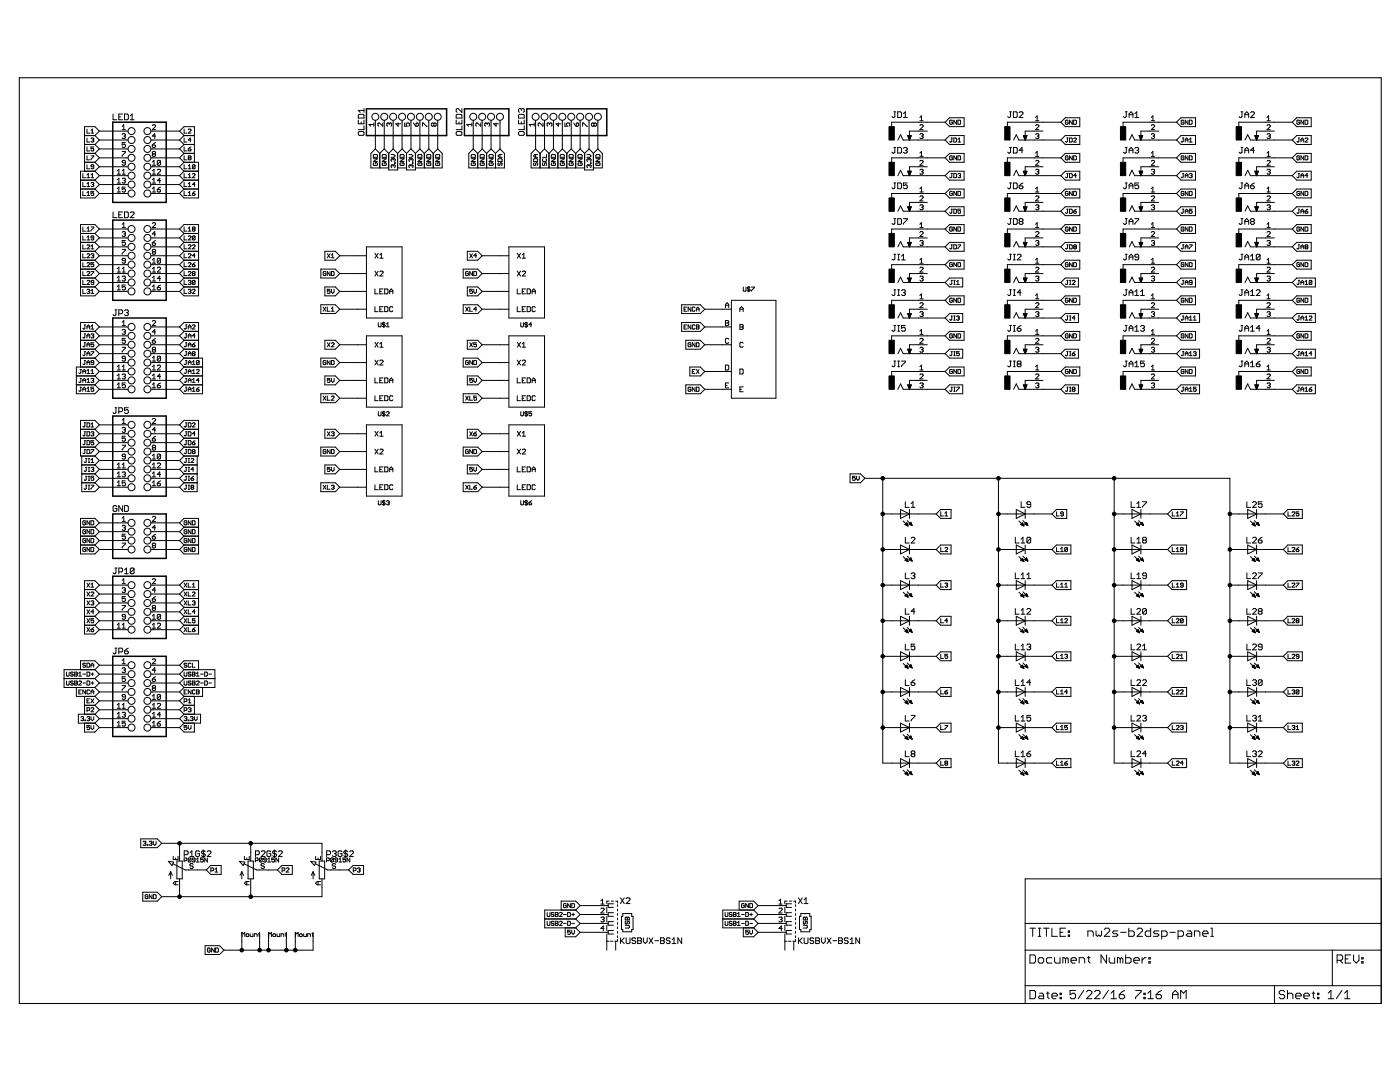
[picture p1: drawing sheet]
<svg xmlns="http://www.w3.org/2000/svg" width="279mm" height="216mm" viewBox="0 0 279 216" stroke-linecap="round" stroke-linejoin="round" font-family="sans-serif">
<g fill="none" stroke="#000" stroke-width=".2">
<path d="M16.1 37.7h2.8M16.1 35.9h2.8M16.5 38.2v.8h.6M16.5 34.6v.9h.6M16.5 36.4v.8h.6M16.9 30.6h2M16.9 32.4h2M16.9 27.1h2M16.9 28.8h2M17.4 31.1v.8h.5M17.4 39h.5M17.4 25.8v.8h.5"/>
<path d="M17.4 27.5v.8h.5M17.4 29.3v.8h.5M17.4 32.9v.8h.5M17.4 35.5h.5M17.4 34.9l.2-.3v.9M17.4 36.7l.2-.3v.8M17.4 38.5l.2-.3v.8M17.4 37.2h.5M18.2 31.1h.5l-.5 .8M18.2 27.7l.4-.2 .1 .2-.1 .2M18.2 36.6l.4-.2 .1 .2-.1 .2M18.2 35.5h.5"/>
<path d="M18.2 26l.2-.2v.8M18.2 34.9l.2-.3v.9M18.2 26.6h.5M18.4 27.9h.2M18.4 36.8h.2M18.6 27.9l.1 .2-.1 .2-.4-.1M18.6 36.8l.1 .2-.1 .2-.4-.1M18.7 38.2h-.5v.4l.2-.1 .3 .1-.1 .4-.4-.1M18.7 29.3h-.5v.4l.2-.1 .3 .1-.1 .4-.4-.1M18.7 33.3h-.4l-.1-.2 .1-.2 .4 .1v.5l-.1 .2-.4-.2M18.9 32.4l.9 .9M18.9 34.2l.9 .9"/>
<path d="M18.9 34.2h-2.8v5.3h2.8l.9-.9M18.9 35.9l.9 .9M18.9 28.8l.9 .9M18.9 37.7l.9 .9M18.9 27.1l.9 .8M18.9 30.6l.9 .9M19.8 26.2l-.9-.9h-2v8.9M19.8 31.5h5.8M19.8 38.6h5.8M19.8 27.9h5.8M19.8 35.1h5.8M19.8 36.8h5.8"/>
<path d="M19.8 36.8l-.9 .9M19.8 35.1l-.9 .8M19.8 33.3l-.9 .9M19.8 33.3h5.8M19.8 26.2l-.9 .9M19.8 27.9l-.9 .9M19.8 29.7l-.9 .9M19.8 29.7h5.8M19.8 31.5l-.9 .9M19.8 26.2h5.8M22.6 22.8v1.1h.7M23.4 34.1l.3-.3v1"/>
<path d="M23.4 35.9l.3-.3v.9M23.4 37.7l.3-.4v1M23.4 34.8h.6M23.4 36.5h.6M23.4 38.3h.6M23.7 23.3h.4M24.4 25.2l.3-.3v1M24.4 34.1l.3-.3v1M24.4 25.9h.6M24.4 26.8l.1-.1h.4l.1 .1-.1 .4M24.4 30.2h.6l-.6 1M24.4 35.7l.5-.1 .1 .1-.1 .3"/>
<path d="M24.4 34.8h.6M24.5 22.8h-.8v1.1h.8M24.7 27.2h.2M24.7 36h.2M24.8 22.8h.6l.2 .1v.8l-.2 .2h-.6zM24.9 27.2l.1 .1-.1 .3-.5-.1M24.9 36l.1 .2-.1 .3h-.4l-.1-.1M25 28.4h-.6v.5l.3-.1 .3 .1-.1 .5h-.4l-.1-.1M25 32.5h-.5l-.1-.2 .1-.3h.4l.1 .2v.6l-.1 .2h-.4l-.1-.2M25 37.3h-.6v.5l.5-.1 .1 .4-.1 .2h-.4l-.1-.2M26 23.9h.8M26 23.1l.4-.3v1.1"/>
<path d="M30.1 31.5h5.7M30.1 38.6h5.7M30.1 27.9h5.7M30.1 35.1h5.7M30.1 36.8h5.7M30.1 33.3h5.7M30.1 29.7h5.7M30.1 26.2h5.7M30.4 25.1l.2-.2h.3l.2 .2v.1l-.7 .7h.7M30.4 28.9h.5l.2 .4-.2 .1h-.3l-.2-.1zM30.4 33h.7M30.4 32.3l.3-.3v1"/>
<path d="M30.4 34.1l.3-.3v1M30.4 35.9l.3-.3v.9M30.4 37.7l.3-.4v1M30.4 34.8h.7M30.4 36.5h.7M30.4 38.3h.7M30.6 30.7l-.2-.2 .2-.3h.3l.2 .2-.2 .3M30.6 30.7l-.2 .2 .2 .3h.3l.2-.2-.2-.3M30.6 30.7h.3M31.1 27.2h-.7l.5-.5v.9M31.1 28.4l-.7 .5M31.4 37.8h.5l.1 .3-.1 .2h-.4z"/>
<path d="M31.4 33.9l.1-.1 .5 .1v.2l-.6 .7h.6M32 32.2l-.1-.2h-.4l-.1 .2v.6M32 32.2v.6l-.1 .2h-.4l-.1-.2M32 32.2l-.6 .6M32 36h-.6l.5-.4v.9M32 37.3l-.6 .5M35.8 31.5l.9 .9M35.8 33.3l.9 .9M35.8 26.2l.9-.9h2.1v7.1M35.8 36.8l.9 .9M35.8 35.1l.9 .8M35.8 26.2l.9 .9"/>
<path d="M35.8 27.9l.9 .9M35.8 29.7l.9 .9M36.7 30.6h2.1M36.7 32.4h2.9v7.1h-2.9l-.9-.9M36.7 37.7h2.9M36.7 27.1h2.1M36.7 28.8h2.1M36.7 34.2h2.9M36.7 35.9h2.9M36.7 37.7l-.9 .9M36.7 28.8l-.9 .9M36.7 30.6l-.9 .9"/>
<path d="M36.7 32.4l-.9 .9M36.7 35.9l-.9 .9M36.7 34.2l-.9 .9M36.7 27.1l-.9 .8M36.7 25.8v.8h.6M36.7 27.5v.8h.6M36.7 29.3v.8h.6M36.7 31.1v.8h.6M36.7 32.9v.8h.6M36.7 34.6v.9h.6M36.7 36.4v.8h.6M36.7 38.2v.8h.6"/>
<path d="M37.6 29.7h.4l.1 .3-.4 .1zM37.6 25.9l.1-.1 .4 .1-.5 .7h.5M37.6 39h.5M37.6 35.5h.5M37.6 36.7l.2-.3v.8M37.6 33.1l.2-.2v.8M37.6 34.9l.2-.3v.9M37.6 38.5l.2-.3v.8M37.6 37.2h.5M37.6 33.7h.5M37.7 31.5l-.1-.2 .1-.2 .4 .1-.1 .3M37.7 31.5l-.1 .1 .1 .3 .4-.1-.1-.3"/>
<path d="M37.7 31.5h.3M38.1 27.9h-.5l.4-.4v.8M38.1 29.3l-.5 .4M38.4 34.8l.1-.2 .4 .2-.5 .7h.5M38.4 38.6h.4l.1 .3-.4 .1zM38.9 33v.5l-.1 .2-.4-.2M38.9 33l-.1-.1-.4 .1v.5M38.9 36.8h-.5l.4-.4v.8M38.9 38.2l-.5 .4M38.9 33l-.5 .5M71.5 23l.2-.2h.8l.1 .2v.6h-1.1zM71.5 24v.7h1.1v-.7"/>
<path d="M71.7 26.2h.8l.1 .2v.4l-.1 .2h-.8l-.2-.2v-.4zM72.1 24.3v.4M72.6 25.1v.8h-1.1M72.6 21.7v.7M72.6 22h-1.1l.4 .4M74.5 31.7h.8l-.8 .5h.8M74.6 24.8h-1l.4 .4M74.6 24.5v.7M74.6 32.5l-.1 .1 .1 .4 .7-.1-.1-.4h-.3v.2M74.6 30.8h.6l.1 .2v.4h-.8zM74.9 29.7l-.9 .9v2.9h3.6M74.9 29.7l.9 .9"/>
<path d="M74.9 24v5.7M75.8 30.6v2.9M76.3 31.7h.8l-.8 .5h.8M76.4 24.5v.7l-.7-.7-.3 .2v.3l.2 .2M76.4 32.5l-.1 .1 .1 .4h.6l.1-.1-.1-.4h-.3v.2M76.4 30.8h.6l.1 .6h-.8zM76.7 29.7l-.9 .9M76.7 29.7l.9 .9M76.7 24v5.7M77.6 30.6v3.3h1.8v-3.3M77.7 24.7l-.2-.2-.3 .2v.3l.2 .2M77.7 24.7l.2-.2 .3 .2-.2 .5"/>
<path d="M77.7 24.7v.1M78.1 30.8h.5l.3 .3-.3 .3h-.5M78.5 33l.1-.1 .3 .1-.2 .4M78.5 29.7l.9 .9M78.5 31.8l-.2-.1-.2 .1 .1 .4M78.5 31.8l.1-.1 .3 .1-.2 .4M78.5 29.7l-.9 .9M78.5 33l-.2-.1-.2 .1 .1 .4M78.5 24v5.7M78.5 31.8v.1M78.5 33v.2M78.7 32.5l.2 .1z"/>
<path d="M79.4 33.5h1.7M79.5 24.5v.7l-.5-.5h.9M79.8 31.7h.8l-.8 .5h.8M80 32.5l-.2 .1 .2 .4h.5l.1-.1-.1-.4h-.3v.2M80 30.8h.5l.1 .6h-.8zM80.2 29.7l.9 .9M80.2 29.7l-.8 .9M80.2 24v5.7M80.8 24.5v.7h.4l-.1-.4 .1-.3h.4l.1 .2v.3l-.1 .2M81.1 30.6v3.3h1.8v-3.3M81.6 30.8h.5l.3 .3-.3 .3h-.5M82 31.8l-.1-.1-.3 .1 .1 .4"/>
<path d="M82 31.8l.1-.1 .3 .1-.1 .4M82 29.7l-.9 .9M82 33l.1-.1 .3 .1-.1 .4M82 33l-.1-.1-.3 .1 .1 .4M82 29.7l.9 .9M82 24v5.7M82 31.8v.1M82 33v.2M82.3 32.5l.1 .1zM82.5 24.5l.5 .7M83 24.7l.2-.2 .3 .2v.3l-.2 .2h-.3zM83.4 31.7h.8l-.8 .5h.8"/>
<path d="M83.5 32.5l-.1 .1 .1 .4h.6l.1-.1-.1-.4h-.3v.2M83.5 30.8h.6l.1 .6h-.8zM83.8 29.7l.9 .9M83.8 29.7l-.9 .9M83.8 24v5.7M84.3 25.2v-.7l1 .7M84.7 30.6v2.9M85.2 31.7h.8l-.8 .5h.8M85.3 32.5l-.1 .1 .1 .4h.6l.1-.1-.1-.4h-.3v.2M85.3 30.8h.6l.1 .6h-.8v-.4zM85.6 29.7l.9 .9M85.6 29.7l-.9 .9"/>
<path d="M85.6 24v5.7M86.5 30.6v2.9M86.6 24.7l-.2-.2-.3 .2 .1 .5 .4-.2M86.6 24.7l.1-.2 .4 .2v.3l-.2 .2-.3-.2M86.6 24.7v.3M86.9 31.7h.9l-.9 .5h.9M86.9 31l.2-.2h.5l.2 .6h-.9zM87.1 32.5l-.2 .1 .2 .4h.5l.2-.1-.2-.4h-.2v.2M87.4 29.7l-.9 .9M87.4 29.7l.8 .9v2.9h-5.3M87.4 24v5.7M91 26.4l.2-.2h.8l.2 .2v.4l-.2 .2h-.8l-.2-.2z"/>
<path d="M91 24v.7h1.2v-.7M91 23l.2-.2h.8l.2 .2v.6h-1.2zM91.6 24.3v.4M92.2 25.1v.8h-1.2M92.2 21.7v.7l-.8-.7-.4 .1v.4l.2 .2M94 31.7h.9l-.9 .5h.9M94.2 24.8h-1l.3 .4M94.2 24.5v.7M94.2 32.5l-.2 .1 .2 .4 .7-.1-.2-.4h-.3v.2M94.2 30.8h.5l.2 .2v.4h-.9v-.4zM94.4 29.7l-.8 .9v2.9h7.1v-2.9l-.9-.9M94.4 29.7l.9 .9"/>
<path d="M94.4 24v5.7M95.3 30.6v2.9M95.8 31.7h.8l-.8 .5h.8M95.9 32.5l-.1 .1 .1 .4 .7-.1-.1-.4h-.3v.2M95.9 24.5v.7l-.6-.7-.3 .2v.3l.1 .2M95.9 30.8h.6l.1 .2v.4h-.8zM96.2 29.7l-.9 .9M96.2 29.7l.9 .9M96.2 24v5.7M97.1 30.6v2.9M97.2 24.7l-.1-.2-.4 .2v.3l.2 .2M97.2 24.7l.2-.2 .3 .2-.1 .5"/>
<path d="M97.2 24.7v.1M97.6 31.7h.8l-.8 .5h.8M97.7 32.5l-.1 .1 .1 .4 .7-.1-.1-.4h-.3v.2M97.7 30.8h.6l.1 .2v.4h-.8zM98 29.7l-.9 .9M98 29.7l.9 .9M98 24v5.7M98.9 30.6v2.9M99 24.5v.7l-.5-.5h1M99.4 31.8l.1-.1h.6l.1 .1v.4h-.8zM99.5 32.5l-.1 .1 .1 .4 .3-.1 .1-.4 .3 .1-.1 .4M99.8 29.7l-.9 .9"/>
<path d="M99.8 24v5.7M99.8 30.8v.6M100.2 30.8h-.5l-.3 .3 .3 .3h.5M103.5 26.4l.2-.2h.7l.2 .2v.4l-.2 .2h-.7l-.2-.2zM103.5 24v.7h1.1v-.7M103.5 23l.2-.2h.7l.2 .2v.6h-1.1zM104.1 21.8l-.2-.1-.4 .1v.4l.2 .2M104.1 21.8l.1-.1 .4 .1v.4l-.2 .2M104.1 21.8v.2M104.1 24.3v.4M104.6 25.1v.8h-1.1M106.5 31.8l.1-.1h.6l.1 .5h-.8z"/>
<path d="M106.6 24.8h-1l.3 .4M106.6 24.5v.7M106.6 32.5l-.1 .4 .2 .1 .2-.4 .3-.1 .1 .1-.1 .4M106.9 29.7l-.9 .9v2.9h10.7M106.9 29.7l.9 .9M106.9 24v5.7M106.9 30.8v.6M107.3 30.8h-.6l-.2 .3 .2 .3h.6M107.8 30.6v2.9M108.4 24.5v.7l-.7-.7-.3 .2v.3l.2 .2M108.4 32.5l-.1 .1 .1 .4 .3-.1 .1-.4 .3 .1-.2 .4M108.4 31.7l-.1 .1 .1 .4h.5l.2-.1-.2-.4"/>
<path d="M108.7 29.7l-.9 .9M108.7 29.7l.9 .9M108.7 24v5.7M109.1 30.8v.6h-.8M109.6 30.6v2.9M109.7 24.7l-.2-.2-.3 .2 .1 .5M109.7 24.7l.1-.2 .4 .2v.3l-.2 .2M109.7 24.7v.1M110 31l.2-.2h.5l.1 .6h-.8zM110 31.7h.8l-.8 .5h.8M110.2 32.5l-.2 .1 .2 .4h.5l.1-.1-.1-.4h-.3v.2M110.4 29.7l.9 .9"/>
<path d="M110.4 29.7l-.8 .9M110.4 24v5.7M111.3 30.6v2.9M111.4 24.5v.7l-.4-.5h.9M111.8 31.7h.8l-.8 .5h.8M111.8 31l.2-.2h.5l.1 .6h-.8zM112 32.5l-.2 .1 .2 .4h.5l.1-.1-.1-.4h-.3v.2M112.2 29.7l.9 .9M112.2 29.7l-.9 .9M112.2 24v5.7M112.7 24.5v.7h.5l-.1-.4 .1-.3h.3l.2 .2v.3l-.2 .2M113.1 30.6v2.9"/>
<path d="M113.6 31.7h.8l-.8 .5h.8M113.7 32.5l-.1 .1 .1 .4h.6l.1-.1-.1-.4h-.3v.2M113.7 30.8h.6l.1 .6h-.8v-.4zM114 29.7l.9 .9M114 29.7l-.9 .9M114 24v5.7M114.5 24.5l.5 .7M114.9 30.6v2.9M115.1 24.5l.4 .2v.3l-.2 .2h-.3v-.5zM115.4 31.7h.8l-.8 .5h.8M115.4 31l.1-.2h.5l.2 .2v.4h-.8zM115.5 32.5l-.1 .1 .1 .4 .7-.1-.2-.4h-.2v.2"/>
<path d="M115.8 29.7l-.9 .9M115.8 29.7l.9 .9M115.8 24v5.7M116.3 25.2v-.7l1 .7M116.7 30.6v3.3h1.7v-3.3M117.1 30.8h.6l.3 .3-.3 .3h-.6M117.6 33l-.2-.1-.3 .1 .2 .4M117.6 31.8l-.2-.1-.3 .1 .2 .4M117.6 31.8l.1-.1 .3 .1-.2 .4M117.6 29.7l-.9 .9M117.6 33l.1-.1 .3 .1-.2 .4M117.6 29.7l.8 .9"/>
<path d="M117.6 24v5.7M117.6 31.8v.1M117.6 33v.2M117.8 32.5h.2v.1h-.2zM118.6 24.7l-.2-.2-.4 .2v.3l.2 .2 .4-.2M118.6 24.7l.1-.2 .3 .2v.3l-.1 .2-.3-.2M118.6 24.7v.3M118.9 31l.2-.2h.5l.1 .2v.4h-.8zM118.9 31.7h.8l-.8 .5h.8M119.1 32.5l-.2 .1 .2 .4 .6-.1-.1-.4h-.3v.2M119.3 29.7l.9 .9v2.9h-1.8M119.3 29.7l-.9 .9"/>
<path d="M119.3 24v5.7M178.4 29.4h.4M178.4 36.5h.4M178.4 22.3h.4M178.6 36.5v1l-.2 .2-.4-.2M178.6 22.3v1l-.2 .2-.4-.2M178.6 29.4v1l-.2 .1-.4-.1M179.2 29.4h.5l.2 .2v.8l-.2 .1h-.5zM179.2 36.5h.5l.2 .2v.8l-.2 .2h-.5zM179.2 22.3h.5l.2 .2v.8l-.2 .2h-.5zM179.2 27.9l.5-1 .6 1h8.3M179.2 35.1l.5-1.1 .6 1.1h8.3"/>
<path d="M180.3 29.6l.2-.2h.4l.2 .2-.2 .4M180.3 23.5h.8M180.3 22.7l.4-.4v1.2M180.7 30h.2M180.9 30l.2 .2-.2 .3h-.4l-.2-.1M181.1 36.5h-.8v.6l.4-.2 .4 .2v.4l-.2 .2h-.4l-.2-.2M181.1 27.1h.8l-.4 .8zM181.1 34.2h.8l-.4 .9zM181.2 27.1h.6M181.2 27.2h.6M181.2 34.3h.6M181.3 27.3h.5"/>
<path d="M181.3 34.4h.5M181.3 27.4h.4M181.3 34.5h.4M181.3 27.5h.4M181.3 34.6h.4M181.4 27.6h.2M181.4 34.7h.2M181.4 34.8h.2M181.4 27.7h.2M181.4 34.9h.2M181.5 27.8h.1M181.5 34.9h.1"/>
<path d="M181.5 27.9h.1M181.5 35h.1M183.6 25.1l.1-.2h.4l.1 .2v.1l-.6 .7h.6M183.6 26.8l.1-.1h.4l.1 .1-.1 .4M183.6 31.2h.6M183.6 32.2l.1-.2h.4l.1 .2-.6 .8h.6M183.6 33.9l.5-.1 .1 .1-.1 .4M183.6 38.3h.6M183.6 23.5l.3-.4v1M183.6 30.5l.3-.3v1M183.6 37.7l.3-.4v1M183.6 24.1h.6"/>
<path d="M183.6 39.3l.1-.2h.4l.1 .2v.1l-.6 .7h.6M183.9 27.2h.2M183.9 34.3h.2M184.1 27.2l.1 .1-.1 .3-.5-.1M184.1 34.3l.1 .1-.1 .4h-.4l-.1-.2M185.1 33.3h-3.6v1.8M185.1 26.2h-3.6v1.7M188.6 24.4h-10.7v.9M188.6 31.5l.9-.9h2.9v1.8h-2.9zM188.6 31.5h-10.7v.9M188.6 38.6h-10.7v.9M189.5 27.1h2.9v1.7h-2.9l-.9-.9z"/>
<path d="M189.5 34.2h2.9v1.7h-2.9l-.9-.8zM189.5 23.5h2.9v1.8h-2.9l-.9-.9zM189.5 37.7h2.9v1.8h-2.9l-.9-.9zM189.8 27.5h.3M189.8 34.6h.3M189.9 27.5v.7l-.1 .1-.3-.1M189.9 34.6v.7l-.1 .2-.3-.2M190.1 24.1l-.2-.1-.4 .1v.6l.4 .1 .2-.4h-.3M190.1 31.2l-.2-.1-.4 .1v.6l.4 .1 .2-.4h-.3M190.1 38.3l-.2-.1-.4 .1v.6l.4 .1 .2-.4h-.3M190.4 34.6h.4l.1 .2v.5l-.1 .2h-.4zM190.4 27.5l.5 .2v.5l-.1 .1h-.4z"/>
<path d="M190.9 24v.8l-.5-.8v.8M190.9 31.1v.8l-.5-.8v.8M190.9 38.2v.8l-.5-.8v.8M191.2 24l.5 .1-.1 .7h-.4zM191.2 31.1l.5 .1v.6l-.1 .1h-.4zM191.2 38.2h.4l.1 .1-.1 .7h-.4zM191.2 34.8l.4-.2 .1 .2-.1 .3M191.2 28.3h.5M191.2 27.8l.3-.3v.8M191.5 35.1h.1M191.6 35.1l.1 .1-.1 .3-.4-.2M201.5 29.4h.4"/>
<path d="M201.5 36.5h.4M201.5 22.3h.4M201.7 36.5v1l-.2 .2-.4-.2M201.7 22.3v1l-.2 .2-.4-.2M201.7 29.4v1l-.2 .1-.4-.1M202.2 29.4h.6l.2 .2v.8l-.2 .1h-.6zM202.2 36.5h.6l.2 .2v.8l-.2 .2h-.6zM202.2 22.3h.6l.2 .2v.8l-.2 .2h-.6zM202.3 27.9l.5-1 .5 1h8.4M202.3 35.1l.5-1.1 .5 1.1h8.4M203.4 37.1h.6l.2 .4-.2 .2h-.4l-.2-.2zM203.4 22.5l.2-.2h.4l.2 .2v.2l-.8 .8h.8"/>
<path d="M204.2 30h-.8l.6-.6v1.1M204.2 36.5l-.8 .6M204.2 27.1h.8l-.4 .8zM204.2 34.2h.8l-.4 .9zM204.3 27.1h.6M204.3 27.2h.6M204.3 34.3h.6M204.3 27.3h.6M204.3 34.4h.6M204.4 27.4h.4M204.4 34.5h.4M204.4 27.5h.4"/>
<path d="M204.4 34.6h.4M204.5 27.6h.2M204.5 34.7h.2M204.5 34.8h.2M204.5 27.7h.2M204.5 34.9h.2M204.6 27.8h.1M204.6 34.9h.1M204.6 27.9h.1M204.6 35h.1M206.7 25.1l.1-.2h.4l.1 .2v.1l-.6 .7h.6M206.7 26.8l.1-.1h.4l.1 .1-.1 .4"/>
<path d="M206.7 31.2h.6M206.7 32.2l.1-.2h.4l.1 .2-.6 .8h.6M206.7 33.9l.5-.1 .1 .1-.1 .4M206.7 38.3h.6M206.7 24.1h.6M206.7 39.3l.1-.2h.4l.1 .2v.1l-.6 .7h.6M206.7 23.5l.3-.4v1M206.7 30.5l.3-.3v1M206.7 37.7l.3-.4v1M207 27.2h.2M207 34.3h.2M207.2 27.2l.1 .1-.1 .3-.5-.1"/>
<path d="M207.2 34.3l.1 .1-.1 .4h-.4l-.1-.2M208.2 33.3h-3.6v1.8M208.2 26.2h-3.6v1.7M211.7 24.4l.9-.9h2.9v1.8h-2.9zM211.7 24.4h-10.7v.9M211.7 31.5l.9-.9h2.9v1.8h-2.9zM211.7 31.5h-10.7v.9M211.7 38.6l.9-.9h2.9v1.8h-2.9zM211.7 38.6h-10.7v.9M212.6 27.1h2.9v1.7h-2.9l-.9-.9zM212.6 34.2h2.9v1.7h-2.9l-.9-.8zM212.9 27.5h.3"/>
<path d="M212.9 34.6h.3M213 27.5v.7l-.1 .1-.3-.1M213 34.6v.7l-.1 .2-.3-.2M213.2 24.1l-.2-.1-.4 .1v.6l.4 .1 .2-.4h-.3M213.2 31.2l-.2-.1-.4 .1v.6l.4 .1 .2-.4h-.3M213.2 38.3l-.2-.1-.4 .1v.6l.4 .1 .2-.4h-.3M213.4 27.5l.6 .2v.5l-.2 .1h-.4zM213.4 34.6h.4l.2 .2v.5l-.2 .2h-.4zM214 24v.8l-.6-.8v.8M214 31.1v.8l-.6-.8v.8M214 38.2v.8l-.6-.8v.8M214.3 27.7l.1-.2 .4 .2-.5 .6h.5"/>
<path d="M214.3 24l.5 .1v.6l-.1 .1h-.4zM214.3 31.1l.5 .1v.6l-.1 .1h-.4zM214.3 38.2h.4l.1 .1v.6l-.1 .1h-.4zM214.8 35.1h-.5l.4-.5v.9M224.6 29.4h.4M224.6 36.5h.4M224.6 22.3h.4M224.8 36.5v1l-.2 .2-.4-.2M224.8 22.3v1l-.2 .2-.4-.2M224.8 29.4v1l-.2 .1-.4-.1M225.3 30h.8M225.3 37.1h.8"/>
<path d="M225.3 23.5v-.8l.4-.4 .4 .4v.8M225.3 30.5v-.7l.4-.4 .4 .4v.7M225.3 37.7v-.8l.4-.4 .4 .4v.8M225.3 22.9h.8M225.4 27.9l.5-1 .5 1h8.4M225.4 35.1l.5-1.1 .5 1.1h8.4M226.5 29.6l.2-.2h.4l.1 .2-.1 .4M226.5 23.5h.7M226.5 22.7l.4-.4v1.2M226.9 30h.2M227.1 30l.1 .2-.1 .3h-.4l-.2-.1M227.2 36.5h-.7v.6l.4-.2 .3 .2v.4l-.1 .2h-.4l-.2-.2"/>
<path d="M227.3 27.1h.7l-.3 .8zM227.3 34.2h.7l-.3 .9zM227.4 27.1h.6M227.4 27.2h.6M227.4 34.3h.6M227.4 27.3h.5M227.4 34.4h.5M227.5 27.4h.4M227.5 34.5h.4M227.5 27.5h.4M227.5 34.6h.4M227.6 27.6h.2"/>
<path d="M227.6 34.7h.2M227.6 34.8h.2M227.6 27.7h.2M227.6 34.9h.2M227.6 27.8h.1M227.6 34.9h.1M227.7 27.9h.1M227.7 35h.1M229.8 25.1l.1-.2h.4l.1 .2v.1l-.6 .7h.6M229.8 26.8l.1-.1h.4l.1 .1-.1 .4M229.8 31.2h.6M229.8 32.2l.1-.2h.4l.1 .2-.6 .8h.6"/>
<path d="M229.8 33.9l.5-.1 .1 .1-.1 .4M229.8 38.3h.6M229.8 24.1h.6M229.8 39.3l.1-.2h.4l.1 .2v.1l-.6 .7h.6M229.8 23.5l.3-.4v1M229.8 30.5l.3-.3v1M229.8 37.7l.3-.4v1M230.1 27.2h.2M230.1 34.3h.2M230.3 27.2l.1 .1-.1 .3-.5-.1M230.3 34.3l.1 .1-.1 .4h-.4l-.1-.2M231.2 33.3h-3.5v1.8"/>
<path d="M231.2 26.2h-3.5v1.7M234.8 24.4h-10.7v.9M234.8 31.5h-10.7v.9M234.8 38.6l.9-.9h2.9v1.8h-2.9zM234.8 38.6h-10.7v.9M235.7 23.5h2.9v1.8h-2.9l-.9-.9zM235.7 27.1h2.9v1.7h-2.9l-.9-.9zM235.7 34.2h2.9v1.7h-2.9l-.9-.8zM235.7 30.6h2.9v1.8h-2.9l-.9-.9zM236 27.5h.3M236 34.6h.3M236.1 27.5v.7l-.1 .1-.3-.1"/>
<path d="M236.1 34.6v.7l-.1 .2-.3-.2M236.3 24.1l-.2-.1-.4 .1v.6l.4 .1 .2-.4h-.3M236.3 31.2l-.2-.1-.4 .1v.6l.4 .1 .2-.4h-.3M236.3 38.3l-.2-.1-.4 .1v.6l.4 .1 .2-.4h-.3M236.5 28.3v-.5l.3-.3 .3 .3v.5M236.5 35.5v-.6l.3-.3 .3 .3v.6M236.5 27.9h.6M236.5 35.1h.6M237.1 24v.8l-.6-.8v.8M237.1 31.1v.8l-.6-.8v.8M237.1 38.2v.8l-.6-.8v.8M237.4 24l.5 .1v.6l-.1 .1h-.4z"/>
<path d="M237.4 31.1l.5 .1v.6l-.1 .1h-.4zM237.4 38.2h.4l.1 .1v.6l-.1 .1h-.4zM237.4 34.8l.4-.2 .1 .2-.1 .3M237.4 28.3h.5M237.4 27.8l.2-.3v.8M237.6 35.1h.2M237.8 35.1l.1 .1-.1 .3-.4-.2M247.7 29.4h.4M247.7 36.5h.4M247.7 22.3h.4M247.9 36.5v1l-.2 .2-.4-.2M247.9 22.3v1l-.2 .2-.4-.2"/>
<path d="M247.9 29.4v1l-.2 .1-.4-.1M248.4 30h.8M248.4 37.1h.8M248.4 22.9h.8M248.4 23.5v-.8l.4-.4 .4 .4v.8M248.4 30.5v-.7l.4-.4 .4 .4v.7M248.4 37.7v-.8l.4-.4 .4 .4v.8M248.5 27.9l.5-1 .6 1h8.3M248.5 35.1l.5-1.1 .6 1.1h8.3M249.6 37.1h.5l.2 .4-.2 .2h-.3l-.2-.2zM249.6 22.5l.2-.2h.3l.2 .2v.2l-.7 .8h.7M250.3 30h-.7l.5-.6v1.1"/>
<path d="M250.3 36.5l-.7 .6M250.4 27.1h.7l-.3 .8zM250.4 34.2h.7l-.3 .9zM250.4 27.1h.7M250.5 27.2h.6M250.5 34.3h.6M250.5 27.3h.5M250.5 34.4h.5M250.6 27.4h.4M250.6 34.5h.4M250.6 27.5h.4M250.6 34.6h.4"/>
<path d="M250.7 27.6h.2M250.7 34.7h.2M250.7 34.8h.2M250.7 27.7h.2M250.7 34.9h.2M250.7 27.8h.1M250.7 34.9h.1M250.8 27.9h.1M250.8 35h.1M252.9 25.1l.1-.2h.3l.2 .2v.1l-.6 .7h.6M252.9 26.8l.1-.1h.3l.2 .1-.2 .4M252.9 31.2h.6"/>
<path d="M252.9 32.2l.1-.2h.3l.2 .2-.6 .8h.6M252.9 33.9l.4-.1 .2 .1-.2 .4M252.9 38.3h.6M252.9 24.1h.6M252.9 39.3l.1-.2h.3l.2 .2v.1l-.6 .7h.6M252.9 23.5l.3-.4v1M252.9 30.5l.3-.3v1M252.9 37.7l.3-.4v1M253.2 27.2h.1M253.2 34.3h.1M253.3 27.2l.2 .1-.2 .3-.4-.1M253.3 34.3l.2 .1-.2 .4h-.3l-.1-.2"/>
<path d="M254.3 26.2h-3.5v1.7M254.3 33.3h-3.5v1.8M257.9 35.1l.9-.9h2.9v1.7h-2.9zM257.9 31.5l.9-.9h2.9v1.8h-2.9zM257.9 38.6l.9-.9h2.9v1.8h-2.9zM257.9 24.4h-10.7v.9M257.9 31.5h-10.7v.9M257.9 38.6h-10.7v.9M258.8 23.5h2.9v1.8h-2.9l-.9-.9zM258.8 27.1h2.9v1.7h-2.9l-.9-.9zM259.1 27.5h.3M259.1 34.6h.3"/>
<path d="M259.2 27.5v.7l-.1 .1-.3-.1M259.2 34.6v.7l-.1 .2-.3-.2M259.4 31.2l-.2-.1-.4 .1v.6l.2 .1 .4-.1v-.3h-.3M259.4 24.1l-.2-.1-.4 .1 .2 .7 .4-.1v-.3h-.3M259.4 38.3l-.2-.1-.4 .1 .2 .7 .4-.1v-.3h-.3M259.6 28.3v-.5l.3-.3 .3 .3v.5M259.6 35.5v-.6l.3-.3 .3 .3v.6M259.6 27.9h.6M259.6 35.1h.6M260.2 24v.8l-.6-.8v.8M260.2 31.1v.8l-.6-.8v.8M260.2 38.2v.8l-.6-.8v.8"/>
<path d="M260.5 27.7l.1-.2 .4 .2-.5 .6h.5M260.5 24l.5 .1v.6l-.1 .1h-.4zM260.5 31.1l.5 .1v.6l-.1 .1h-.4zM260.5 38.2h.4l.1 .1v.6l-.1 .1h-.4zM261 35.1h-.5l.4-.5v.9M16.1 46.6h2.8M16.1 51.9h2.8M16.1 53.7h2.8M16.1 55.5h2.8M16.1 48.4h2.8M16.1 50.1h2.8M16.1 57.3h2.8"/>
<path d="M16.5 45.3v.8h.6M16.5 52.4v.8h.6M16.5 47.1v.8h.6M16.5 48.9v.8h.6M16.5 50.6v.8h.6M16.5 54.2v.8h.6M16.5 55.9v.9h.6M16.5 57.7v.8h.6M17.4 46.1h.5M17.4 52.5l.1-.1 .4 .1-.5 .7h.5M17.4 49l.1-.1 .4 .1-.5 .7h.5M17.4 50.8l.1-.2 .4 .2-.5 .6h.5"/>
<path d="M17.4 54.3l.1-.1 .4 .1-.5 .7h.5M17.4 56.1l.1-.2 .4 .2-.5 .7h.5M17.4 57.9l.4-.2 .1 .2-.1 .2M17.4 45.6l.2-.3v.8M17.4 47.3l.2-.2v.8M17.4 47.9h.5M17.6 58.1h.2M17.8 58.1l.1 .2-.1 .2-.4-.1M18.2 45.3h.5l-.5 .8M18.2 54.2h.5l-.5 .8M18.2 50.8l.4-.2 .1 .2-.1 .2M18.2 49.7h.5"/>
<path d="M18.2 49.1l.2-.2v.8M18.2 58l.2-.3v.8M18.2 58.5h.5M18.4 51h.2M18.6 51l.1 .2-.1 .2-.4-.1M18.7 52.4h-.5v.4l.2-.1 .3 .1-.1 .4-.4-.1M18.7 47.5l-.5-.2 .1-.2 .4 .1v.6l-.1 .1-.4-.1M18.7 56.4h-.4l-.1-.2 .1-.3 .4 .2v.5l-.1 .2-.4-.2M18.9 50.1l.9 .9M18.9 51.9l.9 .9M18.9 53.7l.9 .9M18.9 57.3l.9 .8"/>
<path d="M18.9 55.5l.9 .9M18.9 46.6l.9 .9M18.9 48.4l.9 .9M19.8 45.7l-.9-.9h-2.8v14.2h2.8l.9-.9M19.8 58.1h5.8M19.8 45.7h5.8M19.8 52.8h5.8M19.8 54.6h5.8M19.8 49.3h5.8M19.8 56.4h5.8M19.8 56.4l-.9 .9M19.8 54.6l-.9 .9"/>
<path d="M19.8 52.8l-.9 .9M19.8 45.7l-.9 .9M19.8 47.5l-.9 .9M19.8 47.5h5.8M19.8 49.3l-.9 .8M19.8 51l-.9 .9M19.8 51h5.8M22.6 42.3v1.1h.7M23.4 53.6l.3-.3v1M23.4 55.4l.3-.3v1M23.4 57.2l.3-.3v.9M23.4 54.3h.6"/>
<path d="M23.4 56.1h.6M23.4 57.8h.6M23.7 42.9h.4M24.4 44.8l.3-.4v1M24.4 53.6l.3-.3v1M24.4 46.4l.1-.2h.4l.1 .2-.1 .3M24.4 49.8h.6l-.6 .9M24.4 55.2l.5-.1 .1 .1-.1 .4M24.4 45.4h.6M24.4 54.3h.6M24.5 42.3h-.8v1.1h.8M24.7 46.7h.2"/>
<path d="M24.7 55.6h.2M24.8 42.3h.6l.2 .2v.7l-.2 .2h-.6zM24.9 46.7l.1 .2-.1 .3-.5-.2M24.9 55.6l.1 .2-.1 .3h-.4l-.1-.2M25 48h-.6v.5l.5-.2 .1 .5-.1 .2-.5-.2M25 52h-.5l-.1-.1 .1-.4h.4l.1 .2v.6l-.1 .2h-.4l-.1-.2M25 56.9h-.6v.5l.5-.2 .1 .5-.1 .1h-.4l-.1-.1M26 42.5l.2-.2h.4l.2 .2v.2l-.8 .7h.8M30.1 58.1h5.7M30.1 45.7h5.7M30.1 52.8h5.7M30.1 54.6h5.7"/>
<path d="M30.1 49.3h5.7M30.1 56.4h5.7M30.1 47.5h5.7M30.1 51h5.7M30.4 44.6l.2-.2h.3l.2 .2v.2l-.7 .6h.7M30.4 48.5h.5l.2 .3-.5 .2-.2-.2zM30.4 51.9l.3-.4v1M30.4 53.6l.3-.3v1M30.4 55.4l.3-.3v1M30.4 57.2l.3-.3v.9M30.4 52.5h.7M30.4 54.3h.7"/>
<path d="M30.4 56.1h.7M30.4 57.8h.7M30.6 50.2l-.2 .2 .2 .3h.3l.2-.1-.2-.4M30.6 50.2l-.2-.1 .2-.3h.3l.2 .1-.2 .3M30.6 50.2h.3M31.1 46.7h-.7l.5-.5v1M31.1 48l-.7 .5M31.4 57.4h.5l.1 .3-.1 .1h-.4zM31.4 53.5l.1-.2h.4l.1 .2-.6 .8h.6M32 51.7l-.1-.2h-.4l-.1 .2v.6M32 51.7v.6l-.1 .2h-.4l-.1-.2M32 55.6h-.6l.5-.5v1"/>
<path d="M32 51.7l-.6 .6M32 56.9l-.6 .5M35.8 49.3l.9 .8M35.8 51l.9 .9M35.8 45.7l.9-.9h2.9v14.2h-2.9l-.9-.9M35.8 56.4l.9 .9M35.8 54.6l.9 .9M35.8 52.8l.9 .9M35.8 45.7l.9 .9M35.8 47.5l.9 .9M36.7 50.1l-.9 .9M36.7 46.6h2.9"/>
<path d="M36.7 51.9h2.9M36.7 53.7h2.9M36.7 55.5h2.9M36.7 48.4h2.9M36.7 50.1h2.9M36.7 57.3h2.9M36.7 48.4l-.9 .9M36.7 51.9l-.9 .9M36.7 53.7l-.9 .9M36.7 57.3l-.9 .8M36.7 55.5l-.9 .9M36.7 46.6l-.9 .9"/>
<path d="M36.7 45.3v.8h.6M36.7 47.1v.8h.6M36.7 48.9v.8h.6M36.7 50.6v.8h.6M36.7 52.4v.8h.6M36.7 54.2v.8h.6M36.7 55.9v.9h.6M36.7 57.7v.8h.6M37.6 47.2l.1-.1 .4 .1-.5 .7h.5M37.6 49l.1-.1 .4 .1-.5 .7h.5M37.6 50.8l.1-.2 .4 .2-.5 .6h.5M37.6 52.5l.1-.1 .4 .1-.5 .7h.5"/>
<path d="M37.6 54.3l.1-.1 .4 .1-.5 .7h.5M37.6 56.1l.4-.2 .1 .2-.1 .3M37.6 57.9l.4-.2 .1 .2-.1 .2M37.6 46.1h.5M37.6 45.6l.2-.3v.8M37.8 58.1h.2M37.8 56.4h.2M38 56.4l.1 .1-.1 .3-.4-.2M38 58.1l.1 .2-.1 .2-.4-.1M38.4 49l.1-.1 .4 .1-.5 .7h.5M38.4 52.8h.4l.1 .3-.4 .1zM38.4 57.9l.1-.2 .4 .2-.5 .6h.5"/>
<path d="M38.5 45.7l-.1-.1 .1-.3 .4 .1-.1 .3M38.5 45.7l-.1 .1 .1 .3 .4-.1-.1-.3M38.5 54.6l-.1-.2 .1-.2 .4 .1-.1 .3M38.5 54.6l-.1 .1 .1 .3 .4-.1-.1-.3M38.5 45.7h.3M38.5 54.6h.3M38.9 47.2v.6l-.1 .1-.4-.1M38.9 56.1v.5l-.1 .2-.4-.2M38.9 47.2l-.1-.1-.4 .1v.6M38.9 56.1l-.4-.2-.1 .7M38.9 51h-.5l.4-.4v.8M38.9 56.1l-.5 .5"/>
<path d="M38.9 52.4l-.5 .4M38.9 47.2l-.5 .6M64 53.7h2.9l.9 .9-.9 .9h-2.9zM64.8 50.1h2.1l.9 .9-.9 .9h-2.1zM64.8 57.3h2.1l.9 .8-.9 .9h-2.1zM65 54.3l-.1-.1-.4 .1v.6l.4 .1 .1-.4h-.2M65.3 50.6l.6 .8M65.9 54.2v.8l-.6-.8v.8M65.9 57.7h-.6v.4l.3-.1 .3 .1-.2 .4-.4-.1M65.9 50.6l-.6 .8M66.1 54.2l.6 .1v.6l-.2 .1h-.4zM66.1 57.7v.6l.3 .2 .3-.2v-.6"/>
<path d="M66.1 51.4h.6M66.1 50.9l.3-.3v.8M67.8 58.1h5.3M67.8 54.6h5.3M67.8 51h5.3M73.1 49.3h7.1v14.2h-7.1zM74.8 50.5l.7 1M74.8 54.1l.7 1M74.8 57.7v.9h.7M75.5 50.5l-.7 1M75.5 54.1l-.7 1M75.8 51.5h.7"/>
<path d="M75.8 54.3l.2-.2 .5 .2v.1l-.7 .7h.7M75.8 50.9l.3-.4v1M75.8 58.1h.3M76.5 57.7h-.7v.9h.7M76.8 57.7h.5l.1 .1v.7l-.1 .1h-.5zM77.8 58.1h.6M77.8 58.6v-.6l.3-.3 .3 .3v.6M92.4 53.7h2.9l.9 .9-.9 .9h-2.9zM93.3 50.1h2l.9 .9-.9 .9h-2zM93.3 57.3h2l.9 .8-.9 .9h-2zM93.5 54.3l-.2-.1-.4 .1v.6l.2 .1 .4-.1v-.3h-.3M93.7 50.6l.6 .8"/>
<path d="M94.3 54.2v.8l-.6-.8v.8M94.3 57.7h-.6v.4l.3-.1 .3 .1-.2 .4-.4-.1M94.3 50.6l-.6 .8M94.6 57.7v.6l.2 .2 .3-.2v-.6M94.6 54.2l.5 .1v.6l-.1 .1h-.4zM95.1 51h-.5l.4-.4v.8M96.2 58.1h5.4M96.2 54.6h5.4M96.2 51h5.4M101.6 49.3h7.1v14.2h-7.1zM103.2 57.7v.9h.7M103.2 50.5l.7 1"/>
<path d="M103.2 54.1l.7 1M103.9 50.5l-.7 1M103.9 54.1l-.7 1M104.2 51.5h.7M104.2 54.3l.2-.2 .5 .2v.1l-.7 .7h.7M104.2 58.1h.3M104.2 50.9l.3-.4v1M104.9 57.7h-.7v.9h.7M105.2 57.7h.5l.2 .1v.7l-.2 .1h-.5zM106.2 58.1h.6M106.2 58.6v-.6l.3-.3 .3 .3v.6M146 59.9h8.9v19.6h-8.9z"/>
<path d="M148.3 57.3v.7l.2 .1 .4-.1v-.7M149.4 57.1v1.1M149.7 57.4l-.4-.1-.1 .3 .4 .1 .1 .3-.1 .1-.4-.1M150 57.3h.5l-.5 .8M178.4 50.7h.4M178.4 57.8h.4M178.4 43.6h.4M178.6 43.6v1l-.2 .2-.4-.2M178.6 50.7v1l-.2 .2-.4-.2M178.6 57.8v1l-.2 .2-.4-.2M179.2 50.7h.3M179.2 57.8h.3"/>
<path d="M179.2 43.6h.5l.2 .2v.8l-.2 .2h-.5zM179.2 51.9h.3M179.2 59h.3M179.2 42.1l.5-1 .6 1h8.3M179.2 49.3l.5-1.1 .6 1.1h8.3M179.2 56.4l.5-1.1 .6 1.1h8.3M179.3 50.7v1.2M179.3 57.8v1.2M179.9 58l.2-.2h.4l.2 .2-.2 .4M179.9 51.1l.4-.4v1.2M179.9 51.9h.8M180.3 43.6h.8v.2l-.8 .8v.2"/>
<path d="M180.3 58.4h.2M180.5 58.4l.2 .2-.2 .4h-.4l-.2-.2M181.1 55.5h.8l-.4 .9zM181.1 41.3h.8l-.4 .8zM181.1 48.4h.8l-.4 .9zM181.2 41.3h.6M181.2 48.4h.6M181.2 55.5h.6M181.2 48.5h.6M181.2 55.6h.6M181.2 41.4h.6M181.2 48.6h.6"/>
<path d="M181.2 55.7h.6M181.3 41.5h.5M181.3 48.6h.5M181.3 55.7h.5M181.3 41.6h.4M181.3 48.7h.4M181.3 55.8h.4M181.3 41.7h.4M181.3 48.8h.4M181.3 55.9h.4M181.3 48.9h.4M181.3 56h.4"/>
<path d="M181.4 48.9h.2M181.4 41.8h.2M181.4 56h.2M181.4 41.9h.2M181.4 49h.2M181.4 56.1h.2M181.4 42h.2M181.4 49.1h.2M181.4 56.2h.2M181.5 42h.1M181.5 49.1h.1M181.5 56.3h.1"/>
<path d="M181.5 42.1h.1M183.6 45.4h.6M183.6 46.4l.1-.2h.4l.1 .2v.1l-.6 .7h.6M183.6 48.2l.1-.2h.4l.1 .2-.1 .3M183.6 52.5h.6M183.6 53.5l.1-.2h.4l.1 .2-.6 .8h.6M183.6 55.2l.5-.1 .1 .1-.1 .4M183.6 44.8l.3-.4v1M183.6 51.9l.3-.4v1M183.6 59l.3-.3v.9M183.6 41l.1-.1h.4l.1 .1-.1 .4M183.6 59.6h.6"/>
<path d="M183.9 48.5h.2M183.9 55.6h.2M183.9 41.4h.2M184.1 48.5l.1 .1-.1 .4-.5-.2M184.1 55.6l.1 .2-.1 .3h-.4l-.1-.2M184.1 41.4l.1 .1-.1 .4h-.4l-.1-.2M185.1 54.6h-3.6v1.8M185.1 47.5h-3.6v1.8M185.1 40.4h-3.6v1.7M188.6 45.7h-10.7v.9M188.6 52.8h-10.7v.9M188.6 59.9l.9-.9h2.9v1.8h-2.9z"/>
<path d="M188.6 59.9h-10.7v.9M189.5 48.4h2.9v1.7h-2.9l-.9-.8zM189.5 55.5h2.6v1.8h-2.6l-.9-.9zM189.5 44.8h2.9v1.8h-2.9l-.9-.9zM189.5 51.9h2.9v1.8h-2.9l-.9-.9zM189.5 41.3h2.9v1.7h-2.9l-.9-.9zM189.8 41.7h.3M189.8 48.9h.3M189.8 55.9h.3M189.9 41.7v.7l-.1 .2-.3-.2M189.9 48.9v.6l-.1 .2-.3-.2M189.9 55.9v.7l-.1 .2-.3-.2"/>
<path d="M190.1 59.6l-.2-.1-.4 .1v.6l.4 .1 .2-.4h-.3M190.1 45.4l-.2-.1-.4 .1v.6l.4 .1 .2-.4h-.3M190.1 52.5l-.2-.1-.4 .1v.6l.4 .1 .2-.4h-.3M190.4 41.7h.4l.1 .2v.5l-.1 .2h-.4zM190.4 48.9l.5 .1v.5l-.1 .2h-.4zM190.4 56.8h.2M190.4 55.9h.2M190.5 55.9v.9M190.9 45.3v.8l-.5-.8v.8M190.9 52.4v.8l-.5-.8v.8M190.9 59.5v.8l-.5-.8v.8M190.9 56.2l.3-.3v.9"/>
<path d="M190.9 56.8h.6M191.2 45.3l.5 .1-.1 .7h-.4zM191.2 52.4l.5 .1v.6l-.1 .1h-.4zM191.2 59.5h.4l.1 .1-.1 .7h-.4zM191.2 48.9h.5l-.5 .8M191.7 41.7h-.5v.4l.3-.1 .2 .1-.1 .5-.4-.2M201.5 50.7h.4M201.5 57.8h.4M201.5 43.6h.4M201.7 43.6v1l-.2 .2-.4-.2M201.7 50.7v1l-.2 .2-.4-.2M201.7 57.8v1l-.2 .2-.4-.2"/>
<path d="M202.2 50.7h.4M202.2 57.8h.4M202.2 43.6h.6l.2 .2v.8l-.2 .2h-.6zM202.2 51.9h.4M202.2 59h.4M202.3 42.1l.5-1 .5 1h8.4M202.3 49.3l.5-1.1 .5 1.1h8.4M202.3 56.4l.5-1.1 .5 1.1h8.4M202.4 50.7v1.2M202.4 57.8v1.2M203 50.9l.2-.2h.4l.2 .2v.2l-.8 .8h.8M203.6 44.2l-.2 .2 .2 .4h.4l.2-.2-.2-.4"/>
<path d="M203.6 44.2l-.2-.2 .2-.4h.4l.2 .2-.2 .4M203.6 44.2h.4M203.8 58.4h-.8l.6-.6v1.2M204.2 55.5h.8l-.4 .9zM204.2 41.3h.8l-.4 .8zM204.2 48.4h.8l-.4 .9zM204.3 41.3h.6M204.3 48.4h.6M204.3 55.5h.6M204.3 48.5h.6M204.3 41.4h.6M204.3 55.6h.6"/>
<path d="M204.3 48.6h.6M204.3 55.7h.6M204.3 41.5h.6M204.4 41.6h.4M204.4 48.7h.4M204.4 55.8h.4M204.4 41.7h.4M204.4 48.8h.4M204.4 55.9h.4M204.4 48.9h.4M204.4 56h.4M204.5 48.9h.2"/>
<path d="M204.5 41.8h.2M204.5 56h.2M204.5 41.9h.2M204.5 49h.2M204.5 56.1h.2M204.5 42h.2M204.5 49.1h.2M204.5 56.2h.2M204.6 42h.1M204.6 49.1h.1M204.6 56.3h.1M204.6 42.1h.1"/>
<path d="M206.7 45.4h.6M206.7 46.4l.1-.2h.4l.1 .2v.1l-.6 .7h.6M206.7 48.2l.1-.2h.4l.1 .2-.1 .3M206.7 52.5h.6M206.7 53.5l.1-.2h.4l.1 .2-.6 .8h.6M206.7 55.2l.5-.1 .1 .1-.1 .4M206.7 41l.1-.1h.4l.1 .1-.1 .4M206.7 59.6h.6M206.7 44.8l.3-.4v1M206.7 51.9l.3-.4v1M206.7 59l.3-.3v.9M207 48.5h.2"/>
<path d="M207 55.6h.2M207 41.4h.2M207.2 48.5l.1 .1-.1 .4-.5-.2M207.2 55.6l.1 .2-.1 .3h-.4l-.1-.2M207.2 41.4l.1 .1-.1 .4h-.4l-.1-.2M208.2 54.6h-3.6v1.8M208.2 47.5h-3.6v1.8M208.2 40.4h-3.6v1.7M211.7 42.1l.9-.8h2.9v1.7h-2.9zM211.7 45.7l.9-.9h2.9v1.8h-2.9zM211.7 45.7h-10.7v.9M211.7 52.8h-10.7v.9"/>
<path d="M211.7 59.9l.9-.9h2.9v1.8h-2.9zM211.7 59.9h-10.7v.9M212.6 48.4h2.9v1.7h-2.9l-.9-.8zM212.6 55.5h2.6v1.8h-2.6l-.9-.9zM212.6 51.9h2.9v1.8h-2.9l-.9-.9zM212.9 41.7h.3M212.9 48.9h.3M212.9 55.9h.3M213 41.7v.7l-.1 .2-.3-.2M213 48.9v.6l-.1 .2-.3-.2M213 55.9v.7l-.1 .2-.3-.2M213.2 45.4l-.2-.1-.4 .1v.6l.4 .1 .2-.4h-.3"/>
<path d="M213.2 52.5l-.2-.1-.4 .1v.6l.4 .1 .2-.4h-.3M213.2 59.6l-.2-.1-.4 .1v.6l.4 .1 .2-.4h-.3M213.4 41.7h.4l.2 .2v.5l-.2 .2h-.4zM213.4 48.9l.6 .1v.5l-.2 .2h-.4zM213.4 56.8h.3M213.4 55.9h.3M213.6 55.9v.9M214 45.3v.8l-.6-.8v.8M214 52.4v.8l-.6-.8v.8M214 59.5v.8l-.6-.8v.8M214 56.1l.1-.2 .4 .2-.5 .7h.5M214.3 45.3l.5 .1v.6l-.1 .1h-.4z"/>
<path d="M214.3 52.4l.5 .1v.6l-.1 .1h-.4zM214.3 59.5h.4l.1 .1v.6l-.1 .1h-.4zM214.3 42.1h.4l.1 .3-.4 .2zM214.4 49.3l-.1-.2 .1-.2 .4 .1-.1 .3M214.4 49.3l-.1 .1 .1 .3 .4-.2-.1-.2M214.4 49.3h.3M214.8 41.7l-.5 .4M224.6 50.7h.4M224.6 57.8h.4M224.6 43.6h.4M224.8 43.6v1l-.2 .2-.4-.2M224.8 50.7v1l-.2 .2-.4-.2"/>
<path d="M224.8 57.8v1l-.2 .2-.4-.2M225.3 58.4h.8M225.3 44.2h.8M225.3 44.8v-.8l.4-.4 .4 .4v.8M225.3 51.9v-.8l.4-.4 .4 .4v.8M225.3 59v-.8l.4-.4 .4 .4v.8M225.3 51.3h.8M225.4 42.1l.5-1 .5 1h8.4M225.4 49.3l.5-1.1 .5 1.1h8.4M225.4 56.4l.5-1.1 .5 1.1h8.4M226.5 43.6h.7v.2l-.7 .8v.2M226.5 59h.7"/>
<path d="M226.5 58.2l.4-.4v1.2M227.2 51.3h-.5l-.2-.2 .2-.4h.4l.1 .2v.8l-.1 .2h-.4l-.2-.2M227.3 55.5h.7l-.3 .9zM227.3 41.3h.7l-.3 .8zM227.3 48.4h.7l-.3 .9zM227.4 41.3h.6M227.4 48.4h.6M227.4 55.5h.6M227.4 41.4h.6M227.4 48.5h.6M227.4 55.6h.6M227.4 48.6h.6"/>
<path d="M227.4 55.7h.6M227.4 41.5h.5M227.4 48.6h.5M227.4 55.7h.5M227.5 41.6h.4M227.5 48.7h.4M227.5 55.8h.4M227.5 41.7h.4M227.5 48.8h.4M227.5 55.9h.4M227.5 48.9h.4M227.5 56h.4"/>
<path d="M227.6 48.9h.2M227.6 41.8h.2M227.6 56h.2M227.6 41.9h.2M227.6 49h.2M227.6 56.1h.2M227.6 59h.8M227.6 58.2l.4-.4v1.2M227.6 42h.2M227.6 49.1h.2M227.6 56.2h.2M227.6 42h.1"/>
<path d="M227.6 49.1h.1M227.6 56.3h.1M227.7 42.1h.1M227.7 56.3h.1M229.8 45.4h.6M229.8 46.4l.1-.2h.4l.1 .2v.1l-.6 .7h.6M229.8 48.2l.1-.2h.4l.1 .2-.1 .3M229.8 52.5h.6M229.8 53.5l.1-.2h.4l.1 .2-.6 .8h.6M229.8 55.2l.5-.1 .1 .1-.1 .4M229.8 41l.1-.1h.4l.1 .1-.1 .4M229.8 59.6h.6"/>
<path d="M229.8 44.8l.3-.4v1M229.8 51.9l.3-.4v1M229.8 59l.3-.3v.9M230.1 48.5h.2M230.1 55.6h.2M230.1 41.4h.2M230.3 48.5l.1 .1-.1 .4-.5-.2M230.3 55.6l.1 .2-.1 .3h-.4l-.1-.2M230.3 41.4l.1 .1-.1 .4h-.4l-.1-.2M231.2 54.6h-3.5v1.8M231.2 47.5h-3.5v1.8M231.2 40.4h-3.5v1.7"/>
<path d="M234.8 45.7h-10.7v.9M234.8 52.8h-10.7v.9M234.8 59.9l.9-.9h2.9v1.8h-2.9zM234.8 59.9h-10.7v.9M234.8 42.1l.9-.8h2.9v1.7h-2.9zM235.7 48.4h2.9v1.7h-2.9l-.9-.8zM235.7 44.8h2.9v1.8h-2.9l-.9-.9zM235.7 55.5h2.9v1.8h-2.9l-.9-.9zM235.7 51.9h2.9v1.8h-2.9l-.9-.9zM236 41.7h.3M236 48.9h.3M236 55.9h.3"/>
<path d="M236.1 41.7v.7l-.1 .2-.3-.2M236.1 48.9v.6l-.1 .2-.3-.2M236.1 55.9v.7l-.1 .2-.3-.2M236.3 45.4l-.2-.1-.4 .1v.6l.4 .1 .2-.4h-.3M236.3 52.5l-.2-.1-.4 .1v.6l.4 .1 .2-.4h-.3M236.3 59.6l-.2-.1-.4 .1v.6l.4 .1 .2-.4h-.3M236.5 56.8v-.6l.3-.3 .3 .3v.6M236.5 49.7v-.6l.3-.2 .3 .2v.6M236.5 42.6v-.6l.3-.3 .3 .3v.6M236.5 42.1h.6M236.5 49.3h.6M236.5 56.4h.6"/>
<path d="M237.1 45.3v.8l-.6-.8v.8M237.1 52.4v.8l-.6-.8v.8M237.1 59.5v.8l-.6-.8v.8M237.4 45.3l.5 .1v.6l-.1 .1h-.4zM237.4 52.4l.5 .1v.6l-.1 .1h-.4zM237.4 59.5h.4l.1 .1v.6l-.1 .1h-.4zM237.4 48.9h.5l-.5 .8M237.9 56.4h-.4l-.1-.2 .1-.3 .4 .2v.5l-.1 .2-.4-.2M237.9 41.7h-.5v.4l.2-.1 .3 .1-.1 .5-.4-.2M247.7 50.7h.4M247.7 57.8h.4M247.7 43.6h.4"/>
<path d="M247.9 43.6v1l-.2 .2-.4-.2M247.9 50.7v1l-.2 .2-.4-.2M247.9 57.8v1l-.2 .2-.4-.2M248.4 58.4h.8M248.4 44.2h.8M248.4 51.3h.8M248.4 44.8v-.8l.4-.4 .4 .4v.8M248.4 51.9v-.8l.4-.4 .4 .4v.8M248.4 59v-.8l.4-.4 .4 .4v.8M248.5 42.1l.5-1 .6 1h8.3M248.5 49.3l.5-1.1 .6 1.1h8.3M248.5 56.4l.5-1.1 .6 1.1h8.3"/>
<path d="M249.6 51.9h.7M249.6 59h.7M249.6 51.1l.4-.4v1.2M249.6 58.2l.4-.4v1.2M249.8 44.2l-.2 .2 .2 .4h.3l.2-.2-.2-.4M249.8 44.2l-.2-.2 .2-.4h.3l.2 .2-.2 .4M249.8 44.2h.3M250.4 55.5h.7l-.3 .9zM250.4 41.3h.7l-.3 .8zM250.4 48.4h.7l-.3 .9zM250.4 41.3h.7M250.4 48.4h.7"/>
<path d="M250.4 55.5h.7M250.5 48.5h.6M250.5 55.6h.6M250.5 41.4h.6M250.5 48.6h.6M250.5 55.7h.6M250.5 41.5h.5M250.5 48.6h.5M250.5 55.7h.5M250.6 41.6h.4M250.6 48.7h.4M250.6 55.8h.4"/>
<path d="M250.6 41.7h.4M250.6 48.8h.4M250.6 55.9h.4M250.6 48.9h.4M250.6 56h.4M250.7 48.9h.2M250.7 41.8h.2M250.7 56h.2M250.7 41.9h.2M250.7 49h.2M250.7 56.1h.2M250.7 58l.2-.2h.4l.2 .2v.2l-.8 .8h.8"/>
<path d="M250.7 42h.2M250.7 49.1h.2M250.7 56.2h.2M250.7 42h.1M250.7 49.1h.1M250.7 56.3h.1M250.8 42.1h.1M250.8 56.3h.1M251.5 50.9l-.2-.2h-.4l-.2 .2v.8M251.5 50.9v.8l-.2 .2h-.4l-.2-.2M251.5 50.9l-.8 .8M252.9 45.4h.6"/>
<path d="M252.9 46.4l.1-.2h.3l.2 .2v.1l-.6 .7h.6M252.9 48.2l.1-.2h.3l.2 .2-.2 .3M252.9 52.5h.6M252.9 53.5l.1-.2h.3l.2 .2-.6 .8h.6M252.9 55.2l.4-.1 .2 .1-.2 .4M252.9 41l.1-.1h.3l.2 .1-.2 .4M252.9 59.6h.6M252.9 44.8l.3-.4v1M252.9 51.9l.3-.4v1M252.9 59l.3-.3v.9M253.2 48.5h.1M253.2 55.6h.1"/>
<path d="M253.2 41.4h.1M253.3 48.5l.2 .1-.2 .4-.4-.2M253.3 55.6l.2 .2-.2 .3h-.3l-.1-.2M253.3 41.4l.2 .1-.2 .4h-.3l-.1-.2M254.3 40.4h-3.5v1.7M254.3 47.5h-3.5v1.8M254.3 54.6h-3.5v1.8M257.9 52.8l.9-.9h2.9v1.8h-2.9zM257.9 56.4l.9-.9h3.7v1.8h-3.7zM257.9 45.7l.9-.9h2.9v1.8h-2.9zM257.9 59.9l.9-.9h2.9v1.8h-2.9zM257.9 45.7h-10.7v.9"/>
<path d="M257.9 52.8h-10.7v.9M257.9 59.9h-10.7v.9M258.8 41.3h2.9v1.7h-2.9l-.9-.9zM258.8 48.4h2.9v1.7h-2.9l-.9-.8zM259.1 41.7h.3M259.1 48.9h.3M259.1 55.9h.3M259.2 48.9v.6l-.1 .2-.3-.2M259.2 41.7v.7l-.1 .2-.3-.2M259.2 55.9v.7l-.1 .2-.3-.2M259.4 45.4l-.2-.1-.4 .1 .2 .7 .4-.1v-.3h-.3M259.4 52.5l-.2-.1-.4 .1v.6l.2 .1 .4-.1v-.3h-.3"/>
<path d="M259.4 59.6l-.2-.1-.4 .1 .2 .7 .4-.1v-.3h-.3M259.6 42.6v-.6l.3-.3 .3 .3v.6M259.6 49.7v-.6l.3-.2 .3 .2v.6M259.6 56.8v-.6l.3-.3 .3 .3v.6M259.6 42.1h.6M259.6 49.3h.6M259.6 56.4h.6M260.2 45.3v.8l-.6-.8v.8M260.2 52.4v.8l-.6-.8v.8M260.2 59.5v.8l-.6-.8v.8M260.5 42.1h.4l.1 .3-.4 .2zM260.5 45.3l.5 .1v.6l-.1 .1h-.4z"/>
<path d="M260.5 52.4l.5 .1v.6l-.1 .1h-.4zM260.5 59.5h.4l.1 .1v.6l-.1 .1h-.4zM260.5 56.8h.5M260.5 56.2l.2-.3v.9M260.6 49.3l-.1-.2 .1-.2 .4 .1-.1 .3M260.6 49.3l-.1 .1 .1 .3 .4-.2-.1-.2M260.6 49.3h.3M261 41.7l-.5 .4M261.8 56.1v.5l-.1 .2-.4-.2M261.8 56.1l-.4-.2-.1 .7M261.8 56.1l-.5 .5M15.2 75h3.7"/>
<path d="M15.2 76.8h3.7M16 73.7h.3M16 77.3h.3M16 75.5h.3M16.1 66.1h2.8M16.1 67.9h2.8M16.1 71.5h2.8M16.1 69.7h2.8M16.1 73.7v.7l-.1 .1-.3-.1M16.1 77.3v.7l-.1 .1-.3-.1M16.1 75.5v.7l-.1 .1-.3-.1M16.5 75.9h.6"/>
<path d="M16.5 77.7h.6M16.5 74.1h.6M16.5 74.5v-.5l.3-.3 .3 .3v.5M16.5 76.3v-.5l.3-.3 .3 .3v.5M16.5 78.1v-.6l.3-.2 .3 .2v.6M16.8 66.6h.3M16.8 71.9h.3M16.8 68.4h.3M16.8 64.8h.3M16.8 70.2h.3M16.9 66.6v.7l-.1 .1-.3-.1M16.9 71.9v.7l-.1 .1-.3-.1"/>
<path d="M16.9 68.4v.7l-.1 .1-.3-.1M16.9 64.8v.7l-.1 .2-.3-.2M16.9 70.2v.6l-.1 .2-.3-.2M17.4 65.2h.5M17.4 67h.5M17.4 74.5h.5M17.4 65.7v-.6l.2-.3 .3 .3v.6M17.4 67.4v-.5l.2-.3 .3 .3v.5M17.4 69.2v-.5l.2-.3 .3 .3v.5M17.4 71v-.6l.2-.2 .3 .2v.6M17.4 72.7v-.5l.2-.3 .3 .3v.5M17.4 72.3h.5"/>
<path d="M17.4 68.8h.5M17.4 78.1h.5M17.4 70.6h.5M17.4 76.3h.5M17.4 74l.2-.3v.8M17.4 75.8l.2-.3v.8M17.4 77.5l.2-.2v.8M18.2 66.7l.4-.1 .1 .1-.1 .3M18.2 74.5h.5M18.2 70.2h.5l-.5 .8M18.2 75.6l.4-.1 .1 .1-.1 .3M18.2 65.7h.5"/>
<path d="M18.2 65.1l.2-.3v.9M18.2 74l.2-.3v.8M18.4 75.9h.2M18.4 67h.2M18.6 67l.1 .2-.1 .2-.4-.1M18.6 75.9l.1 .1-.1 .3-.4-.1M18.7 68.4h-.5v.4l.2-.1 .3 .1-.1 .4-.4-.1M18.7 72.3l-.5-.1 .1-.3 .4 .2v.5l-.1 .1-.4-.1M18.7 77.3h-.5v.4l.2-.2 .3 .2-.1 .4-.4-.1M18.9 73.2h-3.7v5.4h3.7l.9-.9M18.9 67.9l.9 .9M18.9 66.1l.9 .9"/>
<path d="M18.9 69.7l.9 .9M18.9 71.5l.9 .8M18.9 73.2l.9 .9M18.9 75l.9 .9M18.9 76.8l.9 .9M19.8 67l-.9 .9M19.8 75.9h5.8M19.8 65.2h5.8M19.8 77.7h5.8M19.8 67h5.8M19.8 74.1h5.8M19.8 65.2l-.9-.9h-2.8v8.9"/>
<path d="M19.8 72.3h5.8M19.8 68.8h5.8M19.8 70.6h5.8M19.8 65.2l-.9 .9M19.8 68.8l-.9 .9M19.8 70.6l-.9 .9M19.8 72.3l-.9 .9M19.8 74.1l-.9 .9M19.8 75.9l-.9 .9M22.9 61.8h.4M23.1 61.8v1l-.2 .2-.3-.2M23.4 73.2l.3-.3v.9"/>
<path d="M23.4 75l.3-.4v1M23.4 76.7l.3-.3v1M23.4 73.8h.6M23.4 75.6h.6M23.4 77.4h.6M23.7 62.6h.6l.2-.2v-.4l-.2-.2h-.6v1.2M24.4 64.3l.3-.3v1M24.4 73.2l.3-.3v.9M24.4 65.9l.1-.2h.4l.1 .2-.1 .3M24.4 69.3h.6l-.6 1M24.4 74.8l.1-.2h.4l.1 .2-.1 .3M24.4 65h.6"/>
<path d="M24.4 73.8h.6M24.7 66.2h.2M24.7 75.1h.2M24.8 62l.2-.2h.4l.2 .2-.2 .4M24.9 66.2l.1 .2-.1 .3-.5-.1M24.9 75.1l.1 .2-.1 .3h-.4l-.1-.2M25 67.5h-.6v.5l.5-.1 .1 .4-.1 .2-.5-.2M25 71.6h-.5l-.1-.2 .1-.3h.4l.1 .1v.7l-.1 .2h-.4l-.1-.2M25 76.4h-.6v.5l.5-.2 .1 .5-.1 .2h-.4l-.1-.2M25.2 62.4h.2M25.4 62.4l.2 .2-.2 .4h-.4l-.2-.2M30.1 75.9h5.7"/>
<path d="M30.1 65.2h5.7M30.1 77.7h5.7M30.1 67h5.7M30.1 74.1h5.7M30.1 72.3h5.7M30.1 68.8h5.7M30.1 70.6h5.7M30.4 64.1l.2-.1h.3l.2 .1v.2l-.7 .7h.7M30.4 68h.5l.2 .3-.5 .2-.2-.2zM30.4 71.4l.3-.3v1M30.4 73.2l.3-.3v.9M30.4 75l.3-.4v1"/>
<path d="M30.4 76.7l.3-.3v1M30.4 72.1h.7M30.4 73.8h.7M30.4 75.6h.7M30.4 77.4h.7M30.6 69.8l-.2-.2 .2-.3h.3l.2 .2-.2 .3M30.6 69.8l-.2 .2 .2 .3 .5-.2-.2-.3M30.6 69.8h.3M31.1 66.2h-.7l.5-.5v1M31.1 67.5l-.7 .5M31.4 76.9h.5l.1 .3-.1 .2h-.4zM31.4 73l.1-.1h.4l.1 .1-.6 .8h.6"/>
<path d="M32 71.2l-.1-.1h-.4l-.1 .1v.7M32 71.2v.7l-.1 .2h-.4l-.1-.2M32 75.1h-.6l.5-.5v1M32 71.2l-.6 .7M32 76.4l-.6 .5M35.8 65.2l.9-.9h2.9v7.2M35.8 65.2l.9 .9M35.8 67l.9 .9M35.8 68.8l.9 .9M35.8 70.6l.9 .9M35.8 72.3l.9 .9M35.8 74.1l.9 .9"/>
<path d="M35.8 75.9l.9 .9M36.7 69.7l-.9 .9M36.7 66.1h2.9M36.7 67.9h2.9M36.7 73.2h3.7M36.7 75h3.7M36.7 76.8l-.9 .9M36.7 67.9l-.9 .9M36.7 71.5h3.7v7.1h-3.7l-.9-.9M36.7 69.7h2.9M36.7 76.8h3.7M36.7 66.1l-.9 .9"/>
<path d="M36.7 71.5l-.9 .8M36.7 73.2l-.9 .9M36.7 75l-.9 .9M37 66.6h.3M37 73.7h.3M37 71.9h.3M37 68.4h.3M37 77.3h.3M37 64.8h.3M37 70.2h.3M37 75.5h.3M37.2 66.6v.7l-.2 .1-.3-.1"/>
<path d="M37.2 73.7v.7l-.2 .1-.3-.1M37.2 71.9v.7l-.2 .1-.3-.1M37.2 68.4v.7l-.2 .1-.3-.1M37.2 77.3v.7l-.2 .1-.3-.1M37.2 64.8v.7l-.2 .2-.3-.2M37.2 70.2v.6l-.2 .2-.3-.2M37.2 75.5v.7l-.2 .1-.3-.1M37.6 65.7v-.6l.2-.3 .3 .3v.6M37.6 67.4v-.5l.2-.3 .3 .3v.5M37.6 69.2v-.5l.2-.3 .3 .3v.5M37.6 71v-.6l.2-.2 .3 .2v.6M37.6 72.7v-.5l.2-.3 .3 .3v.5"/>
<path d="M37.6 74.5v-.5l.2-.3 .3 .3v.5M37.6 76.3v-.5l.2-.3 .3 .3v.5M37.6 78.1v-.6l.2-.2 .3 .2v.6M37.6 75.9h.5M37.6 65.2h.5M37.6 77.7h.5M37.6 67h.5M37.6 74.1h.5M37.6 72.3h.5M37.6 68.8h.5M37.6 70.6h.5M38.4 65l.1-.2 .4 .2-.5 .7h.5"/>
<path d="M38.4 68.8h.4l.1 .3-.4 .1zM38.4 72.2l.3-.3v.8M38.4 74.5h.5M38.4 72.7h.5M38.4 78.1h.5M38.4 74l.3-.3v.8M38.4 75.8l.3-.3v.8M38.4 77.5l.3-.2v.8M38.4 76.3h.5M38.5 70.6l-.1-.2 .1-.2 .4 .1-.1 .3M38.5 70.6l-.1 .1 .1 .3 .4-.2-.1-.2M38.5 70.6h.3"/>
<path d="M38.9 67h-.5l.4-.4v.8M38.9 68.4l-.5 .4M39.2 77.7h.4l.2 .3-.5 .1zM39.2 73.9l.1-.2 .5 .2-.6 .6h.6M39.8 75.9h-.6l.4-.4v.8M39.8 72.1l-.2-.2-.4 .2v.5M39.8 72.1v.5l-.2 .1-.4-.1M39.8 72.1l-.6 .5M39.8 77.3l-.6 .4M64 60.8h2.9l.9 .9-.9 .9h-2.9zM64 71.5h2.9l.9 .8-.9 .9h-2.9zM64 78.6h2.9l.9 .9-.9 .8h-2.9z"/>
<path d="M64.5 79l.5 .9M64.5 61.3l.5 .8M64.8 67.9h2.1l.9 .9-.9 .9h-2.1zM64.8 75h2.1l.9 .9-.9 .9h-2.1zM65 72.1l-.1-.2-.4 .2v.5l.4 .1 .1-.4h-.2M65 79l-.5 .9M65 61.3l-.5 .8M65.3 61.3v.8h.6M65.3 79v.9h.6M65.3 68.4l.6 .8M65.9 71.9v.8l-.6-.8v.8M65.9 75.5h-.6v.4l.3-.1 .3 .1-.2 .4-.4-.1"/>
<path d="M65.9 68.4l-.6 .8M66.1 75.5v.5l.3 .3 .3-.3v-.5M66.1 71.9l.6 .2v.5l-.2 .1h-.4zM66.1 68.5l.2-.1 .4 .1-.6 .7h.6M66.1 79.2l.2-.2 .4 .2-.6 .7h.6M66.1 62.1h.6M66.1 61.6l.3-.3v.8M67.8 61.7h5.3M67.8 75.9h5.3M67.8 79.5h5.3M67.8 72.3h5.3M67.8 68.8h5.3"/>
<path d="M73.1 67h7.1v14.2h-7.1zM74.8 61.2v1h.7M74.8 75.4v1h.7M74.8 79v.9h.7M74.8 68.3l.7 1M74.8 71.9l.7 .9M75.5 68.3l-.7 1M75.5 71.9l-.7 .9M75.5 64.4v.7l.1 .1 .5-.1v-.7M75.8 69.3h.7M75.8 72l.2-.1h.3l.2 .1-.7 .8h.7M75.8 68.6l.3-.3v1"/>
<path d="M75.8 61.7h.3M75.8 75.9h.3M75.8 79.5h.3M76.5 61.2h-.7v1h.7M76.5 75.4h-.7v1h.7M76.5 79h-.7v.9h.7M76.6 64.3v1M76.8 61.2h.5l.1 .2v.6l-.1 .2h-.5zM76.8 75.4h.5l.1 .2v.6l-.1 .2h-.5zM76.8 79h.5l.1 .1v.7l-.1 .1h-.5zM76.9 64.5l-.2-.1-.4 .1 .2 .3 .4 .1-.2 .3-.4-.1M77.1 65.2h.6"/>
<path d="M77.1 64.7l.3-.3v.8M77.8 76.4v-.7l.3-.3 .3 .3v.7M77.8 75.9h.6M78.4 61.4l-.1-.2h-.4l-.1 .2v.6l.1 .2h.4l.1-.2M78.4 79.1l-.1-.1-.5 .1v.7l.1 .1h.4l.1-.1M92.4 60.8h2.9l.9 .9-.9 .9h-2.9zM92.4 71.5h2.9l.9 .8-.9 .9h-2.9zM92.4 78.6h2.9l.9 .9-.9 .8h-2.9zM92.9 61.3l.6 .8M92.9 79l.6 .9M93.3 67.9h2l.9 .9-.9 .9h-2zM93.3 75h2l.9 .9-.9 .9h-2z"/>
<path d="M93.5 72.1l-.2-.2-.4 .2v.5l.2 .1 .4-.1v-.3h-.3M93.5 61.3l-.6 .8M93.5 79l-.6 .9M93.7 61.3v.8h.6M93.7 79v.9h.6M93.7 68.4l.6 .8M94.3 71.9v.8l-.6-.8v.8M94.3 75.5h-.6v.4l.3-.1 .3 .1-.2 .4-.4-.1M94.3 68.4l-.6 .8M94.6 71.9l.5 .2v.5l-.1 .1h-.4zM94.6 75.5v.5l.2 .3 .3-.3v-.5M95.1 61.7h-.5l.4-.4v.8"/>
<path d="M95.1 68.4h-.5v.4l.2-.1 .3 .1-.1 .4-.4-.1M95.1 79h-.5v.5l.2-.2 .3 .2-.1 .4-.4-.2M96.2 61.7h5.4M96.2 75.9h5.4M96.2 79.5h5.4M96.2 72.3h5.4M96.2 68.8h5.4M101.6 67h7.1v14.2h-7.1zM103.2 61.2v1h.7M103.2 75.4v1h.7M103.2 79v.9h.7M103.2 68.3l.7 1"/>
<path d="M103.2 71.9l.7 .9M103.9 68.3l-.7 1M103.9 71.9l-.7 .9M103.9 64.4v.7l.2 .1 .4-.1v-.7M104.2 69.3h.7M104.2 72l.2-.1h.3l.2 .1-.7 .8h.7M104.2 61.7h.3M104.2 75.9h.3M104.2 79.5h.3M104.2 68.6l.3-.3v1M104.9 61.2h-.7v1h.7M104.9 75.4h-.7v1h.7"/>
<path d="M104.9 79h-.7v.9h.7M105 64.3v1M105.2 61.2h.5l.2 .2v.6l-.2 .2h-.5zM105.2 75.4h.5l.2 .2v.6l-.2 .2h-.5zM105.2 79h.5l.2 .1v.7l-.2 .1h-.5zM105.3 64.5l-.1-.1-.5 .1 .2 .3 .4 .1-.1 .3-.5-.1M106.1 64.8h-.5l.4-.4v.8M106.2 75.9h.6M106.2 76.4v-.7l.3-.3 .3 .3v.7M106.8 61.4l-.1-.2h-.4l-.1 .2v.6l.1 .2h.4l.1-.2M106.8 79.1l-.1-.1-.5 .1v.7l.1 .1h.4l.1-.1M136 60.8h3.8l.9 .9-.9 .9h-3.8z"/>
<path d="M136 64.3h3.8l.9 .9-.9 .9h-3.8zM136.5 61.7h.3M136.5 65.2h.3M136.9 76.8h2.9l.9 .9-.9 .9h-2.9zM136.9 67.9h2.9l.9 .9-.9 .9h-2.9zM137.1 64.8h-.6v.9h.6M137.1 61.3h-.6v.8h.6M137.7 73.2h2.1l.9 .9-.9 .9h-2.1zM137.9 77.4l-.1-.1-.5 .1v.6l.5 .1 .1-.4h-.3M137.9 68.5l-.1-.1-.5 .1v.6l.5 .1 .1-.4h-.3M137.9 61.3v.8l-.6-.8v.8M137.9 64.8v.9l-.6-.9v.9"/>
<path d="M138.2 74.1h.2M138.7 73.7h-.5v.8h.5M138.7 61.4l-.1-.1-.4 .1 .1 .7 .4-.1M138.7 65l-.1-.2-.4 .2 .1 .7 .4-.2M138.7 68.4v.8l-.5-.8v.8M138.7 77.3v.8l-.5-.8v.8M139 61.7h.5M139 65.2h.4M139 64.8l.5 .2-.1 .7h-.4zM139 68.4l.5 .1v.6l-.1 .1h-.4zM139 62.1v-.5l.3-.3 .2 .3v.5M139 77.3h.4l.1 .1v.6l-.1 .1h-.4z"/>
<path d="M139 73.7l.5 .8M139.5 73.7l-.5 .8M140.7 61.7h5.3M140.7 65.2h5.3M140.7 77.7h5.3M140.7 74.1h5.3M140.7 68.8h5.3M144.8 64h.5l.1 .1-.1 .4 .1 .3-.1 .2h-.5zM144.8 72.9h.5l.1 .1v.7l-.1 .1h-.5zM144.8 76.9h.3M144.8 61.4v-.7l.3-.3 .3 .3v.7M144.8 64.5h.5"/>
<path d="M144.8 60.9h.6M145.4 67.7l-.1-.2h-.4l-.1 .2v.6l.1 .2 .5-.2M145.4 76.4h-.6v1h.6M147.7 64.7h.4l.2 .2-.2 .3 .2 .4-.2 .1h-.4zM147.7 61.7h.6M147.7 62.2v-.7l.3-.3 .3 .3v.7M147.7 73.6h.4l.2 .2v.6l-.2 .2h-.4zM147.7 65.2h.4M147.7 77.7h.3M148.3 68.5l-.2-.2h-.3l-.1 .2v.6l.1 .2 .5-.2M148.3 77.2h-.6v1h.6M178.4 64.9h.4"/>
<path d="M178.4 72.1h.4M178.6 64.9v1l-.2 .2-.4-.2M178.6 72.1v.9l-.2 .2-.4-.2M179.2 64.9h.3M179.2 72.1h.3M179.2 66.1h.3M179.2 73.2h.3M179.2 77.7l.5-1.1 .6 1.1h8.3M179.2 70.6l.5-1.1 .6 1.1h8.3M179.2 63.5l.5-1.1 .6 1.1h8.3M179.3 64.9v1.2M179.3 72.1v1.1"/>
<path d="M179.9 72.1h.8v.1l-.8 .8v.2M180.7 64.9h-.8v.6l.4-.2 .4 .2v.4l-.2 .2h-.4l-.2-.2M181.1 62.6h.8l-.4 .9zM181.1 69.7h.8l-.4 .9zM181.1 76.8h.8l-.4 .9zM181.2 62.6h.6M181.2 76.8h.6M181.2 69.8h.6M181.2 62.7h.6M181.2 76.9h.6M181.2 62.8h.6M181.2 69.9h.6"/>
<path d="M181.2 77h.6M181.3 62.8h.5M181.3 70h.5M181.3 77.1h.5M181.3 62.9h.4M181.3 70h.4M181.3 77.1h.4M181.3 77.2h.4M181.3 63h.4M181.3 70.1h.4M181.4 63.1h.3M181.4 70.2h.3"/>
<path d="M181.4 77.3h.3M181.4 70.3h.2M181.4 77.4h.2M181.4 63.1h.2M181.4 63.2h.2M181.4 77.5h.2M181.4 63.3h.2M181.4 70.4h.2M181.5 63.4h.1M181.5 70.5h.1M181.5 77.6h.1M183.6 66.7h.6"/>
<path d="M183.6 67.7l.1-.2h.4l.1 .2v.2l-.6 .6h.6M183.6 69.5l.1-.2h.4l.1 .2-.1 .3M183.6 73.8h.6M183.6 74.8l.1-.2h.4l.1 .2-.6 .8h.6M183.6 76.6l.5-.2 .1 .2-.1 .3M183.6 66.1l.3-.4v1M183.6 73.2l.3-.3v.9M183.6 60.6l.1-.2h.4l.1 .2v.1l-.6 .7h.6M183.6 62.4l.1-.2h.4l.1 .2-.1 .3M183.9 69.8h.2M183.9 76.9h.2M183.9 62.7h.2"/>
<path d="M184.1 69.8l.1 .2-.1 .3-.5-.2M184.1 76.9l.1 .2-.1 .3h-.4l-.1-.2M184.1 62.7l.1 .1-.1 .4h-.4l-.1-.2M185.1 61.7h-3.6v1.8M185.1 75.9h-3.6v1.8M185.1 68.8h-3.6v1.8M188.6 67h-10.7v.9M188.6 74.1h-10.7v.9M189.5 62.6h2.6v1.7h-2.6l-.9-.8zM189.5 69.7h2.6v1.8h-2.6l-.9-.9zM189.5 66.1h2.9v1.8h-2.9l-.9-.9zM189.5 73.2h2.9v1.8h-2.9l-.9-.9z"/>
<path d="M189.5 76.8h2.6v1.8h-2.6l-.9-.9zM189.8 77.3h.3M189.8 70.2h.3M189.8 63.1h.3M189.9 63.1v.6l-.1 .2-.3-.2M189.9 77.3v.7l-.1 .1-.3-.1M189.9 70.2v.6l-.1 .2-.3-.2M190.1 73.9l-.2-.2-.4 .2v.5l.4 .1 .2-.4h-.3M190.1 66.7l-.2-.1-.4 .1v.6l.4 .1 .2-.4h-.3M190.4 77.3h.2M190.4 78.1h.2M190.4 71h.2"/>
<path d="M190.4 70.2h.2M190.4 63.9h.2M190.4 63.1h.2M190.5 63.1v.8M190.5 70.2v.8M190.5 77.3v.8M190.9 66.6v.8l-.5-.8v.8M190.9 73.7v.8l-.5-.8v.8M190.9 77.3h.6l-.6 .8M190.9 63.2l.4-.1 .2 .1-.2 .3M191.2 66.6l.5 .1-.1 .7h-.4zM191.2 73.7l.5 .2v.5l-.1 .1h-.4z"/>
<path d="M191.2 63.5h.1M191.3 63.5l.2 .1-.2 .3-.4-.2M191.5 70.2h-.6v.4l.4-.2 .2 .4-.2 .2-.4-.2M201.5 64.9h.4M201.5 72.1h.4M201.7 64.9v1l-.2 .2-.4-.2M201.7 72.1v.9l-.2 .2-.4-.2M202.2 64.9h.4M202.2 72.1h.4M202.2 66.1h.4M202.2 73.2h.4M202.3 77.7l.5-1.1 .5 1.1h8.4"/>
<path d="M202.3 70.6l.5-1.1 .5 1.1h8.4M202.3 63.5l.5-1.1 .5 1.1h8.4M202.4 64.9v1.2M202.4 72.1v1.1M203 65.5h.6l.2 .4-.2 .2h-.4l-.2-.2zM203.2 72.6l-.2-.2 .2-.3h.4l.2 .1-.2 .4M203.2 72.6l-.2 .2 .2 .4h.4l.2-.2-.2-.4M203.2 72.6h.4M203.8 64.9l-.8 .6M204.2 62.6h.8l-.4 .9zM204.2 69.7h.8l-.4 .9zM204.2 76.8h.8l-.4 .9z"/>
<path d="M204.3 62.6h.6M204.3 76.8h.6M204.3 69.8h.6M204.3 62.7h.6M204.3 76.9h.6M204.3 62.8h.6M204.3 69.9h.6M204.3 77h.6M204.3 70h.6M204.4 77.1h.5M204.4 62.9h.4M204.4 70h.4"/>
<path d="M204.4 77.1h.4M204.4 77.2h.4M204.4 63h.4M204.4 70.1h.4M204.4 63.1h.4M204.4 70.2h.3M204.4 77.3h.3M204.5 70.3h.2M204.5 77.4h.2M204.5 63.1h.2M204.5 63.2h.2M204.5 77.5h.2"/>
<path d="M204.5 63.3h.2M204.5 70.4h.2M204.6 63.4h.1M204.6 70.5h.1M204.6 77.6h.1M206.7 66.7h.6M206.7 67.7l.1-.2h.4l.1 .2v.2l-.6 .6h.6M206.7 69.5l.1-.2h.4l.1 .2-.1 .3M206.7 73.8h.6M206.7 74.8l.1-.2h.4l.1 .2-.6 .8h.6M206.7 76.6l.5-.2 .1 .2-.1 .3M206.7 60.6l.1-.2h.4l.1 .2v.1l-.6 .7h.6"/>
<path d="M206.7 62.4l.1-.2h.4l.1 .2-.1 .3M206.7 66.1l.3-.4v1M206.7 73.2l.3-.3v.9M207 69.8h.2M207 76.9h.2M207 62.7h.2M207.2 69.8l.1 .2-.1 .3-.5-.2M207.2 76.9l.1 .2-.1 .3h-.4l-.1-.2M207.2 62.7l.1 .1-.1 .4h-.4l-.1-.2M208.2 61.7h-3.6v1.8M208.2 75.9h-3.6v1.8M208.2 68.8h-3.6v1.8"/>
<path d="M211.7 63.5l.9-.9h2.6v1.7h-2.6zM211.7 67h-10.7v.9M211.7 74.1h-10.7v.9M212.6 69.7h2.6v1.8h-2.6l-.9-.9zM212.6 66.1h2.9v1.8h-2.9l-.9-.9zM212.6 73.2h2.9v1.8h-2.9l-.9-.9zM212.6 76.8h2.6v1.8h-2.6l-.9-.9zM212.9 77.3h.3M212.9 70.2h.3M212.9 63.1h.3M213 63.1v.6l-.1 .2-.3-.2M213 77.3v.7l-.1 .1-.3-.1"/>
<path d="M213 70.2v.6l-.1 .2-.3-.2M213.2 66.7l-.2-.1-.4 .1v.6l.4 .1 .2-.4h-.3M213.2 73.9l-.2-.2-.4 .2v.5l.4 .1 .2-.4h-.3M213.4 77.3h.3M213.4 78.1h.3M213.4 71h.3M213.4 70.2h.3M213.4 63.9h.3M213.4 63.1h.3M213.6 63.1v.8M213.6 70.2v.8M213.6 77.3v.8"/>
<path d="M214 66.6v.8l-.6-.8v.8M214 73.7v.8l-.6-.8v.8M214 70.6h.4l.1 .2-.4 .2zM214.1 77.7l-.1-.2 .1-.2 .4 .1-.1 .3M214.1 77.7l-.1 .1 .1 .3 .4-.1-.1-.3M214.1 77.7h.3M214.3 66.6l.5 .1v.6l-.1 .1h-.4zM214.3 73.7l.5 .2v.5l-.1 .1h-.4zM214.5 70.2l-.5 .4M214.5 63.5h-.5l.4-.4v.8M224.6 64.9h.4M224.6 72.1h.4"/>
<path d="M224.8 64.9v1l-.2 .2-.4-.2M224.8 72.1v.9l-.2 .2-.4-.2M225.3 65.5h.8M225.3 72.6h.8M225.3 66.1v-.8l.4-.4 .4 .4v.8M225.3 73.2v-.8l.4-.3 .4 .3v.8M225.4 77.7l.5-1.1 .5 1.1h8.4M225.4 70.6l.5-1.1 .5 1.1h8.4M225.4 63.5l.5-1.1 .5 1.1h8.4M226.5 66.1h.7M226.5 73.2h.7M226.5 65.3l.4-.4v1.2"/>
<path d="M226.5 72.4l.4-.3v1.1M227.3 62.6h.7l-.3 .9zM227.3 69.7h.7l-.3 .9zM227.3 76.8h.7l-.3 .9zM227.4 62.6h.6M227.4 76.8h.6M227.4 69.8h.6M227.4 62.7h.6M227.4 76.9h.6M227.4 62.8h.6M227.4 69.9h.6M227.4 77h.6"/>
<path d="M227.5 62.8h.4M227.5 70h.4M227.5 77.1h.4M227.5 62.9h.4M227.5 77.2h.4M227.5 63h.4M227.5 70.1h.4M227.5 63.1h.4M227.5 70.2h.4M227.5 77.3h.3M227.6 70.3h.2M227.6 77.4h.2"/>
<path d="M227.6 63.1h.2M227.6 63.2h.2M227.6 65.1l.2-.2h.4l.2 .2-.2 .4M227.6 77.5h.2M227.6 63.3h.2M227.6 70.4h.2M227.6 63.4h.1M227.6 70.5h.1M227.7 77.6h.1M228 65.5h.2M228.2 65.5l.2 .2-.2 .4h-.4l-.2-.2M228.4 72.1h-.8v.5l.4-.2 .4 .2v.4l-.2 .2h-.4l-.2-.2"/>
<path d="M229.8 66.7h.6M229.8 67.7l.1-.2h.4l.1 .2v.2l-.6 .6h.6M229.8 69.5l.1-.2h.4l.1 .2-.1 .3M229.8 73.8h.6M229.8 74.8l.1-.2h.4l.1 .2-.6 .8h.6M229.8 76.6l.5-.2 .1 .2-.1 .3M229.8 60.6l.1-.2h.4l.1 .2v.1l-.6 .7h.6M229.8 62.4l.1-.2h.4l.1 .2-.1 .3M229.8 66.1l.3-.4v1M229.8 73.2l.3-.3v.9M230.1 69.8h.2M230.1 76.9h.2"/>
<path d="M230.1 62.7h.2M230.3 69.8l.1 .2-.1 .3-.5-.2M230.3 76.9l.1 .2-.1 .3h-.4l-.1-.2M230.3 62.7l.1 .1-.1 .4h-.4l-.1-.2M231.2 61.7h-3.5v1.8M231.2 75.9h-3.5v1.8M231.2 68.8h-3.5v1.8M234.8 63.5l.9-.9h3.7v1.7h-3.7zM234.8 67h-10.7v.9M234.8 74.1h-10.7v.9M235.7 69.7h3.7v1.8h-3.7l-.9-.9zM235.7 66.1h2.9v1.8h-2.9l-.9-.9z"/>
<path d="M235.7 73.2h2.9v1.8h-2.9l-.9-.9zM235.7 76.8h3.7v1.8h-3.7l-.9-.9zM236 77.3h.3M236 70.2h.3M236 63.1h.3M236.1 63.1v.6l-.1 .2-.3-.2M236.1 77.3v.7l-.1 .1-.3-.1M236.1 70.2v.6l-.1 .2-.3-.2M236.3 66.7l-.2-.1-.4 .1v.6l.4 .1 .2-.4h-.3M236.3 73.9l-.2-.2-.4 .2v.5l.4 .1 .2-.4h-.3M236.5 77.7h.6M236.5 63.9v-.6l.3-.2 .3 .2v.6"/>
<path d="M236.5 71v-.6l.3-.2 .3 .2v.6M236.5 78.1v-.6l.3-.2 .3 .2v.6M236.5 70.6h.6M236.5 63.5h.6M237.1 66.6v.8l-.6-.8v.8M237.1 73.7v.8l-.6-.8v.8M237.4 63.3l.2-.2v.8M237.4 70.4l.2-.2v.8M237.4 77.5l.2-.2v.8M237.4 66.6l.5 .1v.6l-.1 .1h-.4zM237.4 73.7l.5 .2v.5l-.1 .1h-.4zM237.4 78.1h.5"/>
<path d="M237.4 71h.5M237.4 63.9h.5M238.2 70.3l.4-.1 .1 .1-.1 .3M238.2 63.9h.5M238.2 63.3l.2-.2v.8M238.4 70.6h.2M238.6 70.6l.1 .1-.1 .3-.4-.2M238.7 77.3h-.5v.4l.2-.2 .3 .2-.1 .4-.4-.1M247.7 64.9h.4M247.7 72.1h.4M247.9 64.9v1l-.2 .2-.4-.2M247.9 72.1v.9l-.2 .2-.4-.2"/>
<path d="M248.4 66.1v-.8l.4-.4 .4 .4v.8M248.4 65.5h.8M248.4 72.6h.8M248.4 73.2v-.8l.4-.3 .4 .3v.8M248.5 77.7l.5-1.1 .6 1.1h8.3M248.5 70.6l.5-1.1 .6 1.1h8.3M248.5 63.5l.5-1.1 .6 1.1h8.3M249.6 66.1h.7M249.6 73.2h.7M249.6 65.3l.4-.4v1.2M249.6 72.4l.4-.3v1.1M250.4 62.6h.7l-.3 .9z"/>
<path d="M250.4 69.7h.7l-.3 .9zM250.4 76.8h.7l-.3 .9zM250.4 62.6h.7M250.5 76.8h.6M250.5 69.8h.6M250.5 62.7h.6M250.5 76.9h.6M250.5 62.8h.6M250.5 69.9h.6M250.5 77h.6M250.5 62.8h.5M250.5 70h.5"/>
<path d="M250.5 77.1h.5M250.6 62.9h.4M250.6 70h.4M250.6 77.1h.4M250.6 63h.4M250.6 77.2h.4M250.6 70.1h.4M250.6 63.1h.4M250.6 70.2h.4M250.6 77.3h.4M250.7 70.3h.2M250.7 77.4h.2"/>
<path d="M250.7 63.1h.2M250.7 63.2h.2M250.7 72.6h.6l.2 .4-.2 .2h-.4l-.2-.2zM250.7 77.5h.1M250.7 63.3h.1M250.7 70.4h.1M250.8 63.4h.1M250.8 70.5h.1M250.8 77.6h.1M251.5 65.5h-.8l.6-.6v1.2M251.5 72.1l-.8 .5M252.9 66.7h.6"/>
<path d="M252.9 67.7l.1-.2h.3l.2 .2v.2l-.6 .6h.6M252.9 69.5l.1-.2h.3l.2 .2-.2 .3M252.9 73.8h.6M252.9 74.8l.1-.2h.3l.2 .2-.6 .8h.6M252.9 76.6l.4-.2 .2 .2-.2 .3M252.9 60.6l.1-.2h.3l.2 .2v.1l-.6 .7h.6M252.9 62.4l.1-.2h.3l.2 .2-.2 .3M252.9 66.1l.3-.4v1M252.9 73.2l.3-.3v.9M253.2 69.8h.1M253.2 76.9h.1M253.2 62.7h.1"/>
<path d="M253.3 69.8l.2 .2-.2 .3-.4-.2M253.3 76.9l.2 .2-.2 .3h-.3l-.1-.2M253.3 62.7l.2 .1-.2 .4h-.3l-.1-.2M254.3 61.7h-3.5v1.8M254.3 68.8h-3.5v1.8M254.3 75.9h-3.5v1.8M257.9 63.5l.9-.9h3.7v1.7h-3.7zM257.9 67l.9-.9h2.9v1.8h-2.9zM257.9 74.1l.9-.9h2.9v1.8h-2.9zM257.9 67h-10.7v.9M257.9 74.1h-10.7v.9M257.9 77.7l.9-.9h3.7v1.8h-3.7z"/>
<path d="M258.8 69.7h3.7v1.8h-3.7l-.9-.9zM259.1 77.3h.3M259.1 70.2h.3M259.1 63.1h.3M259.2 77.3v.7l-.1 .1-.3-.1M259.2 63.1v.6l-.1 .2-.3-.2M259.2 70.2v.6l-.1 .2-.3-.2M259.4 66.7l-.2-.1-.4 .1 .2 .7 .4-.1v-.3h-.3M259.4 73.9l-.2-.2-.4 .2v.5l.2 .1 .4-.1v-.3h-.3M259.6 77.7h.6M259.6 63.9v-.6l.3-.2 .3 .2v.6M259.6 71v-.6l.3-.2 .3 .2v.6"/>
<path d="M259.6 78.1v-.6l.3-.2 .3 .2v.6M259.6 70.6h.6M259.6 63.5h.6M260.2 66.6v.8l-.6-.8v.8M260.2 73.7v.8l-.6-.8v.8M260.5 66.6l.5 .1v.6l-.1 .1h-.4zM260.5 73.7l.5 .2v.5l-.1 .1h-.4zM260.5 78.1h.5M260.5 71h.5M260.5 63.3l.2-.2v.8M260.5 70.4l.2-.2v.8M260.5 77.5l.2-.2v.8"/>
<path d="M260.5 63.9h.5M261.3 77.7h.4l.1 .3-.4 .1zM261.3 63.2l.1-.1 .4 .1-.5 .7h.5M261.8 70.6h-.5l.4-.4v.8M261.8 77.3l-.5 .4M16.1 89.2h2.8M16.1 85.7h2.8M16.1 87.4h2.8M16.3 91v7.1h2.6l.9-.9M16.3 92.8h2.6M16.3 94.6h2.6M16.3 96.3h2.6"/>
<path d="M16.8 89.7h.3M16.8 84.4h.3M16.8 86.1h.3M16.8 87.9h.3M16.9 86.1v.7l-.1 .2-.3-.2M16.9 87.9v.7l-.1 .2-.3-.2M16.9 89.7v.7l-.1 .1-.3-.1M16.9 84.4v.6l-.1 .2-.3-.2M17.1 91.5h.3M17.1 93.3h.3M17.1 95h.3M17.1 96.8h.3"/>
<path d="M17.2 95v.7l-.1 .1-.3-.1M17.2 91.5v.7l-.1 .1-.3-.1M17.2 93.3v.6l-.1 .2-.3-.2M17.2 96.8v.7l-.1 .1-.3-.1M17.4 87.9l.5 .2v.5l-.1 .2h-.4zM17.4 84.4h.4l.1 .1v.5l-.1 .2h-.4zM17.4 86.1l.5 .2v.5l-.1 .2h-.4zM17.4 89.7l.5 .1v.6l-.1 .1h-.4zM17.6 92.3h.3M17.6 91.5h.3M17.6 94.1h.3M17.6 93.3h.3"/>
<path d="M17.6 95.8h.3M17.6 95h.3M17.6 97.6h.3M17.6 96.8h.3M17.8 91.5v.8M17.8 93.3v.8M17.8 95v.8M17.8 96.8v.8M18.2 89.7h.5l-.5 .8M18.2 96.8h.5l-.5 .8M18.2 86.3l.4-.2 .1 .2-.1 .3M18.2 93.4l.4-.1 .1 .1-.1 .3"/>
<path d="M18.2 91.8l.2-.3v.8M18.2 84.6l.2-.2v.8M18.2 85.2h.5M18.2 92.3h.5M18.4 93.7h.2M18.4 86.6h.2M18.6 86.6l.1 .1-.1 .3-.4-.2M18.6 93.7l.1 .1-.1 .3-.4-.2M18.7 87.9h-.5v.4l.2-.1 .3 .1-.1 .5-.4-.2M18.7 95h-.5v.4l.2-.1 .3 .1-.1 .4-.4-.1M18.9 89.2l.9 .9M18.9 92.8l.9 .9"/>
<path d="M18.9 96.3l.9 .9M18.9 94.6l.9 .8M18.9 91l.9 .9M18.9 87.4l.9 .9M18.9 85.7l.9 .9M19.8 86.6l-.9 .8M19.8 93.7h5.8M19.8 97.2h5.8M19.8 84.8l-.9-.9h-2.8v7.1h2.8M19.8 95.4l-.9 .9M19.8 90.1h5.8M19.8 88.3l-.9 .9"/>
<path d="M19.8 90.1l-.9 .9M19.8 86.6h5.8M19.8 88.3h5.8M19.8 95.4h5.8M19.8 93.7l-.9 .9M19.8 91.9l-.9 .9M19.8 84.8l-.9 .9M19.8 84.8h5.8M19.8 91.9h5.8M22.9 81.4h.4M23.1 81.4v.9l-.2 .2-.3-.2M23.4 92.7l.3-.3v1"/>
<path d="M23.4 94.5l.3-.3v.9M23.4 96.3l.3-.4v1M23.4 93.4h.6M23.4 95.1h.6M23.4 96.9h.6M23.7 82.1h.6l.2-.2v-.3l-.2-.2h-.6v1.1M24.4 83.8l.3-.3v1M24.4 92.7l.3-.3v1M24.4 85.4l.1-.1h.4l.1 .1-.1 .4M24.4 88.8h.6l-.6 1M24.4 94.3l.1-.1h.4l.1 .1-.1 .4M24.4 84.5h.6"/>
<path d="M24.4 93.4h.6M24.7 85.8h.2M24.7 94.7h.2M24.9 85.8l.1 .1-.1 .4h-.4l-.1-.2M24.9 94.7l.1 .1-.1 .3h-.4l-.1-.1M25 87.1h-.6v.4l.3-.1 .3 .1-.1 .5-.5-.1M25 91.1h-.5l-.1-.2 .1-.3h.4l.1 .2v.6l-.1 .2-.5-.2M25 95.9h-.6v.5l.5-.1 .1 .5-.1 .1h-.4l-.1-.1M25.6 81.4h-.8v.5l.4-.2 .4 .2v.4l-.2 .2h-.4l-.2-.2M30.1 93.7h5.7M30.1 97.2h5.7M30.1 90.1h5.7"/>
<path d="M30.1 86.6h5.7M30.1 88.3h5.7M30.1 95.4h5.7M30.1 84.8h5.7M30.1 91.9h5.7M30.4 83.7l.2-.2h.3l.2 .2v.1l-.7 .7h.7M30.4 87.5h.5l.2 .4-.5 .1-.2-.1zM30.4 90.9l.3-.3v1M30.4 92.7l.3-.3v1M30.4 94.5l.3-.3v.9M30.4 96.3l.3-.4v1M30.4 91.6h.7"/>
<path d="M30.4 93.4h.7M30.4 95.1h.7M30.4 96.9h.7M30.6 89.3l-.2-.1 .2-.4h.3l.2 .2-.2 .3M30.6 89.3l-.2 .2 .2 .3 .5-.1-.2-.4M30.6 89.3h.3M31.1 85.8h-.7l.5-.5v1M31.1 87.1l-.7 .4M31.4 96.4h.5l.1 .4-.1 .1h-.4zM31.4 92.6l.1-.2h.4l.1 .2-.6 .8h.6M32 90.8l-.1-.2h-.4l-.1 .2v.6M32 90.8v.6l-.1 .2-.5-.2"/>
<path d="M32 94.7h-.6l.5-.5v.9M32 90.8l-.6 .6M32 95.9l-.6 .5M35.8 95.4l.9 .9M35.8 84.8l.9-.9h2.9v7.1h-2.9M35.8 84.8l.9 .9M35.8 86.6l.9 .8M35.8 88.3l.9 .9M35.8 90.1l.9 .9M35.8 91.9l.9 .9M35.8 93.7l.9 .9M36.7 89.2l-.9 .9"/>
<path d="M36.7 85.7l-.9 .9M36.7 91l-.9 .9M36.7 92.8l-.9 .9M36.7 87.4l-.9 .9M36.7 89.2h2.9M36.7 85.7h2.9M36.7 87.4h2.9M36.7 92.8h2.6M36.7 94.6h2.6M36.7 94.6l-.9 .8M36.7 96.3h2.6M36.7 96.3l-.9 .9"/>
<path d="M37 89.7h.3M37 84.4h.3M37 86.1h.3M37 87.9h.3M37 91.5h.3M37 93.3h.3M37 95h.3M37 96.8h.3M37.2 89.7v.7l-.2 .1-.3-.1M37.2 84.4v.6l-.2 .2-.3-.2M37.2 86.1v.7l-.2 .2-.3-.2M37.2 87.9v.7l-.2 .2-.3-.2"/>
<path d="M37.2 91.5v.7l-.2 .1-.3-.1M37.2 93.3v.6l-.2 .2-.3-.2M37.2 95v.7l-.2 .1-.3-.1M37.2 96.8v.7l-.2 .1-.3-.1M37.6 84.4h.4l.1 .1v.5l-.1 .2h-.4zM37.6 86.1l.5 .2v.5l-.1 .2h-.4zM37.6 87.9l.5 .2v.5l-.1 .2h-.4zM37.6 89.7l.5 .1v.6l-.1 .1h-.4zM37.6 92.3h.2M37.6 91.5h.2M37.6 94.1h.2M37.6 93.3h.2"/>
<path d="M37.6 95.8h.2M37.6 95h.2M37.6 97.6h.2M37.6 96.8h.2M37.7 91.5v.8M37.7 93.3v.8M37.7 95v.8M37.7 96.8v.8M38.1 95.4h.4l.2 .3-.5 .1zM38.1 91.6l.1-.1 .5 .1-.6 .7h.6M38.2 97.2l-.1-.1 .1-.3 .5 .1-.2 .3M38.2 97.2l-.1 .1 .1 .3 .5-.1-.2-.3"/>
<path d="M38.2 97.2h.3M38.4 84.5l.1-.1 .4 .1-.5 .7h.5M38.4 88.3h.4l.1 .3-.4 .2zM38.5 90.1l-.1-.1 .1-.3 .4 .1-.1 .3M38.5 90.1l-.1 .2 .1 .2 .4-.1-.1-.3M38.5 90.1h.3M38.7 93.7h-.6l.4-.4v.8M38.7 95l-.6 .4M38.9 86.6h-.5l.4-.5v.9M38.9 87.9l-.5 .4M39.3 91v7.1h-2.6l-.9-.9M64 89.2h2.9l.9 .9-.9 .9h-2.9z"/>
<path d="M64 96.3h2.9l.9 .9-.9 .9h-2.9zM64.5 96.8l.5 .8M64.8 85.7h2.1l.9 .9-.9 .8h-2.1zM64.8 92.8h2.1l.9 .9-.9 .9h-2.1zM65 89.8l-.1-.1-.4 .1v.6l.4 .1 .1-.4h-.2M65 96.8l-.5 .8M65.3 96.8v.8h.6M65.3 86.1l.6 .9M65.9 89.7v.8l-.6-.8v.8M65.9 93.3h-.6v.4l.3-.2 .3 .2-.2 .4-.4-.2M65.9 86.1l-.6 .9M66.1 86.3l.4-.2 .2 .2-.2 .3"/>
<path d="M66.1 89.7l.6 .1v.6l-.2 .1h-.4zM66.1 93.3v.5l.3 .3 .3-.3v-.5M66.1 96.9l.4-.1 .2 .1-.2 .3M66.4 97.2h.1M66.4 86.6h.1M66.5 97.2l.2 .1-.2 .3-.4-.1M66.5 86.6l.2 .1-.2 .3-.4-.2M67.8 93.7h5.3M67.8 97.2h5.3M67.8 90.1h5.3M67.8 86.6h5.3M73.1 84.8h7.1v14.2h-7.1z"/>
<path d="M74.8 93.2v.9h.7M74.8 96.7v1h.7M74.8 86.1l.7 .9M74.8 89.6l.7 1M75.5 86.1l-.7 .9M75.5 89.6l-.7 1M75.5 82.1v.7l.1 .2 .5-.2v-.7M75.5 99.9v.7l.1 .1 .5-.1v-.7M75.8 89.8l.2-.2h.3l.2 .2-.7 .8h.7M75.8 86.4l.3-.3v.9M75.8 87h.7M75.8 93.7h.3"/>
<path d="M75.8 97.2h.3M76.5 93.2h-.7v.9h.7M76.5 96.7h-.7v1h.7M76.6 82v1.1M76.6 99.8v1.1M76.8 93.2h.5l.1 .1v.7l-.1 .1h-.5zM76.8 96.7h.5l.1 .2v.6l-.1 .2h-.5zM76.9 82.3l-.2-.2-.4 .2 .2 .3 .4 .1-.2 .3-.4-.2M77.1 82.3l.2-.2 .4 .2-.6 .7h.6M77.8 94.1v-.6l.3-.3 .3 .3v.6M77.8 93.7h.6M78.4 96.9l-.1-.2-.5 .2v.6l.1 .2h.4l.1-.2"/>
<path d="M92.4 89.2h2.9l.9 .9-.9 .9h-2.9zM92.4 96.3h2.9l.9 .9-.9 .9h-2.9zM92.9 96.8l.6 .8M93.3 85.7h2l.9 .9-.9 .8h-2zM93.3 92.8h2l.9 .9-.9 .9h-2zM93.5 89.8l-.2-.1-.4 .1v.6l.2 .1 .4-.1v-.3h-.3M93.5 96.8l-.6 .8M93.7 96.8v.8h.6M93.7 86.1l.6 .9M94.3 89.7v.8l-.6-.8v.8M94.3 93.3h-.6v.4l.3-.2 .3 .2-.2 .4-.4-.2M94.3 86.1l-.6 .9"/>
<path d="M94.6 97.2h.4l.1 .3-.4 .1zM94.6 89.7l.5 .1v.6l-.1 .1h-.4zM94.6 86.6h.4l.1 .2-.4 .2zM94.6 93.3v.5l.2 .3 .3-.3v-.5M95.1 86.1l-.5 .5M95.1 96.8l-.5 .4M96.2 93.7h5.4M96.2 97.2h5.4M96.2 90.1h5.4M96.2 86.6h5.4M101.6 84.8h7.1v14.2h-7.1zM103.2 93.2v.9h.7"/>
<path d="M103.2 96.7v1h.7M103.2 86.1l.7 .9M103.2 89.6l.7 1M103.9 86.1l-.7 .9M103.9 89.6l-.7 1M103.9 82.1v.7l.2 .2 .4-.2v-.7M103.9 99.9v.7l.2 .1 .4-.1v-.7M104.2 89.8l.2-.2h.3l.2 .2-.7 .8h.7M104.2 87h.7M104.2 93.7h.3M104.2 97.2h.3M104.2 86.4l.3-.3v.9"/>
<path d="M104.9 93.2h-.7v.9h.7M104.9 96.7h-.7v1h.7M105 82v1.1M105 99.8v1.1M105.2 93.2h.5l.2 .1v.7l-.2 .1h-.5zM105.2 96.7h.5l.2 .2v.6l-.2 .2h-.5zM105.3 82.3l-.1-.2-.5 .2 .2 .3 .4 .1-.1 .3-.5-.2M106.1 82.1h-.5v.5l.2-.2 .3 .2-.1 .4-.4-.2M106.1 99.9l-.5 .4M106.2 93.7h.6M106.2 94.1v-.6l.3-.3 .3 .3v.6M106.8 96.9l-.1-.2-.5 .2v.6l.1 .2h.4l.1-.2"/>
<path d="M169.7 94.6h2l.9 .8-.9 .9h-2zM170.7 95h-.6v.4l.4-.1 .2 .4-.2 .1-.4-.1M170.9 95v.6l.3 .2 .3-.2v-.6M172.6 95.4h72.8v56.9h10.7M176.2 95.4v56.9h10.6M199.3 95.4v56.9h10.6M222.4 95.4v56.9h10.6M16.1 105.2h2.8M16.1 107h2.8M16.1 108.8h2.8M16.9 117.6h2M16.9 119.4h2"/>
<path d="M17.1 107.6l-.2-.1-.4 .1v.5l.2 .2 .4-.2v-.2h-.3M17.1 104.1l-.2-.2-.4 .2v.5l.2 .1 .4-.1v-.3h-.3M17.1 105.8l-.2-.1-.4 .1v.6l.2 .1 .4-.1v-.3h-.3M17.1 109.4l-.2-.2-.4 .2v.5l.2 .2 .4-.2v-.3h-.3M17.4 118.1l.5 .8M17.4 119.9l.5 .8M17.4 116.4l.5 .8M17.9 103.9v.8l-.5-.8v.8M17.9 105.7v.8l-.5-.8v.8M17.9 107.5v.8l-.5-.8v.8M17.9 109.2v.9l-.5-.9v.9M17.9 118.1l-.5 .8"/>
<path d="M17.9 119.9l-.5 .8M17.9 116.4l-.5 .8M18.2 118.3l.1-.2 .4 .2-.5 .6h.5M18.2 103.9h.4l.1 .2-.1 .6h-.4zM18.2 105.7h.4l.1 .1-.1 .7h-.4zM18.2 107.5l.5 .1-.1 .7h-.4zM18.2 109.2l.5 .2-.1 .7h-.4zM18.2 116.6l.2-.2v.8M18.2 117.2h.5M18.9 107l.9 .9M18.9 105.2l.9 .9M18.9 108.8l.9 .8"/>
<path d="M18.9 117.6l.9 .9M18.9 119.4l.9 .9M19.8 118.5l-.9 .9M19.8 104.3l-.9 .9M19.8 104.3l-.9-.9h-2.8v7.1h2.8l.9-.9M19.8 104.3h5.8M19.8 106.1l-.9 .9M19.8 106.1h5.8M19.8 107.9l-.9 .9M19.8 107.9h5.8M19.8 109.6h5.8M19.8 116.8l-.9-.9h-2v10.6h2l.9-.9"/>
<path d="M19.8 116.8h5.8M19.8 116.8l-.9 .8M19.8 118.5h5.8M22.9 113.3h.4M23.1 113.3v1l-.2 .2-.3-.2M23.3 101.1l-.2-.2h-.3l-.2 .2v.8l.2 .1h.3l.2-.1v-.4h-.4M23.7 114.1h.6l.2-.2v-.4l-.2-.2h-.6v1.2M24.4 103.4l.3-.4v1M24.4 115.8l.3-.3v1M24.4 105l.1-.2h.4l.1 .2-.1 .3M24.4 108.4h.6l-.6 .9M24.4 117.4l.1-.1h.4l.1 .1-.1 .4"/>
<path d="M24.4 116.5h.6M24.4 104h.6M24.5 100.9v1.1l-.8-1.1v1.1M24.7 117.8h.2M24.7 105.3h.2M24.8 100.9h.6l.2 .2v.8l-.2 .1h-.6zM24.8 114.5h.8M24.8 113.7l.4-.4v1.2M24.9 105.3l.1 .2-.1 .3h-.4l-.1-.2M24.9 117.8l.1 .1-.1 .3h-.4l-.1-.1M25 106.6h-.6v.5l.3-.2 .3 .2-.1 .5h-.4l-.1-.2M25 119h-.6v.5l.5-.1 .1 .4-.1 .2h-.4l-.1-.2"/>
<path d="M26.8 113.5v.8l-.2 .2h-.4l-.2-.2M26.8 113.5l-.2-.2h-.4l-.2 .2v.8M26.8 113.5l-.8 .8M30.1 104.3h5.7M30.1 106.1h5.7M30.1 107.9h5.7M30.1 109.6h5.7M30.1 116.8h5.7M30.1 118.5h5.7M30.4 103.2l.2-.2h.3l.2 .2v.2l-.7 .6h.7M30.4 107.1h.5l.2 .3-.2 .2h-.3l-.2-.2zM30.4 115.7l.2-.2h.3l.2 .2-.7 .8h.7"/>
<path d="M30.4 119.5h.5l.2 .3-.2 .2h-.3l-.2-.2zM30.6 108.9l-.2-.2 .2-.3h.3l.2 .1-.2 .4M30.6 108.9l-.2 .1 .2 .3 .5-.1-.2-.3M30.6 108.9h.3M31.1 105.3h-.7l.5-.5v1M31.1 117.8h-.7l.5-.5v.9M31.1 119l-.7 .5M31.1 106.6l-.7 .5M35.8 104.3l.9-.9h2.9v7.1h-2.9l-.9-.9M35.8 104.3l.9 .9M35.8 116.8l.9-.9h2.9v10.6h-2.9l-.9-.9M35.8 106.1l.9 .9"/>
<path d="M35.8 107.9l.9 .9M35.8 118.5l.9 .9M35.8 116.8l.9 .8M36.7 105.2h2.9M36.7 107h2.9M36.7 108.8h2.9M36.7 105.2l-.9 .9M36.7 107l-.9 .9M36.7 108.8l-.9 .8M36.7 117.6l-.9 .9M36.7 117.6h2.9M36.7 119.4h2.9"/>
<path d="M36.7 119.4l-.9 .9M36.7 118.1l.6 .8M36.7 119.9l.6 .8M36.7 116.4l.6 .8M37.3 104.1l-.1-.2-.5 .2v.5l.5 .1 .1-.4h-.3M37.3 105.8l-.1-.1-.5 .1v.6l.5 .1 .1-.4h-.3M37.3 107.6l-.1-.1-.5 .1v.5l.5 .2 .1-.4h-.3M37.3 109.4l-.1-.2-.5 .2v.5l.5 .2 .1-.5h-.3M37.3 118.1l-.6 .8M37.3 119.9l-.6 .8M37.3 116.4l-.6 .8M37.6 116.4v.8h.5"/>
<path d="M37.6 118.1v.8h.5M37.6 119.9v.8h.5M38.1 103.9v.8l-.5-.8v.8M38.1 105.7v.8l-.5-.8v.8M38.1 107.5v.8l-.5-.8v.8M38.1 109.2v.9l-.5-.9v.9M38.4 103.9h.4l.1 .2-.1 .6h-.4zM38.4 105.7h.4l.1 .1-.1 .7h-.4zM38.4 107.5l.5 .1-.1 .7h-.4zM38.4 109.2l.5 .2-.1 .7h-.4zM38.4 118.3l.1-.2 .4 .2-.5 .6h.5M38.4 116.6l.3-.2v.8"/>
<path d="M38.4 117.2h.5M76.9 100.1l-.4-.2-.2 .3 .4 .1 .2 .3-.2 .1-.4-.1M77.1 100.1l.4-.2 .2 .2-.2 .2M77.4 100.3h.1M77.5 100.3l.2 .2-.2 .2-.4-.1M105.3 100.1l-.4-.2-.2 .3 .5 .1 .1 .3-.1 .1-.5-.1M105.6 100.3h.4l.1 .3-.4 .1zM176.2 109.6h10.6M176.2 116.8h10.6M176.2 102.6h10.6M179.7 101.7l1.8 .9-1.8 .8zM179.7 108.8l1.8 .8-1.8 .9z"/>
<path d="M179.7 115.9l1.8 .9-1.8 .8zM180.3 104l.9 .9M180.3 111.1l.9 1M180.3 118.2l.9 .9M180.6 104.7l.6 .2M180.6 104.7l.4-.4 .2 .6M180.6 104.7h.5M180.6 111.8l.6 .3M180.6 111.8l.4-.4 .2 .7M180.6 118.9l.6 .2M180.6 118.9l.4-.4 .2 .6M180.6 111.8h.5"/>
<path d="M180.6 118.9h.5M180.7 100.1v1.1h.7M180.7 107.2v1.2h.7M180.7 114.3v1.2h.7M180.7 104.6h.4M180.7 111.7h.4M180.7 118.8h.4M180.8 104.5h.3M180.8 111.6h.3M180.8 118.7h.3M180.8 104.8h.4M180.8 111.9h.4"/>
<path d="M180.8 104.5h.2M180.8 111.6h.2M180.8 119h.4M180.8 118.7h.2M180.9 104.4h.1M180.9 111.5h.1M180.9 118.6h.1M181 104.8h.2M181 111.9h.2M181 119h.2M181.1 103.9l.9 1M181.1 111l.9 1"/>
<path d="M181.1 118.1l.9 1M181.1 104.9h.1M181.2 112h.1M181.2 119.1h.1M181.4 104.6l.4-.4 .2 .7zM181.5 104.6h.4M181.5 111.7h.4M181.5 111.6h.4M181.5 118.7h.4M181.5 104.5h.4M181.5 118.8h.4M181.5 101.7v1.7"/>
<path d="M181.5 108.8v1.7M181.5 115.9v1.7M181.6 111.5h.2M181.6 118.6h.2M181.6 104.7h.4M181.6 104.4h.2M181.6 111.8h.4M181.7 118.9h.3M181.7 104.3h.1M181.7 111.4h.1M181.7 118.5h.1M181.8 111.3h.1"/>
<path d="M181.8 118.4h.1M181.8 111.3l-.4 .4 .6 .3M181.8 111.3l.2 .7M181.8 118.4l-.4 .4 .6 .3M181.8 118.4l.2 .7M181.8 104.8h.2M181.8 111.9h.2M181.8 119h.2M181.8 101.2h.8M181.8 100.5l.4-.4v1.1M181.8 107.4l.2-.2h.4l.2 .2v.2l-.8 .8h.8M181.8 114.5l.2-.2h.4l.2 .2-.2 .4"/>
<path d="M182 104.8h.1M182 119h.1M182 111.9h.1M182.2 114.9h.2M182.4 114.9l.2 .2-.2 .4h-.4l-.2-.2M187.7 101.7h2.1v1.7h-2.1l-.9-.8zM187.7 115.9h2.1v1.7h-2.1l-.9-.8zM187.7 108.8h2.1v1.7h-2.1l-.9-.9zM187.7 109.2v.9h.6M187.7 116.4v.8h.6M187.7 102.1v.9h.6M188.6 109.4l.1-.2 .4 .2-.5 .7h.5"/>
<path d="M188.6 116.5l.4-.1 .1 .1-.1 .3M188.6 103h.5M188.6 102.4l.2-.3v.9M188.8 116.8h.2M189 116.8l.1 .1-.1 .3-.4-.2M199.3 109.6h10.6M199.3 116.8h10.6M199.3 102.6h10.6M202.6 107.2v1.2h.8M202.6 114.3v1.2h.8M202.8 101.7l1.8 .9-1.8 .8zM202.8 108.8l1.8 .8-1.8 .9z"/>
<path d="M202.8 115.9l1.8 .9-1.8 .8zM203.3 104l1 .9M203.3 111.1l1 1M203.3 118.2l1 .9M203.7 111.8l.4-.4 .2 .7M203.7 104.7l.6 .2M203.7 104.7l.4-.4 .2 .6M203.7 111.8l.6 .3M203.7 118.9l.6 .2M203.7 118.9l.4-.4 .2 .6M203.7 104.7h.5M203.7 111.8h.5"/>
<path d="M203.7 118.9h.5M203.8 111.7h.4M203.8 118.8h.4M203.8 107.6l.4-.4v1.2M203.8 114.7l.4-.4v1.2M203.8 100.1v1.1h.7M203.8 108.4h.7M203.8 115.5h.7M203.8 104.6h.4M203.9 104.5h.3M203.9 111.6h.3M203.9 118.7h.3"/>
<path d="M203.9 104.8h.4M203.9 111.9h.4M203.9 111.6h.2M203.9 119h.4M203.9 118.7h.2M203.9 104.5h.2M204 104.4h.1M204 111.5h.1M204 118.6h.1M204.1 104.8h.2M204.1 111.9h.2M204.1 119h.2"/>
<path d="M204.2 118.1l.9 1M204.2 111l.9 1M204.2 103.9l.9 1M204.2 104.9h.1M204.3 112h.1M204.3 119.1h.1M204.5 104.6l.4-.4 .2 .7zM204.6 104.6h.4M204.6 111.7h.4M204.6 111.6h.4M204.6 118.7h.4M204.6 104.5h.4"/>
<path d="M204.6 118.8h.4M204.6 101.7v1.7M204.6 108.8v1.7M204.6 115.9v1.7M204.7 111.5h.2M204.7 118.6h.2M204.7 104.7h.4M204.7 104.4h.2M204.7 111.8h.4M204.7 118.9h.4M204.8 104.3h.1M204.8 111.4h.1"/>
<path d="M204.8 118.5h.1M204.9 118.4h.1M204.9 111.3l-.4 .4 .6 .3M204.9 111.3h.1M204.9 111.3l.2 .7M204.9 118.4l-.4 .4 .6 .3M204.9 118.4l.2 .7M204.9 104.8h.2M204.9 111.9h.2M204.9 119h.2M204.9 115.5h.8M204.9 114.7l.4-.4v1.2"/>
<path d="M205.1 119h.1M205.1 104.8h.1M205.1 111.9h.1M205.7 100.7h-.6l-.2-.2 .2-.4h.4l.2 .2v.7l-.2 .2h-.4l-.2-.2M205.7 107.4v.8l-.2 .2h-.4l-.2-.2M205.7 107.4l-.2-.2h-.4l-.2 .2v.8M205.7 107.4l-.8 .8M209.9 109.6l.9-.8h2.9v1.7h-2.9zM209.9 116.8l.9-.9h2.9v1.7h-2.9zM210.8 101.7h2.1v1.7h-2.1l-.9-.8zM210.9 109.2v.9h.5M210.9 116.4v.8h.5"/>
<path d="M210.9 102.1v.9h.5M211.7 110.1h.5M211.7 117.2h.5M211.7 109.5l.2-.3v.9M211.7 116.6l.2-.2v.8M212.2 102.6h-.4l-.1-.2 .1-.3 .4 .2v.5l-.1 .2-.4-.2M212.5 117.2h.5M212.5 116.6l.3-.2v.8M213 109.4l-.4-.2-.1 .2v.5M213 109.4v.5l-.1 .2-.4-.2M213 109.4l-.5 .5M222.4 109.6h10.6"/>
<path d="M222.4 116.8h10.6M222.4 102.6h10.6M225.7 100.1v1.1h.8M225.7 107.2v1.2h.8M225.7 114.3v1.2h.8M225.9 101.7l1.8 .9-1.8 .8zM225.9 108.8l1.8 .8-1.8 .9zM225.9 115.9l1.8 .9-1.8 .8zM226.4 104l1 .9M226.4 111.1l1 1M226.4 118.2l1 .9M226.8 104.7l.6 .2"/>
<path d="M226.8 104.7l.4-.4 .2 .6M226.8 111.8l.6 .3M226.8 111.8l.4-.4 .2 .7M226.8 118.9l.6 .2M226.8 118.9l.4-.4 .2 .6M226.8 104.7h.5M226.8 111.8h.5M226.8 118.9h.5M226.9 111.7h.4M226.9 118.8h.4M226.9 100.5l.4-.4v1.1M226.9 107.6l.4-.4v1.2"/>
<path d="M226.9 114.7l.4-.4v1.2M226.9 101.2h.7M226.9 108.4h.7M226.9 115.5h.7M226.9 104.6h.4M226.9 104.5h.3M226.9 111.6h.3M226.9 118.7h.3M227 104.8h.4M227 111.9h.4M227 111.6h.2M227 119h.4"/>
<path d="M227 118.7h.2M227 104.5h.2M227.1 104.4h.1M227.1 111.5h.1M227.1 118.6h.1M227.2 104.8h.2M227.2 119h.2M227.2 111.9h.2M227.2 103.9l1 1M227.2 111l1 1M227.2 118.1l1 1M227.3 104.9h.1"/>
<path d="M227.4 112h.1M227.4 119.1h.1M227.6 104.6l.4-.4 .2 .7zM227.6 104.6h.5M227.6 111.7h.5M227.6 118.7h.5M227.7 104.5h.4M227.7 111.6h.4M227.7 118.8h.4M227.7 101.7v1.7M227.7 108.8v1.7M227.7 115.9v1.7"/>
<path d="M227.7 104.5h.3M227.7 111.6h.3M227.7 118.7h.3M227.8 118.6h.2M227.8 104.7h.4M227.8 104.4h.2M227.8 111.5h.2M227.8 111.8h.4M227.8 118.9h.4M227.9 104.3h.1M227.9 111.4h.1M227.9 118.5h.1"/>
<path d="M227.9 118.4h.1M228 111.3h.1M228 111.3l-.4 .4 .6 .3M228 111.3l.2 .7M228 118.4l-.4 .4 .6 .3M228 118.4l.2 .7M228 104.8h.2M228 111.9h.2M228 119h.2M228 100.1h.8v.2l-.8 .7v.2M228.2 104.8h.1M228.2 111.9h.1"/>
<path d="M228.2 119h.1M228.2 107.8l-.2-.2 .2-.4h.4l.2 .2-.2 .4M228.2 107.8l-.2 .2 .2 .4h.4l.2-.2-.2-.4M228.2 107.8h.4M228.8 114.9h-.6l-.2-.2 .2-.4h.4l.2 .2v.8l-.2 .2h-.4l-.2-.2M233 109.6l.9-.8h2.9v1.7h-2.9zM233.9 101.7h2.9v1.7h-2.9l-.9-.8zM233.9 115.9h2.9v1.7h-2.9l-.9-.8zM234 109.2v.9h.5M234 116.4v.8h.5M234 102.1v.9h.5M234.8 110.1h.5"/>
<path d="M234.8 102.4l.2-.3v.9M234.8 117.2h.5M234.8 103h.5M234.8 109.5l.2-.3v.9M234.8 116.6l.2-.2v.8M235.6 102.1h.5l-.5 .9M235.7 109.6l-.1-.1 .1-.3 .4 .2-.1 .2M235.7 109.6l-.1 .2 .1 .3 .4-.2-.1-.3M235.7 109.6h.3M236.1 116.8h-.4l-.1-.2 .1-.2 .4 .1v.5l-.1 .2-.4-.2M245.4 109.6h10.7M245.4 116.8h10.7"/>
<path d="M245.4 102.6h10.7M248.8 100.1v1.1h.8M248.8 107.2v1.2h.8M248.8 114.3v1.2h.8M249 101.7l1.8 .9-1.8 .8zM249 108.8l1.8 .8-1.8 .9zM249 115.9l1.8 .9-1.8 .8zM249.6 104l.9 .9M249.6 111.1l.9 1M249.6 118.2l.9 .9M249.9 104.7l.6 .2M249.9 104.7l.4-.4 .2 .6"/>
<path d="M249.9 111.8l.6 .3M249.9 111.8l.4-.4 .2 .7M249.9 118.9l.6 .2M249.9 118.9l.4-.4 .2 .6M249.9 104.7h.5M249.9 111.8h.5M249.9 118.9h.5M250 118.8h.4M250 107.4l.2-.2h.3l.2 .2v.2l-.7 .8h.7M250 100.3l.2-.2h.3l.2 .2v.2l-.7 .7h.7M250 114.5l.2-.2h.3l.2 .2v.2l-.7 .8h.7M250 104.6h.4"/>
<path d="M250 111.7h.4M250 104.5h.3M250 111.6h.3M250 118.7h.3M250.1 104.8h.3M250.1 111.9h.3M250.1 119h.3M250.1 118.7h.2M250.1 104.5h.2M250.1 111.6h.2M250.2 104.4h.1M250.2 111.5h.1"/>
<path d="M250.2 118.6h.1M250.3 104.8h.2M250.3 119h.2M250.3 111.9h.2M250.3 111l1 1M250.3 118.1l1 1M250.3 103.9l1 1M250.4 104.9h.1M250.4 112h.1M250.4 119.1h.1M250.7 104.6l.4-.4 .2 .7zM250.7 104.6h.5"/>
<path d="M250.7 111.7h.5M250.7 118.7h.5M250.8 104.5h.4M250.8 111.6h.4M250.8 118.8h.4M250.8 101.7v1.7M250.8 108.8v1.7M250.8 115.9v1.7M250.8 104.5h.3M250.8 111.6h.3M250.8 118.7h.4M250.9 118.6h.2"/>
<path d="M250.9 104.7h.3M250.9 104.4h.2M250.9 111.5h.2M250.9 111.8h.3M250.9 118.9h.3M251 104.3h.1M251 111.4h.1M251 118.5h.1M251.1 111.3h.1M251.1 111.3l-.4 .4 .6 .3M251.1 111.3l.2 .7M251.1 118.4h.1"/>
<path d="M251.1 118.4l-.4 .4 .6 .3M251.1 118.4l.2 .7M251.1 104.8h.2M251.1 111.9h.2M251.1 119h.2M251.1 107.8h.6l.2 .4-.2 .2h-.4l-.2-.2zM251.1 114.3h.8v.2l-.8 .8v.2M251.3 104.8h.1M251.3 111.9h.1M251.3 119h.1M251.9 100.1h-.8v.6l.4-.2 .4 .2v.3l-.2 .2h-.4l-.2-.2M251.9 107.2l-.8 .6"/>
<path d="M256.1 109.6l.9-.8h2.9v1.7h-2.9zM257 115.9h2.9v1.7h-2.9l-.9-.8zM257 101.7h2.9v1.7h-2.9l-.9-.8zM257 109.2v.9h.6M257 102.1v.9h.6M257 116.4v.8h.6M257.9 109.4l.1-.2 .4 .2-.5 .7h.5M257.9 102.3l.1-.2 .4 .2-.5 .7h.5M257.9 116.5l.1-.1 .4 .1-.5 .7h.5M258.7 109.6h.4l.1 .3-.4 .2zM258.7 116.4h.5l-.5 .8M259.2 102.1h-.5v.5l.3-.2 .2 .2-.1 .4-.4-.2"/>
<path d="M259.2 109.2l-.5 .4M12.8 135.4h6.1M13.3 134.1v.7l.1 .1 .4-.1v-.7M13.3 135.9v.7l.1 .1 .4-.1v-.7M14.6 134.2l-.1-.1-.4 .1 .1 .3 .4 .2-.1 .2-.4-.1M14.6 136l-.1-.1-.4 .1 .1 .3 .4 .1-.1 .3-.4-.1M14.9 135.9l.6 .1-.2 .3 .2 .3-.2 .1h-.4zM14.9 136.3h.4M14.9 134.1l.6 .1-.2 .3 .2 .3-.2 .1h-.4zM14.9 134.5h.4M15.2 137.2v1.8h3.7M15.7 138.1h.3"/>
<path d="M15.7 136l.2-.1 .4 .1-.6 .7h.6M15.7 134.9h.6M15.7 134.4l.3-.3v.8M16.3 137.7h-.6v.8h.6M16.5 136.3h.6M16.5 134.5h.6M16.9 139v3.5M16.9 123h2M16.9 124.8h2M16.9 121.2h2M17.1 132.5l-.2-.2-.4 .2 .2 .2 .4 .2-.2 .2-.4-.1M17.1 137.7v.8l-.6-.8v.8"/>
<path d="M17.4 132.3l.5 .2v.5l-.1 .1h-.4zM17.4 134.1l.5 .1v.6l-.1 .1h-.4zM17.4 135.9l.5 .1v.6l-.1 .1h-.4zM17.4 121.7l.5 .8M17.4 123.4l.5 .9M17.4 125.2l.5 .8M17.4 139.8h.2M17.9 137.8l-.1-.1-.4 .1v.5l.1 .2 .4-.2M17.9 139.4h-.5v.9h.5M17.9 121.7l-.5 .8M17.9 123.4l-.5 .9M17.9 125.2l-.5 .8"/>
<path d="M18.2 125.6h.4l.1 .3-.4 .1zM18.2 133.1v-.5l.2-.3 .3 .3v.5M18.2 138.5v-.6l.2-.2 .3 .2v.6M18.2 120l.4-.1 .1 .1-.1 .3M18.2 138.1h.5M18.2 132.7h.5M18.2 139.4l.5 .9M18.2 136.3h.5M18.2 134.5h.5M18.4 134.2v.6M18.4 136v.6M18.4 120.3h.2"/>
<path d="M18.6 120.3l.1 .1-.1 .3-.4-.1M18.7 123.4h-.5v.5l.2-.2 .3 .2-.1 .4-.4-.2M18.7 122.1h-.5l.4-.4v.8M18.7 125.2l-.5 .4M18.7 139.4l-.5 .9M18.9 121.2l.9 .9M18.9 133.6h-6.1v3.6h6.1M18.9 123l.9 .9M18.9 124.8l.9 .8M18.9 139l.9 .8M18.9 137.2l.9 .9M18.9 135.4l.9 .9"/>
<path d="M18.9 133.6l.9 .9M19.8 134.5l-.9 .9M19.8 132.7l-.9-.9h-2.8v1.8M19.8 120.3l-.9 .9M19.8 122.1l-.9 .9M19.8 123.9l-.9 .9M19.8 138.1h5.8M19.8 123.9h5.8M19.8 132.7l-.9 .9M19.8 132.7h5.8M19.8 120.3h5.8M19.8 122.1h5.8"/>
<path d="M19.8 125.6h5.8M19.8 138.1l-.9 .9M19.8 139.8l-.9 .9M19.8 139.8h5.8M19.8 136.3l-.9 .9M19.8 136.3h5.8M19.8 134.5h5.8M22.9 129.3h.4M23.1 129.3v1l-.2 .2-.3-.2M23.4 124.7l.3-.3v.9M23.4 125.3h.6M23.7 130.1h.6l.2-.2v-.4l-.2-.2h-.6v1.2"/>
<path d="M24.4 124.7l.3-.3v.9M24.4 131.8l.3-.3v.9M24.4 120.8h.6l-.6 1M24.4 133.4l.1-.2h.4l.1 .2-.1 .3M24.4 136.8h.6l-.6 1M24.4 132.4h.6M24.4 125.3h.6M24.7 133.7h.2M24.8 129.9h.6l.2 .4-.2 .2h-.4l-.2-.2zM24.9 133.7l.1 .2-.1 .3-.5-.1M25 123.1h-.5l-.1-.2 .1-.3 .5 .1v.7l-.1 .2h-.4l-.1-.2M25 135h-.6v.5l.5-.2 .1 .5-.1 .2h-.4l-.1-.2"/>
<path d="M25 139.1h-.5l-.1-.2 .1-.3h.4l.1 .1v.7l-.1 .2h-.4l-.1-.2M25.6 129.3l-.8 .6M30.1 138.1h5.7M30.1 123.9h5.7M30.1 132.7h5.7M30.1 120.3h5.7M30.1 122.1h5.7M30.1 125.6h5.7M30.1 139.8h5.7M30.1 136.3h5.7M30.1 134.5h5.7M30.4 131.6l.2-.1h.3l.2 .1v.2l-.7 .6h.7"/>
<path d="M30.4 135.5h.5l.2 .3-.2 .2h-.3l-.2-.2zM30.4 122.9l.3-.3v1M30.4 124.7l.3-.3v.9M30.4 138.9l.3-.3v1M30.4 139.6h.7M30.4 123.6h.7M30.4 125.3h.7M30.6 121.3l-.2-.2 .2-.3 .5 .2-.2 .3M30.6 121.3l-.2 .2 .2 .3h.3l.2-.2-.2-.3M30.6 137.3l-.2-.2 .2-.3h.3l.2 .2-.2 .3M30.6 137.3l-.2 .2 .2 .3h.3l.2-.2-.2-.3M30.6 137.3h.3"/>
<path d="M30.6 121.3h.3M31.1 133.7h-.7l.5-.5v1M31.1 135l-.7 .5M31.4 124.5l.1-.1h.4l.1 .1v.2l-.6 .6h.6M32 122.7l-.5-.1-.1 .1v.7M32 138.7l-.1-.1h-.4l-.1 .1v.7M32 122.7v.7l-.1 .2h-.4l-.1-.2M32 138.7v.7l-.1 .2h-.4l-.1-.2M32 138.7l-.6 .7M32 122.7l-.6 .7M35.8 139.8l.9 .9M35.8 138.1l.9 .9"/>
<path d="M35.8 120.3l.9 .9M35.8 132.7l.9-.9h2.9v1.8M35.8 132.7l.9 .9M35.8 134.5l.9 .9M35.8 136.3l.9 .9M35.8 122.1l.9 .9M35.8 123.9l.9 .9M36.7 133.6h6.2v3.6h-6.2M36.7 123h2.9M36.7 124.8h2.9M36.7 121.2h2.9M36.7 121.2l-.9 .9"/>
<path d="M36.7 123l-.9 .9M36.7 139l-.9 .8M36.7 124.8l-.9 .8M36.7 137.2l-.9 .9M36.7 135.4h6.2M36.7 135.4l-.9 .9M36.7 133.6l-.9 .9M36.7 134.1v.7l.2 .1 .4-.1v-.7M36.7 135.9v.7l.2 .1 .4-.1v-.7M36.7 140h.5l.1-.4-.6-.2v.9M36.7 138.1h.3M36.7 121.7l.6 .8"/>
<path d="M36.7 123.4l.6 .9M36.7 125.2l.6 .8M37.3 132.5l-.1-.2-.5 .2 .2 .2 .4 .2-.1 .2-.5-.1M37.3 137.7h-.6v.8h.6M37.3 121.7l-.6 .8M37.3 123.4l-.6 .9M37.3 125.2l-.6 .8M37.6 121.7v.8h.5M37.6 123.4v.9h.5M37.6 125.2v.8h.5M37.6 139.7l.2-.3v.9M38.1 132.5l-.1-.2-.4 .2v.5l.1 .1 .4-.1"/>
<path d="M38.1 134.2l-.1-.1-.4 .1 .1 .3 .4 .2-.1 .2-.4-.1M38.1 136l-.4-.1-.1 .3 .4 .1 .1 .3-.1 .1-.4-.1M38.1 137.7v.8l-.5-.8v.8M38.4 120l.4-.1 .1 .1-.1 .3M38.4 125.6h.4l.1 .3-.4 .1zM38.4 134.1l.5 .1-.1 .3 .1 .3-.1 .1h-.4zM38.4 135.9l.5 .1-.1 .3 .1 .3-.1 .1h-.4zM38.4 132.3v.8h.5M38.4 136.3h.4M38.4 134.5h.4M38.7 120.3h.1M38.8 120.3l.1 .1-.1 .3-.4-.1"/>
<path d="M38.8 139v3.5M38.9 123.4h-.5v.5l.3-.2 .2 .2-.1 .4-.4-.2M38.9 137.8l-.1-.1-.4 .1v.5l.1 .2 .4-.2M38.9 122.1h-.5l.4-.4v.8M38.9 125.2l-.5 .4M39.2 134.4l.3-.3v.8M39.2 137.7l.6 .1-.2 .3 .2 .2-.2 .2h-.4zM39.2 136l.1-.1 .5 .1-.6 .7h.6M39.2 138.1h.4M39.2 134.9h.6M40 136.3h.6M40 134.5h.6"/>
<path d="M40.4 137.2v1.8h-3.7M40.9 134.1l.5 .1v.6l-.1 .1h-.4zM40.9 135.9l.5 .1v.6l-.1 .1h-.4zM41.7 136.3h.5M41.7 134.5h.5M176.2 138.1h10.6M176.2 131h10.6M176.2 123.9h10.6M179.7 123l1.8 .9-1.8 .9zM179.7 130.1l1.8 .9-1.8 .8zM179.7 137.2l1.8 .9-1.8 .9zM180.3 132.4l.9 1"/>
<path d="M180.3 139.5l.9 1M180.3 125.3l.9 1M180.6 126l.4-.4 .2 .7zM180.7 133.1h.4M180.7 126h.4M180.7 121.4v1.2h.7M180.7 128.5v1.2h.7M180.7 135.6v1.2h.7M180.7 133h.4M180.7 125.9h.4M180.8 140h.2M180.8 133.2h.4"/>
<path d="M180.8 132.9h.2M180.8 126.1h.4M180.8 125.8h.2M180.9 132.8h.1M180.9 139.9h.1M180.9 125.7h.1M181 132.7h.1M181 139.8h.1M181 132.7l-.4 .4 .6 .3M181 132.7l.2 .7M181 139.8l-.4 .4 .6 .3M181 139.8l.2 .7"/>
<path d="M181 126.2h.2M181 133.3h.2M181.1 125.2l.9 1M181.1 132.3l.9 1M181.1 139.4l.9 1M181.2 126.2h.1M181.2 133.3h.1M181.4 125.9l.4-.4 .2 .7zM181.5 133h.4M181.5 125.9h.4M181.5 123v1.8M181.5 130.1v1.7"/>
<path d="M181.5 137.2v1.8M181.5 140h.4M181.5 132.9h.4M181.5 125.8h.4M181.6 132.8h.2M181.6 139.9h.2M181.6 125.7h.2M181.7 126h.3M181.7 132.7h.1M181.7 133.1h.3M181.7 139.8h.1M181.7 125.6h.1"/>
<path d="M181.8 132.7h.1M181.8 139.8h.1M181.8 125.6h.1M181.8 132.7l-.4 .3 .6 .3M181.8 132.7l.2 .6M181.8 136.2h.6l.2 .4-.2 .2h-.4l-.2-.2zM181.8 133.2h.2M181.8 126.1h.2M182 133.3h.1M182 126.2h.1M182.6 122h-.8l.6-.6v1.2M182.6 128.5h-.8v.6l.4-.2 .4 .2v.4l-.2 .2h-.4l-.2-.2"/>
<path d="M182.6 135.6l-.8 .6M187.7 130.1h2.1v1.7h-2.1l-.9-.8zM187.7 123h2.1v1.8h-2.1l-.9-.9zM187.7 137.2h2.1v1.8h-2.1l-.9-.9zM187.7 137.7v.8h.6M187.7 130.6v.8h.6M187.7 123.4v.9h.6M188.6 138.1h.4l.1 .2-.4 .2zM189.1 130.6h-.5v.4l.2-.2 .3 .2-.1 .4-.4-.2M189.1 123.9h-.5l.4-.5v.9M189.1 137.7l-.5 .4M199.3 138.1h10.6"/>
<path d="M199.3 131h10.6M199.3 123.9h10.6M202.6 128.5v1.2h.8M202.6 121.4v1.2h.8M202.6 135.6v1.2h.8M202.8 123l1.8 .9-1.8 .9zM202.8 130.1l1.8 .9-1.8 .8zM202.8 137.2l1.8 .9-1.8 .9zM203.3 132.4l1 1M203.3 139.5l1 1M203.3 125.3l1 1M203.7 126l.4-.4 .2 .7z"/>
<path d="M203.8 133.1h.4M203.8 126h.4M203.8 133h.4M203.8 125.9h.4M203.8 121.8l.4-.4v1.2M203.8 128.9l.4-.4v1.2M203.8 136l.4-.4v1.2M203.8 129.7h.7M203.8 136.8h.7M203.8 122.6h.7M203.9 140h.2M203.9 133.2h.4"/>
<path d="M203.9 132.9h.2M203.9 126.1h.4M203.9 125.8h.2M204 132.8h.1M204 139.9h.1M204 125.7h.1M204.1 132.7h.1M204.1 139.8h.1M204.1 132.7l-.4 .4 .6 .3M204.1 132.7l.2 .7M204.1 139.8l-.4 .4 .6 .3M204.1 139.8l.2 .7"/>
<path d="M204.1 126.2h.2M204.1 133.3h.2M204.2 139.4l.9 1M204.2 132.3l.9 1M204.2 125.2l.9 1M204.3 133.3h.1M204.3 126.2h.1M204.5 125.9l.4-.4 .2 .7zM204.6 133h.4M204.6 125.9h.4M204.6 123v1.8M204.6 130.1v1.7"/>
<path d="M204.6 137.2v1.8M204.6 140h.4M204.6 132.9h.4M204.6 125.8h.4M204.7 132.8h.2M204.7 139.9h.2M204.7 125.7h.2M204.7 126h.4M204.8 132.7h.1M204.8 133.1h.3M204.8 139.8h.1M204.8 125.6h.1"/>
<path d="M204.9 132.7h.1M204.9 139.8h.1M204.9 125.6h.1M204.9 132.7l-.4 .3 .6 .3M204.9 132.7l.2 .6M204.9 128.7l.2-.2h.4l.2 .2-.2 .4M204.9 121.6l.2-.2h.4l.2 .2v.2l-.8 .8h.8M204.9 133.2h.2M204.9 126.1h.2M205.1 133.3h.1M205.1 126.2h.1M205.3 129.1h.2"/>
<path d="M205.5 129.1l.2 .2-.2 .4h-.4l-.2-.2M205.7 136.2h-.8l.6-.6v1.2M209.9 131l.9-.9h2.9v1.7h-2.9zM209.9 138.1l.9-.9h2.9v1.8h-2.9zM210.8 123h2.9v1.8h-2.9l-.9-.9zM210.9 137.7v.8h.5M210.9 130.6v.8h.5M210.9 123.4v.9h.5M211.7 123.7l.2-.3v.9M211.7 138.5h.5M211.7 131.4h.5M211.7 124.3h.5"/>
<path d="M211.7 137.9l.2-.2v.8M211.7 130.8l.2-.2v.8M212.5 123.6l.1-.2 .4 .2-.5 .7h.5M212.5 130.7l.4-.1 .1 .1-.1 .3M212.8 131h.1M212.9 131l.1 .1-.1 .3-.4-.2M213 138.1h-.5l.4-.4v.8M222.4 138.1h10.6M222.4 131h10.6M222.4 123.9h10.6M225.7 128.5v1.2h.8M225.7 121.4v1.2h.8"/>
<path d="M225.7 135.6v1.2h.8M225.9 123l1.8 .9-1.8 .9zM225.9 130.1l1.8 .9-1.8 .8zM225.9 137.2l1.8 .9-1.8 .9zM226.4 132.4l1 1M226.4 139.5l1 1M226.4 125.3l1 1M226.8 126l.4-.4 .2 .7zM226.8 133.1h.5M226.8 126h.5M226.9 133h.4M226.9 125.9h.4"/>
<path d="M226.9 128.7l.2-.2h.4l.1 .2v.2l-.7 .8h.7M226.9 121.6l.2-.2h.4l.1 .2v.2l-.7 .8h.7M226.9 135.8l.2-.2h.4l.1 .2v.2l-.7 .8h.7M226.9 125.9h.3M227 140h.2M227 132.9h.2M227 126.1h.4M227 125.8h.2M227 133.2h.4M227.1 132.8h.1M227.1 139.9h.1M227.1 125.7h.1"/>
<path d="M227.2 132.7h.1M227.2 139.8h.1M227.2 132.7l-.4 .4 .6 .3M227.2 132.7l.2 .7M227.2 139.8l-.4 .4 .6 .3M227.2 139.8l.2 .7M227.2 126.2h.2M227.2 133.3h.2M227.2 125.2l1 1M227.2 132.3l1 1M227.2 139.4l1 1M227.4 133.3h.1"/>
<path d="M227.4 126.2h.1M227.6 125.9l.4-.4 .2 .7zM227.6 133h.5M227.6 125.9h.5M227.7 125.9h.4M227.7 123v1.8M227.7 130.1v1.7M227.7 137.2v1.8M227.7 133h.4M227.7 140h.4M227.7 132.9h.4M227.7 125.8h.4"/>
<path d="M227.8 132.8h.2M227.8 139.9h.2M227.8 125.7h.2M227.8 126h.4M227.9 133.1h.3M227.9 139.8h.1M227.9 132.7h.1M227.9 125.6h.1M228 132.7l-.4 .3 .6 .3M228 132.7l.2 .6M228 128.9l.4-.4v1.2M228 129.7h.8"/>
<path d="M228 135.8l.2-.2h.4l.2 .2v.2l-.8 .8h.8M228 133.2h.2M228 126.1h.2M228.2 133.3h.1M228.2 126.2h.1M228.8 121.6l-.2-.2h-.4l-.2 .2v.8M228.8 121.6v.8l-.2 .2h-.4l-.2-.2M228.8 121.6l-.8 .8M233 131l.9-.9h2.9v1.7h-2.9zM233 123.9l.9-.9h2.9v1.8h-2.9zM233.9 137.2h2.9v1.8h-2.9l-.9-.9zM234 137.7v.8h.5"/>
<path d="M234 130.6v.8h.5M234 123.4v.9h.5M234.8 123.6l.1-.2 .4 .2-.5 .7h.5M234.8 137.8l.1-.1 .4 .1-.5 .7h.5M234.8 130.7l.1-.1 .4 .1-.5 .7h.5M235.6 130.8l.3-.2v.8M235.6 137.8l.1-.1 .4 .1-.5 .7h.5M235.6 131.4h.5M236.1 123.6v.5l-.1 .2-.4-.2M236.1 123.6l-.4-.2-.1 .7M236.1 123.6l-.5 .5M245.4 138.1h10.7"/>
<path d="M245.4 131h10.7M245.4 123.9h10.7M248.8 128.5v1.2h.8M248.8 121.4v1.2h.8M248.8 135.6v1.2h.8M249 123l1.8 .9-1.8 .9zM249 130.1l1.8 .9-1.8 .8zM249 137.2l1.8 .9-1.8 .9zM249.6 139.5l.9 1M249.6 132.4l.9 1M249.6 125.3l.9 1M249.9 133.1l.6 .3"/>
<path d="M249.9 126l.4-.4 .2 .7zM249.9 133.1h.5M249.9 126h.5M250 133h.4M250 125.9h.4M250 128.7l.2-.2h.3l.2 .2v.2l-.7 .8h.7M250 135.8l.2-.2h.3l.2 .2-.2 .4M250 121.6l.2-.2h.3l.2 .2v.2l-.7 .8h.7M250.1 140h.2M250.1 132.9h.2M250.1 126.1h.3M250.1 125.8h.2"/>
<path d="M250.1 133.2h.3M250.2 139.9h.1M250.2 132.8h.1M250.2 125.7h.1M250.3 132.7l-.4 .4M250.3 132.7h.1M250.3 139.8h.1M250.3 132.7l.2 .7M250.3 139.8l-.4 .4 .6 .3M250.3 139.8l.2 .7M250.3 126.2h.2M250.3 133.3h.2"/>
<path d="M250.3 132.3l1 1M250.3 125.2l1 1M250.3 139.4l1 1M250.4 136.2h.1M250.5 133.3h.1M250.5 126.2h.1M250.5 136.2l.2 .2-.2 .4h-.3l-.2-.2M250.7 125.9l.4-.4 .2 .7zM250.7 133h.5M250.7 125.9h.5M250.8 125.9h.4M250.8 123v1.8"/>
<path d="M250.8 130.1v1.7M250.8 137.2v1.8M250.8 133h.4M250.8 140h.4M250.8 132.9h.4M250.8 125.8h.4M250.9 132.8h.2M250.9 139.9h.2M250.9 125.7h.2M251 133.1h.2M251 126h.2M251 139.8h.1"/>
<path d="M251 132.7h.1M251 125.6h.1M251.1 132.7l-.4 .3 .6 .3M251.1 132.7l.2 .6M251.1 133.2h.2M251.1 126.1h.2M251.3 133.3h.1M251.3 126.2h.1M251.3 122l-.2-.2 .2-.4h.4l.2 .2-.2 .4M251.3 122l-.2 .2 .2 .4h.4l.2-.2-.2-.4M251.3 122h.4M251.9 129.1h-.6l-.2-.2 .2-.4h.4l.2 .2v.8l-.2 .2h-.4l-.2-.2"/>
<path d="M251.9 135.8l-.2-.2h-.4l-.2 .2v.8M251.9 135.8v.8l-.2 .2h-.4l-.2-.2M251.9 135.8l-.8 .8M256.1 131l.9-.9h2.9v1.7h-2.9zM256.1 123.9l.9-.9h2.9v1.8h-2.9zM257 137.2h2.9v1.8h-2.9l-.9-.9zM257 123.4v.9h.6M257 130.6v.8h.6M257 137.7v.8h.6M257.9 123.6l.1-.2 .4 .2-.5 .7h.5M257.9 130.7l.1-.1 .4 .1-.5 .7h.5M257.9 137.8l.4-.1 .1 .1-.1 .3"/>
<path d="M258.1 138.1h.2M258.3 138.1l.1 .1-.1 .3-.4-.2M258.8 123.9l-.1-.2 .1-.3 .4 .2-.1 .3M258.8 123.9l-.1 .1 .1 .3 .4-.2-.1-.2M258.8 123.9h.3M259.2 131h-.4l-.1-.2 .1-.2 .4 .1v.5l-.1 .2-.4-.2M259.2 137.8v.5l-.1 .2-.4-.2M259.2 137.8l-.4-.1-.1 .1v.5M259.2 137.8l-.5 .5M16.1 143.1l.4-.1 .2 .1-.2 .3M16.4 143.4h.1M16.5 143.4l.2 .1-.2 .3-.4-.1"/>
<path d="M16.9 144.3v1.8h2l.9-.9M16.9 140.7h2M16.9 143.7l.2 .1zM17.4 141.8l.5-.2-.1-.4h-.4v.8M17.4 143.1l.4-.1 .1 .1-.1 .3M17.6 143.4h.2M17.8 143.4l.1 .1-.1 .3-.4-.1M17.9 144.8h-.5v.4l.2-.2 .3 .2-.1 .4-.4-.2M18.2 143v.5l.2 .3 .3-.3v-.5M18.2 144.8v.5l.2 .3 .3-.3v-.5M18.2 141.4l.1-.2 .4 .2-.5 .6h.5M18.9 144.3l.9 .9"/>
<path d="M18.9 142.5h-3.3v1.8h3.3M18.9 142.5l.9 .9M18.9 140.7l.9 .9M19.8 145.2h5.8M19.8 143.4l-.9 .9M19.8 143.4h5.8M19.8 141.6l-.9 .9M19.8 141.6h5.8M23.4 140.7l.3-.3v.9M23.4 142.5l.3-.4v1M23.4 144.2l.3-.3v1M23.4 141.3h.6"/>
<path d="M23.4 143.1h.6M23.4 144.9h.6M24.4 140.7l.3-.3v.9M24.4 142.3l.5-.2 .1 .2-.1 .3M24.4 141.3h.6M24.7 142.6h.2M24.9 142.6l.1 .2-.1 .3h-.4l-.1-.2M25 143.9h-.6v.5l.5-.2 .1 .5-.1 .2h-.4l-.1-.2M30.1 145.2h5.7M30.1 143.4h5.7M30.1 141.6h5.7M30.4 140.7l.3-.3v.9"/>
<path d="M30.4 142.5l.3-.4v1M30.4 144.2l.3-.3v1M30.4 141.3h.7M30.4 143.1h.7M30.4 144.9h.7M31.4 144.4h.5l.1 .3-.1 .2h-.4zM31.4 140.5l.1-.1 .5 .1v.2l-.6 .6h.6M32 142.6h-.6l.5-.5v1M32 143.9l-.6 .5M35.8 143.4l.9 .9M35.8 141.6l.9 .9M36.7 142.5h3.3v1.8h-3.3"/>
<path d="M36.7 144.3l-.9 .9M36.7 142.5l-.9 .9M36.7 140.7h2.1M36.7 140.7l-.9 .9M36.7 141.8l.6-.2-.1-.4h-.5v.8M36.7 143.1l.5-.1 .1 .1-.1 .3M37 143.4h.2M37.2 143.4l.1 .1-.1 .3-.5-.1M37.3 144.8h-.6v.4l.3-.2 .3 .2-.1 .4-.5-.2M37.6 143.7l.1 .1zM37.6 144.8v.5l.2 .3 .3-.3v-.5M37.6 141.4l.4-.2 .1 .2-.1 .2"/>
<path d="M37.6 140.3h.5M37.8 141.6h.2M38 141.6l.1 .2-.1 .2-.4-.1M38 143.1l.4-.1 .1 .1-.1 .3M38.2 143.4h.2M38.4 143.4l.1 .1-.1 .3-.4-.1M38.8 143v.5l.3 .3 .2-.3v-.5M38.8 144.3v1.8h-2.1l-.9-.9M176.2 145.2h10.6M179.7 144.3l1.8 .9-1.8 .9zM179.7 151.4l1.8 .9-1.8 .9zM180.3 146.6l.9 1"/>
<path d="M180.3 153.7l.9 1M180.7 140.1h.4M180.7 147.3h.4M180.7 154.4h.4M180.7 142.7v1.2h.7M180.7 149.8v1.2h.7M180.7 140.2h.4M180.7 147.2h.4M180.7 154.3h.4M180.8 147.1h.2M180.8 154.2h.2M180.8 140.3h.4"/>
<path d="M180.8 147.4h.4M180.9 154.5h.3M180.9 147h.1M180.9 154.1h.1M181 147h.1M181 154.1h.1M181 147l-.4 .3 .6 .3M181 147l.2 .6M181 154.1l-.4 .3 .6 .3M181 154.1l.2 .6M181 140.4h.2M181 147.5h.2"/>
<path d="M181 154.6h.2M181.1 146.5l.9 1M181.1 153.6l.9 1M181.2 140.4h.1M181.2 147.6h.1M181.2 154.7h.1M181.4 140.1l.4-.3 .2 .6zM181.4 147.2l.4-.3 .2 .6zM181.4 147.2h.5M181.4 154.3h.5M181.5 140.1h.4M181.5 144.3v1.8"/>
<path d="M181.5 151.4v1.8M181.5 147.3h.4M181.5 147.1h.4M181.5 154.4h.4M181.5 154.2h.4M181.6 147h.2M181.6 154.1h.2M181.7 140.2h.3M181.7 147h.1M181.7 154.1h.1M181.7 147.3h.3M181.7 154.4h.3"/>
<path d="M181.7 154h.1M181.8 146.9h.1M181.8 154l-.4 .3 .6 .3M181.8 154l.2 .6M181.8 142.7h.8v.2l-.8 .8v.2M181.8 140.3h.2M181.9 147.4h.1M181.9 154.5h.1M182 150.4l-.2-.2 .2-.4h.4l.2 .2-.2 .4M182 150.4l-.2 .2 .2 .4h.4l.2-.2-.2-.4M182 150.4h.4M182 140.4h.1"/>
<path d="M182 147.5h.1M187.7 144.3h2.1v1.8h-2.1l-.9-.9zM187.7 151.4h2.1v1.8h-2.1l-.9-.9zM187.7 144.8v.8h.6M187.7 151.9v.8h.6M188.6 144.8h.5l-.5 .8M188.7 152.3l-.1 .1 .1 .3 .4-.2-.1-.2M188.7 152.3l-.1-.2 .1-.2 .4 .1-.1 .3M188.7 152.3h.3M199.3 145.2h10.6M202.6 142.7v1.2h.8M202.6 149.8v1.2h.8"/>
<path d="M202.8 144.3l1.8 .9-1.8 .9zM202.8 151.4l1.8 .9-1.8 .9zM203.3 146.6l1 1M203.3 153.7l1 1M203.8 147.3h.4M203.8 154.4h.4M203.8 140.2h.4M203.8 140.1h.4M203.8 143.9h.7M203.8 143.1l.4-.4v1.2M203.8 150.2l.4-.4v1.2M203.8 151h.7"/>
<path d="M203.8 147.2h.4M203.8 154.3h.4M203.9 147.1h.2M203.9 154.2h.2M203.9 140.3h.4M203.9 147.4h.4M204 154.5h.3M204 147h.1M204 154.1h.1M204.1 147h.1M204.1 147l-.4 .3 .6 .3M204.1 147l.2 .6"/>
<path d="M204.1 154.1l-.4 .3 .6 .3M204.1 154.1l.2 .6M204.1 140.4h.2M204.1 147.5h.2M204.1 154.6h.2M204.2 146.5l.9 1M204.2 153.6l.9 1M204.3 140.4h.1M204.3 147.6h.1M204.3 154.7h.1M204.5 140.1l.4-.3 .2 .6zM204.5 147.2l.4-.3 .2 .6z"/>
<path d="M204.5 154.3h.5M204.6 140.1h.4M204.6 147.2h.4M204.6 144.3v1.8M204.6 151.4v1.8M204.6 147.3h.4M204.6 147.1h.4M204.6 154.4h.4M204.6 154.2h.4M204.7 154.1h.2M204.7 147h.2M204.8 140.2h.3"/>
<path d="M204.8 147h.1M204.8 154.1h.1M204.8 147.3h.3M204.8 154.4h.3M204.8 154h.1M204.9 146.9h.1M204.9 154l-.4 .3 .6 .3M204.9 154l.2 .6M204.9 150.4h.6l.2 .4-.2 .2h-.4l-.2-.2zM204.9 140.3h.2M205 147.4h.1M205 154.5h.1"/>
<path d="M205.1 140.4h.1M205.1 147.5h.1M205.7 142.7h-.8v.6l.4-.2 .4 .2v.4l-.2 .2h-.4l-.2-.2M205.7 149.8l-.8 .6M209.9 145.2l.9-.9h2.9v1.8h-2.9zM209.9 152.3l.9-.9h2.9v1.8h-2.9zM210.9 144.8v.8h.5M210.9 151.9v.8h.5M211.7 145.6h.5M211.7 152.7h.5M211.7 152.1l.2-.2v.8M211.7 145l.2-.2v.8"/>
<path d="M212.5 152.3h.4l.1 .2-.4 .2zM213 151.9l-.5 .4M213 144.8h-.5v.4l.4-.2 .1 .4-.1 .2-.4-.2M222.4 145.2h10.6M225.7 142.7v1.2h.8M225.7 149.8v1.2h.8M225.9 144.3l1.8 .9-1.8 .9zM225.9 151.4l1.8 .9-1.8 .9zM226.4 146.6l1 1M226.4 153.7l1 1M226.8 147.3h.5M226.8 154.4h.5"/>
<path d="M226.9 140.2h.4M226.9 140.1h.4M226.9 147.3h.4M226.9 142.9l.2-.2h.4l.1 .2v.2l-.7 .8h.7M226.9 150l.2-.2h.4l.1 .2v.2l-.7 .8h.7M226.9 154.4h.4M226.9 147.2h.4M226.9 154.3h.4M227 154.2h.2M227 147.1h.2M227 140.3h.4M227 147.4h.4"/>
<path d="M227.1 154.5h.3M227.1 147h.1M227.1 154.1h.1M227.2 147h.1M227.2 147l-.4 .3 .6 .3M227.2 147l.2 .6M227.2 154.1l-.4 .3 .6 .3M227.2 154.1l.2 .6M227.2 140.4h.2M227.2 147.5h.2M227.2 154.6h.2M227.2 146.5l1 1"/>
<path d="M227.2 153.6l1 1M227.4 140.4h.1M227.4 147.6h.1M227.4 154.7h.1M227.6 140.1l.4-.3 .2 .6zM227.6 147.2l.4-.3 .2 .6zM227.6 154.3h.5M227.6 140.1h.5M227.6 147.2h.5M227.7 144.3v1.8M227.7 151.4v1.8M227.7 140.1h.4"/>
<path d="M227.7 147.3h.4M227.7 147.1h.4M227.7 154.4h.4M227.7 154.2h.4M227.8 154.1h.2M227.8 147h.2M227.9 140.2h.3M227.9 147h.1M227.9 154.1h.1M227.9 147.3h.3M227.9 154.4h.3M227.9 146.9h.1"/>
<path d="M227.9 154h.1M228 154l-.4 .3 .6 .3M228 154l.2 .6M228 142.9l.2-.2h.4l.2 .2-.2 .4M228 140.3h.2M228 147.4h.2M228 154.5h.2M228.2 140.4h.1M228.2 147.5h.1M228.4 143.3h.2M228.6 143.3l.2 .2-.2 .4h-.4l-.2-.2M228.8 150.4h-.8l.6-.6v1.2"/>
<path d="M233 152.3l.9-.9h2.9v1.8h-2.9zM233.9 144.3h2.9v1.8h-2.9l-.9-.9zM234 144.8v.8h.5M234 151.9v.8h.5M234.8 144.9l.1-.1 .4 .1-.5 .7h.5M234.8 152l.1-.1 .4 .1-.5 .7h.5M235.6 144.9l.4-.1 .1 .1-.1 .3M235.9 145.2h.1M236 145.2l.1 .1-.1 .3-.4-.2M236.1 152.3h-.5l.4-.4v.8M245.4 145.2h10.7M248.8 142.7v1.2h.8"/>
<path d="M248.8 149.8v1.2h.8M249 144.3l1.8 .9-1.8 .9zM249 151.4l1.8 .9-1.8 .9zM249.6 146.6l.9 1M249.6 153.7l.9 1M249.9 154.4h.5M250 140.2h.4M250 140.1h.4M250 147.3h.4M250 142.9l.2-.2h.3l.2 .2-.2 .4M250 150l.2-.2h.3l.2 .2-.2 .4M250 154.4h.4"/>
<path d="M250 147.2h.4M250 154.3h.4M250.1 154.2h.2M250.1 147.1h.2M250.1 140.3h.3M250.1 147.4h.3M250.1 154.5h.3M250.2 147h.1M250.2 154.1h.1M250.3 147h.1M250.3 147l-.4 .3 .6 .3M250.3 147l.2 .6"/>
<path d="M250.3 154.1h.1M250.3 154.1l-.4 .3 .6 .3M250.3 154.1l.2 .6M250.3 140.4h.2M250.3 147.5h.2M250.3 154.6h.2M250.3 146.5l1 1M250.3 153.6l1 1M250.4 143.3h.1M250.4 150.4h.1M250.5 140.4h.1M250.5 147.6h.1"/>
<path d="M250.5 154.7h.1M250.5 143.3l.2 .2-.2 .4h-.3l-.2-.2M250.5 150.4l.2 .2-.2 .4h-.3l-.2-.2M250.7 140.1l.4-.3 .2 .6zM250.7 147.2l.4-.3 .2 .6zM250.7 154.3h.5M250.7 140.1h.5M250.7 147.2h.5M250.8 144.3v1.8M250.8 151.4v1.8M250.8 140.1h.4M250.8 147.3h.4"/>
<path d="M250.8 147.1h.4M250.8 154.4h.4M250.8 154.2h.4M250.9 147h.2M250.9 154.1h.2M251 140.2h.2M251 147h.1M251 154.1h.1M251 147.3h.2M251 154.4h.2M251 146.9h.1M251 154h.1"/>
<path d="M251.1 154l-.4 .3 .6 .3M251.1 154l.2 .6M251.1 143.9h.8M251.1 150l.2-.2h.4l.2 .2v.2l-.8 .8h.8M251.1 143.1l.4-.4v1.2M251.1 140.3h.2M251.1 147.4h.2M251.2 154.5h.1M251.3 140.4h.1M251.3 147.5h.1M257 144.3h2.9v1.8h-2.9l-.9-.9zM257 151.4h2.9v1.8h-2.9l-.9-.9z"/>
<path d="M257 144.8v.8h.6M257 151.9v.8h.6M257.9 144.9l.4-.1 .1 .1-.1 .3M257.9 152l.4-.1 .1 .1-.1 .3M258.1 152.3h.2M258.1 145.2h.2M258.3 145.2l.1 .1-.1 .3-.4-.2M258.3 152.3l.1 .1-.1 .3-.4-.2M258.7 152l.1-.1 .4 .1-.5 .7h.5M258.7 145.6h.5M258.7 145l.3-.2v.8M28.1 167.4h3.3l.9 .9-.9 .8h-3.3z"/>
<path d="M28.5 178h2.9l.9 .9-.9 .9h-2.9zM28.6 168l.4-.1 .1 .1-.1 .3M28.8 168.3h.2M29 168.3l.1 .1-.1 .3-.4-.2M29.4 168.5l.1 .2zM29.5 178.6l-.1-.1-.4 .1v.6l.1 .1 .4-.1v-.3h-.2M29.8 168l.4-.1 .1 .1-.1 .3M30.1 168.3h.1M30.2 168.3l.1 .1-.1 .3-.4-.2M30.3 178.5v.8l-.5-.8v.8M30.6 167.9v.5l.3 .3 .3-.3v-.5M30.6 178.5l.6 .1v.6l-.2 .1h-.4z"/>
<path d="M32.3 168.3h32v3.5M33.6 171.9l1 .1-.3 .7zM34.1 173.9v1.5M34.1 173.9l-.4 .8M34.1 173.9l.3 .8M34.5 172.4l2.5 1.2h4.2M34.6 170.9v.6h.9v-.6M35.1 171.2v.3M35.1 175.9v.7M35.3 171.8h1.1v3.6h-1.1zM35.5 175.9h-.6l-.3 .3 .3 .4h.6M35.8 168.3v3.5"/>
<path d="M35.8 175.4v3.5M36.7 171.7h.5l.1-.4-.6-.1v.8M36.8 170.5h.5l.2-.2v-.3l-.2-.2h-.5v1.1M37.9 170.2l.4-.4v1.1M37.9 170.9h.8M38.1 171.3l-.4-.1-.1 .1v.6M38.1 171.3v.6l-.1 .1-.4-.1M38.1 171.3l-.5 .6M38.5 172.5l-.1-.2h-.3l-.2 .4 .5 .1 .1 .3-.1 .2-.5-.2M38.9 171.6h-.4l-.1-.2 .1-.2 .4 .1v.6l-.1 .1-.4-.1M39.2 172h.6M39.2 171.4l.3-.2v.8"/>
<path d="M39.8 170l-.2-.2h-.4l-.1 .2v.7l.1 .2h.4l.2-.2v-.4h-.4M40.6 171.2h-.6v.4l.3-.2 .3 .2-.2 .4-.4-.1M40.6 169.6v1.5M41 170l-.2-.2h-.4l-.2 .4 .2 .1h.4l.2 .4-.2 .2h-.4l-.2-.2M41.4 170l.2-.2h.3l.2 .2v.2l-.7 .7h.7M41.4 171.2v.8l-.5-.8v.8M42 172.7h2.1v1.8h-2.1l-.8-.9zM42.1 173.7h.4l.1-.4-.5-.1v.8M42.9 173.5l.3-.3v.8M42.9 174h.6M47.8 171.9l1.1 .1-.4 .7zM48.3 173.9v1.5"/>
<path d="M48.3 173.9l-.4 .8M48.3 173.9l.3 .8M48.7 172.4l2.5 1.2h4.2M48.8 170.9v.6h.9v-.6M49.3 171.2v.3M49.3 175.9v.7M49.5 171.8h1.1v3.6h-1.1zM49.7 175.9h-.6l-.3 .3 .3 .4h.6M50 168.3v3.5M50 175.4v3.5M51 171.7h.4l.1-.4-.5-.1v.8M51 170.5h.6l.2-.2v-.3l-.2-.2h-.6v1.1"/>
<path d="M52.1 170l.2-.2h.4l.2 .2v.2l-.8 .7h.8M52.3 171.3l-.1-.1-.4 .1v.6M52.3 171.3v.6l-.1 .1-.4-.1M52.3 171.3l-.5 .6M52.8 172.5l-.2-.2h-.3l-.2 .4 .5 .1 .2 .3-.2 .2-.5-.2M53.1 171.6h-.4l-.1-.2 .1-.2 .4 .1v.6l-.1 .1-.4-.1M53.4 172h.6M53.4 171.4l.3-.2v.8M54 170l-.2-.2h-.3l-.2 .2v.7l.2 .2h.3l.2-.2v-.4h-.3M54.8 171.2h-.6v.4l.3-.2 .3 .2-.1 .4-.5-.1M54.8 169.6v1.5M55.2 170l-.2-.2h-.4l-.2 .2 .2 .3h.4l.2 .2-.2 .4h-.4l-.2-.2"/>
<path d="M55.6 170l.2-.2h.3l.2 .2v.2l-.7 .7h.7M55.6 171.2v.8l-.5-.8v.8M56.3 172.7h2v1.8h-2l-.9-.9zM56.3 173.7h.4l.1-.1-.1-.4h-.4v.8M57.1 173.3l.2-.1 .4 .1-.6 .7h.6M62 171.9l1.1 .1-.4 .7zM62.5 173.9v1.5M62.5 173.9l-.4 .8M62.5 173.9l.3 .8M62.9 172.4l2.5 1.2h4.2M63 170.9v.6h1v-.6M63.5 171.2v.3"/>
<path d="M63.5 175.9v.7M63.7 171.8h1.1v3.6h-1.1zM64 175.9h-.7l-.3 .3 .3 .4h.7M64.3 175.4v3.5h-32M65.2 171.7h.4l.1-.4-.5-.1v.8M65.2 170.5h.6l.2-.2v-.3l-.2-.2h-.6v1.1M66.3 170l.2-.2h.4l.2 .2-.2 .3M66.5 171.3l-.4-.1-.1 .1v.6M66.5 171.3v.6l-.1 .1-.4-.1M66.5 171.3l-.5 .6M66.7 170.3h.2M66.9 170.3l.2 .2-.2 .4h-.4l-.2-.2"/>
<path d="M67 172.5l-.2-.2h-.3l-.2 .4 .5 .1 .2 .3-.2 .2-.5-.2M67.4 171.6h-.4l-.2-.2 .2-.2 .4 .1v.6l-.2 .1-.4-.1M67.6 172h.6M67.6 171.4l.3-.2v.8M68.2 170l-.1-.2h-.4l-.2 .2v.7l.2 .2h.4l.1-.2v-.4h-.3M69 171.2h-.5v.4l.2-.2 .3 .2-.1 .4-.4-.1M69 169.6v1.5M69.4 170l-.2-.2h-.4l-.2 .2 .2 .3h.4l.2 .2-.2 .4h-.4l-.2-.2M69.6 173.6l.9-.9h2.1v1.8h-2.1zM69.8 170l.2-.2h.3l.2 .2v.2l-.7 .7h.7M69.8 171.2v.8l-.5-.8v.8M70.5 173.7h.4l.2-.4-.6-.1v.8"/>
<path d="M71.3 173.3l.4-.1 .2 .1-.2 .3M71.6 173.6h.1M71.7 173.6l.2 .1-.2 .3-.4-.1M119.9 179.7l.3-.3v1M121.5 179.8h-.4v.5M122 179.8h.4M122.9 179.8h.3v.4M123.8 179.2l.8 1.1M124.6 179.2l-.8 1.1M125 179.3l.2-.1h.3l.2 .1v.2l-.7 .8h.7M155.4 179.7l.4-.3v1M157.1 179.8h-.5v.5"/>
<path d="M157.5 179.8h.5M158.4 179.8h.4v.4M159.3 179.2l.8 1.1M160.1 179.2l-.8 1.1M160.5 179.5l.4-.3v1.1M204.6 175.4h71.1v24.8h-71.1zM40.9 188.7h2.9l.9 .9-.9 .9h-2.9zM42 189.3l-.2-.1-.4 .1v.5l.4 .2 .2-.4h-.3M42.8 189.2v.8l-.6-.8v.8M43 189.2h.5l.1 .1-.1 .7h-.5zM48.3 186v3.6M48.3 186.9v-.8l.3 .2 .3-.2v.8"/>
<path d="M49.3 186.3l.4 .2-.2 .4-.4-.1zM49.9 186.3v.5l.2 .1h.4v-.6M50.8 186.9v-.6h.4l.1 .2v.4M51.6 186.3h.2M51.7 186.2v.6l.1 .1M51.8 186v3.6M53.6 186v3.6M53.6 186.9v-.8l.3 .2 .3-.2v.8M54.4 186.5l.5-.2 .1 .5-.4 .1zM55.3 186.3l.1 .6h.4v-.6M56.1 186.9v-.6h.4l.1 .6M56.9 186.3h.3"/>
<path d="M57 186.2v.6l.2 .1M57.1 186v3.6M58.9 186v3.6M59 186.9v-.8l.2 .2 .3-.2v.8M59.8 186.5l.4-.2 .1 .5-.4 .1zM60.6 186.3l.1 .6h.5v-.6M61.4 186.9v-.6h.4l.2 .6M62.2 186.3h.3M62.4 186.2v.6l.1 .1M62.5 186v3.6h-17.8M108.7 183.4h6.2M109.2 182.1v.7l.1 .1 .4-.1v-.7"/>
<path d="M109.2 183.8v.7l.1 .2 .4-.2v-.7M110.6 184l-.4-.2-.2 .3 .4 .2 .2 .2-.2 .2-.4-.2M110.6 182.2l-.2-.1-.4 .1 .2 .3 .4 .1-.2 .3-.4-.1M110.8 182.1l.6 .1-.2 .3 .2 .3-.2 .1h-.4zM110.8 183.8h.4l.2 .2-.2 .3 .2 .2-.2 .2h-.4zM110.8 182.5h.4M110.8 184.3h.4M111.7 182.2l.1-.1 .4 .1-.5 .7h.5M111.7 184l.1-.2 .4 .2-.5 .7h.5M112.5 182.5h.5M112.5 184.3h.5M112.8 185.1v1.8h2.1l.9-.9"/>
<path d="M113 180.4l-.1-.1-.4 .1v.6l.4 .1 .1-.4h-.3M113.3 182.1l.5 .1v.6l-.1 .1h-.4zM113.3 183.8h.4l.1 .2v.5l-.1 .2h-.4zM113.8 180.3v.8l-.5-.8v.8M113.8 185.6h-.5v.4l.3-.1 .2 .1-.1 .4-.4-.1M114.1 180.3l.5 .1v.6l-.1 .1h-.4zM114.1 185.6v.6l.3 .2 .2-.2v-.6M114.1 182.5h.5M114.1 184.3h.5M114.4 182.2v.6M114.9 183.4l.9 .9M114.9 181.6h-6.2v3.5h6.2"/>
<path d="M114.9 185.1l.9 .9M114.9 181.6l.9 .9M115.8 180.7l-.9-.9h-2.9v1.8M115.8 180.7h5.6M115.8 180.7l-.9 .9M115.8 182.5l-.9 .9M115.8 182.5h5.6M115.8 184.3l-.9 .8M115.8 184.3h5.6M115.8 186h5.6M119.9 180.4h.7M119.9 181.4l.2-.2 .5 .2v.1l-.7 .7h.7"/>
<path d="M119.9 183.1l.5-.1 .2 .1-.2 .4M120.2 183.5h.2M120.4 183.5l.2 .1-.2 .4h-.3l-.2-.2M120.6 185.3h-.7l.5-.5v.9M121.1 187.8h.4M121.1 181.1v1M121.1 182.8v1.1M121.1 184.6v1.1M121.1 186.4v3.2M121.8 187.8h.5M122.4 185.7h-1v.7h1M122.4 182.1h-1v.7h1"/>
<path d="M122.4 180.3h-1v.8h1M122.4 183.9h-1v.7h1M122.9 187.8v1.8M123.2 187.5v.3h-.5M123.2 180.5v.4M123.2 181.4v.4M123.2 182.3v.3M123.2 183.2v.3M123.2 184.1v.3M123.2 185v.3M123.2 185.8v.4M123.2 186.7v.4"/>
<path d="M123.8 187.1v1.2M124 187.7l.6 .6M124.3 182.3h1.8v.5h.2v2.7h-.2v.4h-1.8v-.4h-.3v-2.7h.3zM124.6 187.1l-.8 .8M124.8 183.2l.1-.2 .3 .2 .3-.2 .1 .2v.4h-.8zM124.8 184.6h.7l.1 .2-.1 .4h-.7M124.9 183.8l-.1 .2 .1 .4 .3-.2 .1-.4 .3 .2-.1 .4M125 187.1v1l.2 .2h.3l.2-.2v-1M125.2 183.2v.4M126.9 187.3l-.2-.2h-.4l-.2 .2 .2 .4h.4l.2 .2-.2 .4h-.4l-.2-.2M127.3 187.1h.5l.2 .2-.2 .4 .2 .4-.2 .2h-.5zM127.3 187.7h.5"/>
<path d="M128.4 187.1v.8l.4 .4 .4-.4v-.8M129.5 187.1l.8 1.2M130.3 187.1l-.8 1.2M130.7 187.7h.7M131.8 187.1h.6l.2 .2-.2 .4 .2 .4-.2 .2h-.6zM131.8 187.7h.6M133.7 187.3l-.2-.2h-.3l-.2 .2 .2 .4h.3l.2 .2-.2 .4h-.3l-.2-.2M134.1 188.3h.8M134.1 187.5l.4-.4v1.2M136 187.1v1.2l-.7-1.2v1.2M144.3 183.4h6.1M144.7 183.8v.7l.2 .2 .4-.2v-.7"/>
<path d="M144.7 182.1v.7l.2 .1 .4-.1v-.7M146.1 182.2l-.2-.1-.4 .1 .2 .3 .4 .1-.2 .3-.4-.1M146.1 184l-.4-.2-.2 .3 .4 .2 .2 .2-.2 .2-.4-.2M146.4 183.8h.4l.1 .2-.1 .3 .1 .2-.1 .2h-.4zM146.4 182.1l.5 .1-.1 .3 .1 .3-.1 .1h-.4zM146.4 182.5h.4M146.4 184.3h.4M147.2 182.9h.5M147.2 184.7h.5M147.2 182.3l.2-.2v.8M147.2 184.1l.2-.3v.9M148 182.5h.5"/>
<path d="M148 184.3h.5M148.3 185.1v1.8h2.1l.9-.9M148.5 180.4l-.1-.1-.4 .1v.6l.1 .1 .4-.1v-.3h-.2M148.8 182.1l.6 .1v.6l-.2 .1h-.4zM148.8 183.8h.4l.2 .2v.5l-.2 .2h-.4zM149.4 180.3v.8l-.6-.8v.8M149.4 185.6h-.6v.4l.3-.1 .3 .1-.2 .4-.4-.1M149.6 180.3l.6 .1v.6l-.1 .1h-.5zM149.6 185.6v.6l.3 .2 .3-.2v-.6M149.6 182.5h.6M149.6 184.3h.6M149.9 182.2v.6"/>
<path d="M150.4 181.6h-6.1v3.5h6.1M150.4 183.4l.9 .9M150.4 185.1l.9 .9M150.4 181.6l.9 .9M151.3 180.7l-.9 .9M151.3 180.7l-.9-.9h-2.9v1.8M151.3 180.7h5.6M151.3 184.3l-.9 .8M151.3 182.5h5.6M151.3 184.3h5.6M151.3 182.5l-.9 .9M151.3 186h5.6"/>
<path d="M155.4 180.4h.7M155.4 181.4l.2-.2 .5 .2v.1l-.7 .7h.7M155.4 183.1l.5-.1 .2 .1-.2 .4M155.8 183.5h.1M155.9 183.5l.2 .1-.2 .4h-.3l-.2-.2M156.1 185.3h-.7l.5-.5v.9M156.6 187.8h.5M156.6 181.1v1M156.6 182.8v1.1M156.6 184.6v1.1M156.6 186.4v3.2M157.4 187.8h.5"/>
<path d="M158 185.7h-1.1v.7h1.1M158 182.1h-1.1v.7h1.1M158 180.3h-1.1v.8h1.1M158 183.9h-1.1v.7h1.1M158.4 187.8v1.8M158.8 187.5v.3h-.6M158.8 180.5v.4M158.8 181.4v.4M158.8 182.3v.3M158.8 183.2v.3M158.8 184.1v.3M158.8 185v.3"/>
<path d="M158.8 185.8v.4M158.8 186.7v.4M159.3 187.1v1.2M159.5 187.7l.6 .6M159.8 182.3h1.8v.5h.3v2.7h-.3v.4h-1.8v-.4h-.2v-2.7h.2zM160.1 187.1l-.8 .8M160.3 184.6h.7l.1 .2-.1 .4h-.7M160.4 183l.3 .2 .3-.2 .1 .6h-.8zM160.4 183.8l-.1 .2 .1 .4 .3-.2 .1-.4 .3 .2-.1 .4M160.5 187.1v1l.2 .2h.4l.1-.2v-1M160.5 180.3h.7M160.7 183.2v.4"/>
<path d="M162.4 187.3l-.2-.2h-.4l-.2 .2 .2 .4h.4l.2 .2-.2 .4h-.4l-.2-.2M162.8 187.1h.6l.2 .2-.2 .4 .2 .4-.2 .2h-.6zM162.8 187.7h.6M163.9 187.1v.8l.4 .4 .4-.4v-.8M165.1 187.1l.7 1.2M165.8 187.1l-.7 1.2M166.2 187.7h.8M167.4 187.1h.5l.2 .2-.2 .4 .2 .4-.2 .2h-.5zM167.4 187.7h.5M169.3 187.3l-.2-.2h-.4l-.2 .4 .2 .2h.4l.2 .4-.2 .2h-.4l-.2-.2M169.7 188.3h.7M169.7 187.5l.3-.4v1.2"/>
<path d="M171.6 187.1v1.2l-.8-1.2v1.2M204.6 189.6h71.1M204.6 184.3h71.1M204.6 196.7h71.1M205.5 190.5h.9l.3 .3v1.1l-.3 .3h-.9zM205.5 197.6h.9l.3 .3v1.1l-.3 .3h-.9zM205.5 185.2h1.2M206.1 185.2v1.6M207.2 191.3l.3-.2h.5l.3 .2v.6l-.3 .3h-.5l-.3-.3zM207.2 185.2h.5M207.2 186.8h.5M207.5 198.2h.5l.3 .3v.8h-.8l-.3-.3 .3-.3h.8"/>
<path d="M207.5 185.2v1.6M208.3 185.2h1.1M208.8 198.2h.6M208.8 185.2v1.6M209.1 197.9v1.1l.3 .3M209.9 198.7h1.1v-.2l-.3-.3h-.5l-.3 .3v.5l.3 .3h.5M209.9 185.2v1.6h1.1M209.9 191.1h-.8l-.3 .2v.6l.3 .3h.8M210.5 191.1v.8l.2 .3h.9v-1.1M211.6 199h.2v.3h-.2zM211.6 198.2h.2v.3h-.2zM211.6 186h.5"/>
<path d="M212.6 191.3v.9M212.6 191.3l.3-.2 .3 .2v.9M212.6 185.2h-1v1.6h1M212.6 191.3l-.2-.2h-.3v1.1M213.2 185.8h.3v.2h-.3zM213.2 186.6h.3v.2h-.3zM213.7 191.6h1.1v-.3l-.3-.2h-.5l-.3 .2v.6l.3 .3h.5M214.7 197.6h-1.1v.9l.5-.3h.3l.3 .3v.5l-.3 .3h-.6l-.2-.3M215.4 192.2v-1.1h.8l.3 .2v.9M216.3 197.6l-1.1 1.7M216.8 197.9l.3-.3h.5l.3 .3v.3l-1.1 1.1h1.1M217 191.1h.6"/>
<path d="M217.1 186.8v-1h.8l.3 .2v.8M217.3 190.8v1.1l.3 .3M218.5 197.9l.2-.3h.6l.2 .3v.3l-1 1.1h1M218.7 185.8v.8l.3 .2 .3-.2 .3 .2 .2-.2v-.8M220.4 185.5l.2-.3h.6l.3 .3v.3l-1.1 1h1.1M220.8 190.5v1.7l-1.1-1.7v1.7M221.2 197.6l-1.1 1.7M221.4 191.1v.8l.2 .3h.9v-1.1M221.7 199.3h1.1M221.7 198.2l.6-.6v1.7M223.1 185.8h-.8l-.3 .2 .3 .3h.5l.3 .3-.3 .2h-.8M223.4 198.5h.8l.3 .2v.3l-.3 .3h-.6l-.2-.3z"/>
<path d="M223.6 191.3l-.3-.2h-.3v1.1M223.6 191.3v.9M223.6 191.3l.2-.2 .3 .2v.9M223.6 186h1.1M224.5 197.6l-.6 .3-.5 .6M224.6 190.5v1.7h.9l.2-.3v-.6l-.2-.2h-.9M225.3 185.2v1.6h.8l.3-.2v-.6l-.3-.2h-.8M226.3 191.6h1.1v-.3l-.3-.2h-.6l-.2 .2v.6l.2 .3h.6M226.6 197.6h1.1v.3l-1.1 1.1v.3M226.9 185.5l.3-.3h.5l.3 .3v.3l-1.1 1h1.1M227.9 191.1v1.1M228.3 199h.3v.3h-.3z"/>
<path d="M228.3 198.2h.3v.3h-.3zM228.7 191.1h-.2l-.6 .5M229.1 199.3h1.1M229.1 198.2l.5-.6v1.7M229.3 191.9h.3v.3h-.3zM229.3 191.1h.3v.2h-.3zM229.6 185.2v1.6h-.8l-.2-.2v-.6l.2-.2h.8M230.7 198.5h.8l.3 .2v.3l-.3 .3h-.5l-.3-.3zM231.3 185.8h-.8l-.3 .2 .3 .3h.5l.3 .3-.3 .2h-.8M231.8 197.6l-.5 .3-.6 .6M231.8 186.8h.8l.3-.2v-.6l-.3-.2h-.8v1.6M233.5 186h1"/>
<path d="M234 198.5h1.1M234 199.3v-1.1l.5-.6 .6 .6v1.1M235.1 186.8h.8l.3-.2v-.6l-.3-.2h-.8v1.6M235.6 199.3v-1.7l.6 .6 .5-.6v1.7M237 185.8h.6l.2 .2v.8h-.8l-.3-.2 .3-.3h.8M238.4 186.8v-1h.8l.3 .2v.8M240 186.3h1.1v-.3l-.3-.2h-.5l-.3 .2v.6l.3 .2h.5M241.6 185.2h.3v1.6M241.6 186.8h.6M254.3 196.7v3.5M256.4 197.9l-.3-.3h-.5l-.3 .3v.3l.3 .3h.5l.3 .2v.3l-.3 .3h-.5l-.3-.3M256.9 198.5l.3-.3h.5l.3 .3v.8"/>
<path d="M256.9 197.6v1.7M258.6 198.7h1.1v-.2l-.3-.3h-.6l-.2 .3v.5l.2 .3h.6M260.2 198.7h1.1v-.2l-.3-.3h-.5l-.3 .3v.5l.3 .3h.5M261.9 198.2h.5M262.1 197.9v1.1l.3 .3M262.9 199h.3v.3h-.3zM262.9 198.2h.3v.3h-.3zM265.1 199.3h1.1M265.1 198.2l.5-.6v1.7M265.9 189.6v7.1M266.8 191.6h.9l.2-.3v-.5l-.2-.3h-.9v1.7M267.4 191.6l.5 .6"/>
<path d="M267.8 197.6l-1.1 1.7M268.4 199.3h1M268.4 198.2l.5-.6v1.7M268.5 191.3h.5M269.6 190.5h-1.1v1.7h1.1M270.1 190.5v1.1l.6 .6 .5-.6v-1.1M271.8 191.9h.2v.3h-.2zM271.8 191.1h.2v.2h-.2z"/>
<circle cx="26.2" cy="26.2" r=".7"/>
<circle cx="26.2" cy="29.7" r=".7"/>
<circle cx="26.2" cy="33.3" r=".7"/>
<circle cx="26.2" cy="31.5" r=".7"/>
<circle cx="26.2" cy="35.1" r=".7"/>
<circle cx="26.2" cy="27.9" r=".7"/>
<circle cx="26.2" cy="38.6" r=".7"/>
<circle cx="26.2" cy="36.8" r=".7"/>
<circle cx="29.4" cy="36.8" r=".7"/>
<circle cx="29.4" cy="31.5" r=".7"/>
<circle cx="29.4" cy="33.3" r=".7"/>
<circle cx="29.4" cy="26.2" r=".7"/>
<circle cx="29.4" cy="27.9" r=".7"/>
<circle cx="29.4" cy="35.1" r=".7"/>
<circle cx="29.4" cy="29.7" r=".7"/>
<circle cx="29.4" cy="38.6" r=".7"/>
<circle cx="74.9" cy="23.3" r=".7"/>
<circle cx="76.7" cy="23.3" r=".7"/>
<circle cx="78.5" cy="23.3" r=".7"/>
<circle cx="80.2" cy="23.3" r=".7"/>
<circle cx="82" cy="23.3" r=".7"/>
<circle cx="83.8" cy="23.3" r=".7"/>
<circle cx="85.6" cy="23.3" r=".7"/>
<circle cx="87.4" cy="23.3" r=".7"/>
<circle cx="94.4" cy="23.3" r=".7"/>
<circle cx="96.2" cy="23.3" r=".7"/>
<circle cx="98" cy="23.3" r=".7"/>
<circle cx="99.8" cy="23.3" r=".7"/>
<circle cx="106.9" cy="23.3" r=".7"/>
<circle cx="108.7" cy="23.3" r=".7"/>
<circle cx="110.4" cy="23.3" r=".7"/>
<circle cx="112.2" cy="23.3" r=".7"/>
<circle cx="114" cy="23.3" r=".7"/>
<circle cx="115.8" cy="23.3" r=".7"/>
<circle cx="117.6" cy="23.3" r=".7"/>
<circle cx="119.3" cy="23.3" r=".7"/>
<circle cx="26.2" cy="52.8" r=".7"/>
<circle cx="26.2" cy="51" r=".7"/>
<circle cx="26.2" cy="58.1" r=".7"/>
<circle cx="26.2" cy="45.7" r=".7"/>
<circle cx="26.2" cy="47.5" r=".7"/>
<circle cx="26.2" cy="49.3" r=".7"/>
<circle cx="26.2" cy="54.6" r=".7"/>
<circle cx="26.2" cy="56.4" r=".7"/>
<circle cx="29.4" cy="52.8" r=".7"/>
<circle cx="29.4" cy="56.4" r=".7"/>
<circle cx="29.4" cy="47.5" r=".7"/>
<circle cx="29.4" cy="49.3" r=".7"/>
<circle cx="29.4" cy="51" r=".7"/>
<circle cx="29.4" cy="58.1" r=".7"/>
<circle cx="29.4" cy="45.7" r=".7"/>
<circle cx="29.4" cy="54.6" r=".7"/>
<circle cx="26.2" cy="70.6" r=".7"/>
<circle cx="26.2" cy="75.9" r=".7"/>
<circle cx="26.2" cy="77.7" r=".7"/>
<circle cx="26.2" cy="74.1" r=".7"/>
<circle cx="26.2" cy="72.3" r=".7"/>
<circle cx="26.2" cy="65.2" r=".7"/>
<circle cx="26.2" cy="67" r=".7"/>
<circle cx="26.2" cy="68.8" r=".7"/>
<circle cx="29.4" cy="75.9" r=".7"/>
<circle cx="29.4" cy="70.6" r=".7"/>
<circle cx="29.4" cy="72.3" r=".7"/>
<circle cx="29.4" cy="68.8" r=".7"/>
<circle cx="29.4" cy="77.7" r=".7"/>
<circle cx="29.4" cy="67" r=".7"/>
<circle cx="29.4" cy="65.2" r=".7"/>
<circle cx="29.4" cy="74.1" r=".7"/>
<circle cx="26.2" cy="95.4" r=".7"/>
<circle cx="26.2" cy="91.9" r=".7"/>
<circle cx="26.2" cy="90.1" r=".7"/>
<circle cx="26.2" cy="93.7" r=".7"/>
<circle cx="26.2" cy="88.3" r=".7"/>
<circle cx="26.2" cy="97.2" r=".7"/>
<circle cx="26.2" cy="86.6" r=".7"/>
<circle cx="26.2" cy="84.8" r=".7"/>
<circle cx="29.4" cy="88.3" r=".7"/>
<circle cx="29.4" cy="93.7" r=".7"/>
<circle cx="29.4" cy="95.4" r=".7"/>
<circle cx="29.4" cy="90.1" r=".7"/>
<circle cx="29.4" cy="91.9" r=".7"/>
<circle cx="29.4" cy="97.2" r=".7"/>
<circle cx="29.4" cy="86.6" r=".7"/>
<circle cx="29.4" cy="84.8" r=".7"/>
<circle cx="26.2" cy="118.5" r=".7"/>
<circle cx="26.2" cy="116.8" r=".7"/>
<circle cx="26.2" cy="104.3" r=".7"/>
<circle cx="26.2" cy="106.1" r=".7"/>
<circle cx="26.2" cy="109.6" r=".7"/>
<circle cx="26.2" cy="107.9" r=".7"/>
<circle cx="29.4" cy="116.8" r=".7"/>
<circle cx="29.4" cy="104.3" r=".7"/>
<circle cx="29.4" cy="106.1" r=".7"/>
<circle cx="29.4" cy="109.6" r=".7"/>
<circle cx="29.4" cy="107.9" r=".7"/>
<circle cx="29.4" cy="118.5" r=".7"/>
<circle cx="26.2" cy="139.8" r=".7"/>
<circle cx="26.2" cy="136.3" r=".7"/>
<circle cx="26.2" cy="138.1" r=".7"/>
<circle cx="26.2" cy="122.1" r=".7"/>
<circle cx="26.2" cy="120.3" r=".7"/>
<circle cx="26.2" cy="125.6" r=".7"/>
<circle cx="26.2" cy="123.9" r=".7"/>
<circle cx="26.2" cy="132.7" r=".7"/>
<circle cx="26.2" cy="134.5" r=".7"/>
<circle cx="29.4" cy="123.9" r=".7"/>
<circle cx="29.4" cy="138.1" r=".7"/>
<circle cx="29.4" cy="139.8" r=".7"/>
<circle cx="29.4" cy="120.3" r=".7"/>
<circle cx="29.4" cy="125.6" r=".7"/>
<circle cx="29.4" cy="136.3" r=".7"/>
<circle cx="29.4" cy="122.1" r=".7"/>
<circle cx="29.4" cy="132.7" r=".7"/>
<circle cx="29.4" cy="134.5" r=".7"/>
<circle cx="26.2" cy="145.2" r=".7"/>
<circle cx="26.2" cy="143.4" r=".7"/>
<circle cx="26.2" cy="141.6" r=".7"/>
<circle cx="29.4" cy="145.2" r=".7"/>
<circle cx="29.4" cy="141.6" r=".7"/>
<circle cx="29.4" cy="143.4" r=".7"/>
</g>
<path d="M22.5 24.4h10.7v16h-10.7zM73.1 21.7h16v5.4h-16zM92.7 21.7h8.9v5.4h-8.9zM105.1 21.7h16v5.4h-16zM22.5 43.9h10.7v16h-10.7zM22.5 63.5h10.7v16h-10.7zM22.5 83h10.7v16h-10.7zM22.5 102.6h10.7v8.8h-10.7zM22.5 115h10.7v12.4h-10.7zM22.5 131h10.7v16h-10.7z" fill="none" stroke="#000" stroke-width=".3"/>
<path d="M3.9 15.5h271.8v184.7h-271.8z" fill="none" stroke="#000" stroke-width=".21"/>
<g fill="#000" stroke="#000" stroke-width=".2">
<path d="M177.4 25.3h1.1v2.6h-1.1zM177.4 32.4h1.1v2.7h-1.1zM177.4 39.5h1.1v2.7h-1.1zM200.5 25.3h1.1v2.6h-1.1zM200.5 32.4h1.1v2.7h-1.1zM200.5 39.5h1.1v2.7h-1.1zM223.6 25.3h1.1v2.6h-1.1zM223.6 32.4h1.1v2.7h-1.1zM223.6 39.5h1.1v2.7h-1.1zM246.7 25.3h1.1v2.6h-1.1zM246.7 32.4h1.1v2.7h-1.1zM246.7 39.5h1.1v2.7h-1.1z"/>
<path d="M177.4 46.6h1.1v2.7h-1.1zM177.4 53.7h1.1v2.7h-1.1zM200.5 46.6h1.1v2.7h-1.1zM200.5 53.7h1.1v2.7h-1.1zM223.6 46.6h1.1v2.7h-1.1zM223.6 53.7h1.1v2.7h-1.1zM246.7 46.6h1.1v2.7h-1.1zM246.7 53.7h1.1v2.7h-1.1zM177.4 60.8h1.1v2.7h-1.1zM177.4 67.9h1.1v2.7h-1.1zM177.4 75h1.1v2.7h-1.1zM200.5 60.8h1.1v2.7h-1.1z"/>
<path d="M200.5 67.9h1.1v2.7h-1.1zM200.5 75h1.1v2.7h-1.1zM223.6 60.8h1.1v2.7h-1.1zM223.6 67.9h1.1v2.7h-1.1zM223.6 75h1.1v2.7h-1.1zM246.7 60.8h1.1v2.7h-1.1zM246.7 67.9h1.1v2.7h-1.1zM246.7 75h1.1v2.7h-1.1z"/>
</g>
<g fill="#000" stroke="#000" stroke-width=".2">
<circle cx="176.2" cy="95.4" r=".36"/>
<circle cx="199.3" cy="95.4" r=".36"/>
<circle cx="222.4" cy="95.4" r=".36"/>
<circle cx="176.2" cy="109.6" r=".36"/>
<circle cx="176.2" cy="116.8" r=".36"/>
<circle cx="176.2" cy="102.6" r=".36"/>
<circle cx="199.3" cy="109.6" r=".36"/>
<circle cx="199.3" cy="102.6" r=".36"/>
<circle cx="199.3" cy="116.8" r=".36"/>
<circle cx="222.4" cy="116.8" r=".36"/>
<circle cx="222.4" cy="109.6" r=".36"/>
<circle cx="222.4" cy="102.6" r=".36"/>
<circle cx="245.4" cy="109.6" r=".36"/>
<circle cx="245.4" cy="116.8" r=".36"/>
<circle cx="245.4" cy="102.6" r=".36"/>
<circle cx="176.2" cy="138.1" r=".36"/>
<circle cx="176.2" cy="131" r=".36"/>
<circle cx="176.2" cy="123.9" r=".36"/>
<circle cx="199.3" cy="123.9" r=".36"/>
<circle cx="199.3" cy="138.1" r=".36"/>
<circle cx="199.3" cy="131" r=".36"/>
<circle cx="222.4" cy="138.1" r=".36"/>
<circle cx="222.4" cy="131" r=".36"/>
<circle cx="222.4" cy="123.9" r=".36"/>
<circle cx="245.4" cy="123.9" r=".36"/>
<circle cx="245.4" cy="138.1" r=".36"/>
<circle cx="245.4" cy="131" r=".36"/>
<circle cx="176.2" cy="145.2" r=".36"/>
<circle cx="199.3" cy="145.2" r=".36"/>
<circle cx="222.4" cy="145.2" r=".36"/>
<circle cx="245.4" cy="145.2" r=".36"/>
<circle cx="35.8" cy="168.3" r=".36"/>
<circle cx="35.8" cy="178.9" r=".36"/>
<circle cx="50" cy="178.9" r=".36"/>
<circle cx="50" cy="168.3" r=".36"/>
<circle cx="48.3" cy="189.6" r=".36"/>
<circle cx="51.8" cy="189.6" r=".36"/>
<circle cx="53.6" cy="189.6" r=".36"/>
<circle cx="57.1" cy="189.6" r=".36"/>
<circle cx="58.9" cy="189.6" r=".36"/>
</g>
</svg>
